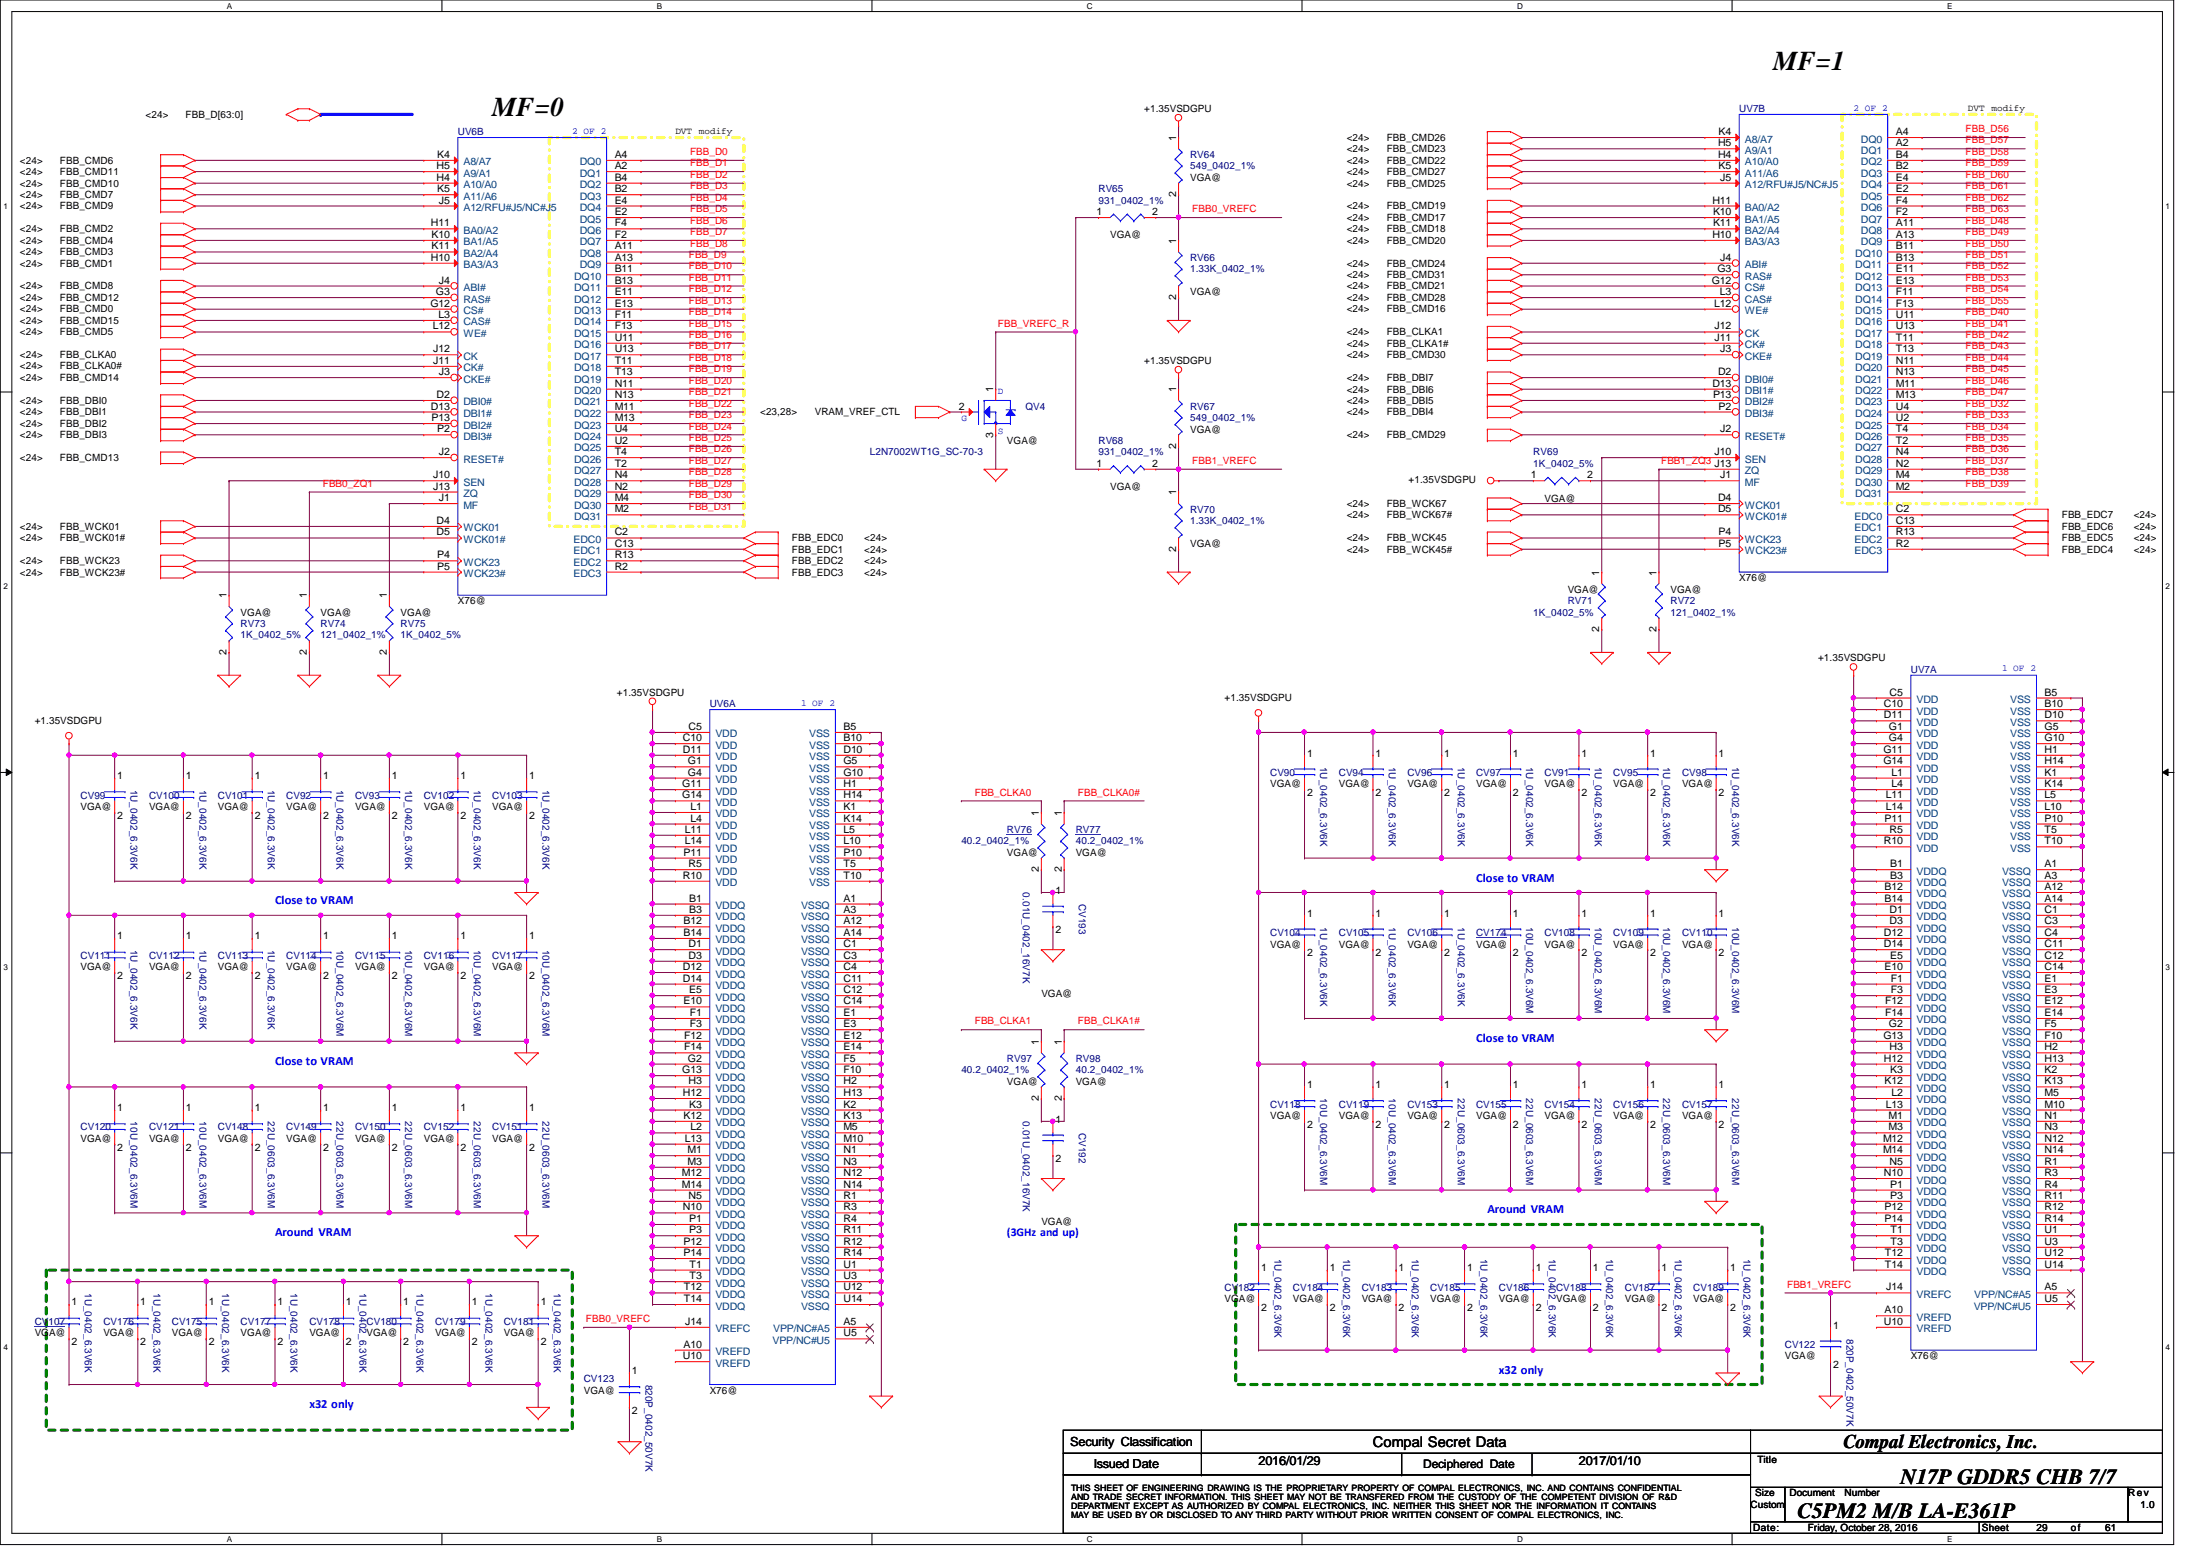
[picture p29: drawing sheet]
<svg xmlns="http://www.w3.org/2000/svg" width="297mm" height="210mm" viewBox="0 0 297 210" stroke-linecap="round" stroke-linejoin="round" font-family="sans-serif">
<defs><g id="words">
<g font-size="3.7">
<text x="240.2" y="9.5">MF=1</text>
<text x="66.7" y="15.7">MF=0</text>
</g>
<g font-size="2.9">
<text x="257.4" y="201">N17P GDDR5 CHB 7/7</text>
<text x="243.5" y="205.6">C5PM2 M/B LA-E361P</text>
</g>
<text font-size="2.6" x="249.7" y="196">Compal Electronics, Inc.</text>
<text font-size="2" x="186" y="196">Compal Secret Data</text>
<g font-size="1.7" fill="#00f">
<text x="199.9" y="119.4">Close to VRAM</text>
<text x="37.3" y="122.5">Close to VRAM</text>
<text x="199.9" y="141.1">Close to VRAM</text>
<text x="37.3" y="144.2">Close to VRAM</text>
<text x="37.3" y="167.4">Around VRAM</text>
<text x="201.5" y="164.3">Around VRAM</text>
<text x="41.9" y="190.7">x32 only</text>
<text x="203" y="186">x32 only</text>
</g>
<g font-size="1.7">
<text x="144.9" y="195.8">Security Classification</text>
<text x="148.2" y="198.8">Issued Date</text>
<text x="170.5" y="198.3">2016/01/29</text>
<text x="213.9" y="198.3">2017/01/10</text>
</g>
<text font-size="1.6" fill="#00f" x="136.4" y="167.3">(3GHz and up)</text>
<text font-size="1.6" x="192.8" y="198.8">Deciphered Date</text>
<g font-size="1.4">
<text x="19.7" y="16">&lt;24&gt;</text>
<text x="25.1" y="16">FBB_D[63:0]</text>
<text x="155" y="15.2">+1.35VSDGPU</text>
<text x="2.7" y="23.7">&lt;24&gt;</text>
<text x="2.7" y="22.2">&lt;24&gt;</text>
<text x="8.1" y="23.7">FBB_CMD11</text>
<text x="8.1" y="22.2">FBB_CMD6</text>
<text x="59.1" y="22.9">H5</text>
<text x="59.2" y="21.4">K4</text>
<text x="83.3" y="21.4">A4</text>
<text x="83.3" y="22.9">A2</text>
<text x="159.3" y="19" transform="rotate(-90 159.3 19)">1</text>
<text x="182.4" y="19">&lt;24&gt;</text>
<text x="182.4" y="20.6">&lt;24&gt;</text>
<text x="182.4" y="22.2">&lt;24&gt;</text>
<text x="182.4" y="23.7">&lt;24&gt;</text>
<text x="187.8" y="19">FBB_CMD26</text>
<text x="187.8" y="20.6">FBB_CMD23</text>
<text x="187.8" y="22.2">FBB_CMD22</text>
<text x="187.8" y="23.7">FBB_CMD27</text>
<text x="232.7" y="21.4">H4</text>
<text x="232.7" y="19.8">H5</text>
<text x="232.8" y="18.3">K4</text>
<text x="232.8" y="22.9">K5</text>
<text x="256.8" y="18.3">A4</text>
<text x="256.8" y="19.8">A2</text>
<text x="256.8" y="21.4">B4</text>
<text x="256.8" y="22.9">B2</text>
<text x="2.7" y="25.3">&lt;24&gt;</text>
<text x="2.7" y="28.4">&lt;24&gt;</text>
<text x="2.7" y="26.8">&lt;24&gt;</text>
<text x="8.1" y="25.3">FBB_CMD10</text>
<text x="8.1" y="28.4">FBB_CMD9</text>
<text x="8.1" y="26.8">FBB_CMD7</text>
<text x="59.1" y="24.5">H4</text>
<text x="59.2" y="26">K5</text>
<text x="59.4" y="27.6">J5</text>
<text x="83.3" y="24.5">B4</text>
<text x="83.3" y="26">B2</text>
<text x="83.3" y="27.6">E4</text>
<text x="83.3" y="29.1">E2</text>
<text x="148.5" y="29.1">1</text>
<text x="156.1" y="29.1">2</text>
<text x="159.3" y="26.7" transform="rotate(-90 159.3 26.7)">2</text>
<text x="161.2" y="24.5">VGA@</text>
<text x="182.4" y="25.3">&lt;24&gt;</text>
<text x="182.4" y="28.4">&lt;24&gt;</text>
<text x="182.4" y="29.9">&lt;24&gt;</text>
<text x="187.8" y="25.3">FBB_CMD25</text>
<text x="187.8" y="28.4">FBB_CMD19</text>
<text x="187.8" y="29.9">FBB_CMD17</text>
<text x="231.9" y="27.6">H11</text>
<text x="232" y="29.1">K10</text>
<text x="233" y="24.5">J5</text>
<text x="256.8" y="24.5">E4</text>
<text x="256.8" y="26">E2</text>
<text x="256.8" y="27.6">F4</text>
<text x="256.8" y="29.1">F2</text>
<text x="2.7" y="33">&lt;24&gt;</text>
<text x="2.7" y="31.5">&lt;24&gt;</text>
<text x="2.7" y="34.5">&lt;24&gt;</text>
<text x="8.1" y="33">FBB_CMD4</text>
<text x="8.1" y="31.5">FBB_CMD2</text>
<text x="8.1" y="34.5">FBB_CMD3</text>
<text x="58.4" y="35.3">H10</text>
<text x="58.4" y="30.6">H11</text>
<text x="58.5" y="32.2">K10</text>
<text x="58.5" y="33.8">K11</text>
<text x="83.3" y="30.6">F4</text>
<text x="83.3" y="32.2">F2</text>
<text x="83.3" y="33.8">A11</text>
<text x="83.3" y="35.3">A13</text>
<text x="150.4" y="32.2">VGA@</text>
<text x="159.3" y="33" transform="rotate(-90 159.3 33)">1</text>
<text x="182.4" y="31.5">&lt;24&gt;</text>
<text x="182.4" y="33">&lt;24&gt;</text>
<text x="187.8" y="31.5">FBB_CMD18</text>
<text x="187.8" y="33">FBB_CMD20</text>
<text x="231.9" y="32.2">H10</text>
<text x="232" y="30.6">K11</text>
<text x="233" y="35.3">J4</text>
<text x="256.8" y="30.6">A11</text>
<text x="256.8" y="32.2">A13</text>
<text x="256.8" y="33.8">B11</text>
<text x="256.8" y="35.3">B13</text>
<text x="2.7" y="40.8">&lt;24&gt;</text>
<text x="2.7" y="39.2">&lt;24&gt;</text>
<text x="2.7" y="36.1">&lt;24&gt;</text>
<text x="8.1" y="40.8">FBB_CMD12</text>
<text x="8.1" y="39.2">FBB_CMD8</text>
<text x="8.1" y="36.1">FBB_CMD1</text>
<text x="58.3" y="41.5">G12</text>
<text x="59.1" y="40">G3</text>
<text x="59.4" y="38.4">J4</text>
<text x="83.3" y="36.9">B11</text>
<text x="83.3" y="38.4">B13</text>
<text x="83.3" y="40">E11</text>
<text x="83.3" y="41.5">E13</text>
<text x="159.3" y="40.6" transform="rotate(-90 159.3 40.6)">2</text>
<text x="161.2" y="40">VGA@</text>
<text x="182.4" y="36.1">&lt;24&gt;</text>
<text x="182.4" y="37.7">&lt;24&gt;</text>
<text x="182.4" y="39.2">&lt;24&gt;</text>
<text x="182.4" y="40.8">&lt;24&gt;</text>
<text x="187.8" y="36.1">FBB_CMD24</text>
<text x="187.8" y="37.7">FBB_CMD31</text>
<text x="187.8" y="39.2">FBB_CMD21</text>
<text x="187.8" y="40.8">FBB_CMD28</text>
<text x="231.9" y="38.4">G12</text>
<text x="232.2" y="41.5">L12</text>
<text x="232.6" y="36.9">G3</text>
<text x="233" y="40">L3</text>
<text x="256.8" y="36.9">E11</text>
<text x="256.8" y="38.4">E13</text>
<text x="256.8" y="40">F11</text>
<text x="256.8" y="41.5">F13</text>
<text x="2.7" y="45.4">&lt;24&gt;</text>
<text x="2.7" y="43.9">&lt;24&gt;</text>
<text x="2.7" y="42.3">&lt;24&gt;</text>
<text x="8.1" y="45.4">FBB_CMD5</text>
<text x="8.1" y="43.9">FBB_CMD15</text>
<text x="8.1" y="42.3">FBB_CMD0</text>
<text x="58.6" y="44.6">L12</text>
<text x="58.7" y="47.7">J12</text>
<text x="59.4" y="43.1">L3</text>
<text x="83.3" y="43.1">F11</text>
<text x="83.3" y="44.6">F13</text>
<text x="83.3" y="46.1">U11</text>
<text x="83.3" y="47.7">U13</text>
<text x="182.4" y="45.4">&lt;24&gt;</text>
<text x="182.4" y="46.9">&lt;24&gt;</text>
<text x="182.4" y="42.3">&lt;24&gt;</text>
<text x="187.8" y="45.4">FBB_CLKA1</text>
<text x="187.8" y="46.9">FBB_CLKA1#</text>
<text x="187.8" y="42.3">FBB_CMD16</text>
<text x="232.2" y="46.1">J11</text>
<text x="232.2" y="44.6">J12</text>
<text x="233" y="47.7">J3</text>
<text x="256.8" y="43.1">U11</text>
<text x="256.8" y="44.6">U13</text>
<text x="256.8" y="46.1">T11</text>
<text x="256.8" y="47.7">T13</text>
<text x="2.7" y="50">&lt;24&gt;</text>
<text x="2.7" y="51.6">&lt;24&gt;</text>
<text x="2.7" y="48.5">&lt;24&gt;</text>
<text x="8.1" y="50">FBB_CLKA0#</text>
<text x="8.1" y="51.6">FBB_CMD14</text>
<text x="8.1" y="48.5">FBB_CLKA0</text>
<text x="58.7" y="49.3">J11</text>
<text x="59.1" y="53.9">D2</text>
<text x="59.4" y="50.8">J3</text>
<text x="83.3" y="49.3">T11</text>
<text x="83.3" y="50.8">T13</text>
<text x="83.3" y="52.4">N11</text>
<text x="83.3" y="53.9">N13</text>
<text x="134.5" y="53.1" transform="rotate(-90 134.5 53.1)">1</text>
<text x="155" y="49.3">+1.35VSDGPU</text>
<text x="159.3" y="53.1" transform="rotate(-90 159.3 53.1)">1</text>
<text x="182.4" y="48.5">&lt;24&gt;</text>
<text x="182.4" y="51.6">&lt;24&gt;</text>
<text x="182.4" y="53.2">&lt;24&gt;</text>
<text x="187.8" y="48.5">FBB_CMD30</text>
<text x="187.8" y="51.6">FBB_DBI7</text>
<text x="187.8" y="53.2">FBB_DBI6</text>
<text x="231.9" y="52.4">D13</text>
<text x="232" y="53.9">P13</text>
<text x="232.7" y="50.8">D2</text>
<text x="256.8" y="49.3">N11</text>
<text x="256.8" y="50.8">N13</text>
<text x="256.8" y="52.4">M11</text>
<text x="256.8" y="53.9">M13</text>
<text x="2.7" y="56.3">&lt;24&gt;</text>
<text x="2.7" y="57.8">&lt;24&gt;</text>
<text x="2.7" y="59.4">&lt;24&gt;</text>
<text x="2.7" y="54.7">&lt;24&gt;</text>
<text x="8.1" y="56.3">FBB_DBI1</text>
<text x="8.1" y="57.8">FBB_DBI2</text>
<text x="8.1" y="59.4">FBB_DBI3</text>
<text x="8.1" y="54.7">FBB_DBI0</text>
<text x="58.4" y="55.5">D13</text>
<text x="58.5" y="57">P13</text>
<text x="59.2" y="58.5">P2</text>
<text x="83.3" y="55.5">M11</text>
<text x="83.3" y="57">M13</text>
<text x="83.3" y="58.5">U4</text>
<text x="103" y="56.3">&lt;23,28&gt;</text>
<text x="110.4" y="56.3">VRAM_VREF_CTL</text>
<text x="129.9" y="55.5">2</text>
<text x="134.5" y="59.3" transform="rotate(-90 134.5 59.3)">3</text>
<text x="161.2" y="58.6">VGA@</text>
<text x="182.4" y="56.3">&lt;24&gt;</text>
<text x="182.4" y="54.7">&lt;24&gt;</text>
<text x="182.4" y="59.4">&lt;24&gt;</text>
<text x="187.8" y="56.3">FBB_DBI4</text>
<text x="187.8" y="54.7">FBB_DBI5</text>
<text x="187.8" y="59.4">FBB_CMD29</text>
<text x="232.8" y="55.5">P2</text>
<text x="233" y="58.5">J2</text>
<text x="256.8" y="55.5">U4</text>
<text x="256.8" y="57">U2</text>
<text x="256.8" y="58.5">T4</text>
<text x="2.7" y="62.4">&lt;24&gt;</text>
<text x="8.1" y="62.4">FBB_CMD13</text>
<text x="58.7" y="64.8">J10</text>
<text x="59.4" y="61.6">J2</text>
<text x="83.3" y="60.1">U2</text>
<text x="83.3" y="61.6">T4</text>
<text x="83.3" y="63.2">T2</text>
<text x="83.3" y="64.8">N4</text>
<text x="136.4" y="60.1">VGA@</text>
<text x="148.5" y="63.2">1</text>
<text x="156.1" y="63.2">2</text>
<text x="159.3" y="60.8" transform="rotate(-90 159.3 60.8)">2</text>
<text x="190.8" y="65.4">+1.35VSDGPU</text>
<text x="207.3" y="64.8">1</text>
<text x="215" y="64.8">2</text>
<text x="232.2" y="63.2">J13</text>
<text x="232.2" y="61.6">J10</text>
<text x="233" y="64.8">J1</text>
<text x="256.8" y="60.1">T2</text>
<text x="256.8" y="61.6">N4</text>
<text x="256.8" y="63.2">N2</text>
<text x="256.8" y="64.8">M4</text>
<text x="2.7" y="71.8">&lt;24&gt;</text>
<text x="8.1" y="71.8">FBB_WCK01</text>
<text x="58.7" y="66.3">J13</text>
<text x="59.1" y="71">D4</text>
<text x="59.4" y="67.9">J1</text>
<text x="83.3" y="66.3">N2</text>
<text x="83.3" y="67.9">M4</text>
<text x="83.3" y="69.4">M2</text>
<text x="150.4" y="66.3">VGA@</text>
<text x="159.3" y="67.1" transform="rotate(-90 159.3 67.1)">1</text>
<text x="182.4" y="68.7">&lt;24&gt;</text>
<text x="182.4" y="70.2">&lt;24&gt;</text>
<text x="187.8" y="68.7">FBB_WCK67</text>
<text x="187.8" y="70.2">FBB_WCK67#</text>
<text x="209.2" y="68">VGA@</text>
<text x="232.7" y="67.9">D4</text>
<text x="232.7" y="69.4">D5</text>
<text x="256.8" y="66.3">M2</text>
<text x="256.8" y="69.4">C2</text>
<text x="256.8" y="71">C13</text>
<text x="279.3" y="70.2">FBB_EDC7</text>
<text x="279.3" y="71.8">FBB_EDC6</text>
<text x="289" y="70.2">&lt;24&gt;</text>
<text x="289" y="71.8">&lt;24&gt;</text>
<text x="2.7" y="76.4">&lt;24&gt;</text>
<text x="2.7" y="73.3">&lt;24&gt;</text>
<text x="2.7" y="77.9">&lt;24&gt;</text>
<text x="8.1" y="76.4">FBB_WCK23</text>
<text x="8.1" y="73.3">FBB_WCK01#</text>
<text x="8.1" y="77.9">FBB_WCK23#</text>
<text x="59.1" y="72.5">D5</text>
<text x="59.2" y="75.6">P4</text>
<text x="59.2" y="77.1">P5</text>
<text x="83.3" y="72.5">C2</text>
<text x="83.3" y="74">C13</text>
<text x="83.3" y="75.6">R13</text>
<text x="83.3" y="77.1">R2</text>
<text x="107.3" y="73.3">FBB_EDC0</text>
<text x="107.3" y="74.8">FBB_EDC1</text>
<text x="107.3" y="76.4">FBB_EDC2</text>
<text x="107.3" y="77.9">FBB_EDC3</text>
<text x="117" y="73.3">&lt;24&gt;</text>
<text x="117" y="74.8">&lt;24&gt;</text>
<text x="117" y="76.4">&lt;24&gt;</text>
<text x="117" y="77.9">&lt;24&gt;</text>
<text x="159.3" y="74.8" transform="rotate(-90 159.3 74.8)">2</text>
<text x="161.2" y="74.1">VGA@</text>
<text x="182.4" y="73.3">&lt;24&gt;</text>
<text x="182.4" y="74.8">&lt;24&gt;</text>
<text x="187.8" y="73.3">FBB_WCK45</text>
<text x="187.8" y="74.8">FBB_WCK45#</text>
<text x="216.6" y="77.9" transform="rotate(-90 216.6 77.9)">1</text>
<text x="224.4" y="77.9" transform="rotate(-90 224.4 77.9)">1</text>
<text x="232.8" y="72.5">P4</text>
<text x="232.8" y="74">P5</text>
<text x="256.8" y="72.5">R13</text>
<text x="256.8" y="74">R2</text>
<text x="279.3" y="74.8">FBB_EDC4</text>
<text x="279.3" y="73.3">FBB_EDC5</text>
<text x="289" y="74.8">&lt;24&gt;</text>
<text x="289" y="73.3">&lt;24&gt;</text>
<text x="30.7" y="81" transform="rotate(-90 30.7 81)">1</text>
<text x="32.6" y="83.4">VGA@</text>
<text x="41.6" y="81" transform="rotate(-90 41.6 81)">1</text>
<text x="43.4" y="83.4">VGA@</text>
<text x="52.4" y="81" transform="rotate(-90 52.4 81)">1</text>
<text x="54.3" y="83.4">VGA@</text>
<text x="62" y="81.8">X76@</text>
<text x="212.3" y="80.3">VGA@</text>
<text x="226.3" y="80.3">VGA@</text>
<text x="235.6" y="78.7">X76@</text>
<text x="30.7" y="88.7" transform="rotate(-90 30.7 88.7)">2</text>
<text x="41.6" y="88.7" transform="rotate(-90 41.6 88.7)">2</text>
<text x="52.4" y="88.7" transform="rotate(-90 52.4 88.7)">2</text>
<text x="216.6" y="85.6" transform="rotate(-90 216.6 85.6)">2</text>
<text x="224.4" y="85.6" transform="rotate(-90 224.4 85.6)">2</text>
<text x="246.2" y="89.6">+1.35VSDGPU</text>
<text x="83.6" y="94.2">+1.35VSDGPU</text>
<text x="165.9" y="95">+1.35VSDGPU</text>
<text x="255.2" y="95.8">C10</text>
<text x="255.9" y="94.2">C5</text>
<text x="276.9" y="95.8">B10</text>
<text x="276.9" y="94.2">B5</text>
<text x="4.7" y="98.1">+1.35VSDGPU</text>
<text x="92.5" y="100.4">C10</text>
<text x="92.5" y="101.9">D11</text>
<text x="93.3" y="98.8">C5</text>
<text x="114.3" y="101.9">D10</text>
<text x="114.3" y="100.4">B10</text>
<text x="114.3" y="98.8">B5</text>
<text x="255.1" y="101.9">G11</text>
<text x="255.2" y="97.3">D11</text>
<text x="255.9" y="98.8">G1</text>
<text x="255.9" y="100.4">G4</text>
<text x="276.9" y="101.9">H1</text>
<text x="276.9" y="100.4">G10</text>
<text x="276.9" y="98.8">G5</text>
<text x="276.9" y="97.3">D10</text>
<text x="15.9" y="105.5">1</text>
<text x="25.2" y="105.5">1</text>
<text x="34.5" y="105.5">1</text>
<text x="43.8" y="105.5">1</text>
<text x="53.1" y="105.5">1</text>
<text x="62.4" y="105.5">1</text>
<text x="71.7" y="105.5">1</text>
<text x="92.4" y="106.6">G11</text>
<text x="93.2" y="103.5">G1</text>
<text x="93.2" y="105">G4</text>
<text x="114.3" y="106.6">H1</text>
<text x="114.3" y="105">G10</text>
<text x="114.3" y="103.5">G5</text>
<text x="172" y="106.6">VGA@</text>
<text x="177" y="102.4">1</text>
<text x="177" y="107.8">2</text>
<text x="181.4" y="106.6">VGA@</text>
<text x="186.3" y="102.4">1</text>
<text x="186.3" y="107.8">2</text>
<text x="190.6" y="106.6">VGA@</text>
<text x="195.6" y="102.4">1</text>
<text x="195.6" y="107.8">2</text>
<text x="199.9" y="106.6">VGA@</text>
<text x="204.9" y="102.4">1</text>
<text x="204.9" y="107.8">2</text>
<text x="209.2" y="106.6">VGA@</text>
<text x="214.2" y="102.4">1</text>
<text x="214.2" y="107.8">2</text>
<text x="218.5" y="106.6">VGA@</text>
<text x="223.5" y="102.4">1</text>
<text x="223.5" y="107.8">2</text>
<text x="227.8" y="106.6">VGA@</text>
<text x="232.8" y="102.4">1</text>
<text x="232.8" y="107.8">2</text>
<text x="255.1" y="103.5">G14</text>
<text x="256.2" y="105">L1</text>
<text x="256.2" y="106.6">L4</text>
<text x="276.9" y="106.6">K14</text>
<text x="276.9" y="105">K1</text>
<text x="276.9" y="103.5">H14</text>
<text x="10.9" y="109.7">VGA@</text>
<text x="15.9" y="110.9">2</text>
<text x="20.2" y="109.7">VGA@</text>
<text x="25.2" y="110.9">2</text>
<text x="29.5" y="109.7">VGA@</text>
<text x="34.5" y="110.9">2</text>
<text x="38.8" y="109.7">VGA@</text>
<text x="43.8" y="110.9">2</text>
<text x="48.1" y="109.7">VGA@</text>
<text x="53.1" y="110.9">2</text>
<text x="57.4" y="109.7">VGA@</text>
<text x="62.4" y="110.9">2</text>
<text x="66.7" y="109.7">VGA@</text>
<text x="71.7" y="110.9">2</text>
<text x="92.4" y="108.1">G14</text>
<text x="92.7" y="112.8">L11</text>
<text x="93.5" y="109.7">L1</text>
<text x="93.5" y="111.3">L4</text>
<text x="114.3" y="112.8">L5</text>
<text x="114.3" y="111.3">K14</text>
<text x="114.3" y="109.7">K1</text>
<text x="114.3" y="108.1">H14</text>
<text x="140.7" y="110.5" transform="rotate(-90 140.7 110.5)">1</text>
<text x="143.8" y="110.5" transform="rotate(-90 143.8 110.5)">1</text>
<text x="255.3" y="111.3">P11</text>
<text x="255.4" y="108.1">L11</text>
<text x="255.4" y="109.7">L14</text>
<text x="255.9" y="112.8">R5</text>
<text x="276.9" y="112.8">T5</text>
<text x="276.9" y="111.3">P10</text>
<text x="276.9" y="109.7">L10</text>
<text x="276.9" y="108.1">L5</text>
<text x="92.5" y="119">R10</text>
<text x="92.6" y="115.9">P11</text>
<text x="92.7" y="114.3">L14</text>
<text x="93.3" y="117.4">R5</text>
<text x="114.3" y="119">T10</text>
<text x="114.3" y="117.4">T5</text>
<text x="114.3" y="115.9">P10</text>
<text x="114.3" y="114.3">L10</text>
<text x="136.4" y="115.9">VGA@</text>
<text x="140.7" y="118.1" transform="rotate(-90 140.7 118.1)">2</text>
<text x="143.8" y="118.1" transform="rotate(-90 143.8 118.1)">2</text>
<text x="145.7" y="115.9">VGA@</text>
<text x="255.2" y="114.3">R10</text>
<text x="256" y="117.4">B1</text>
<text x="256" y="119">B3</text>
<text x="276.9" y="114.3">T10</text>
<text x="276.9" y="119">A3</text>
<text x="276.9" y="117.4">A1</text>
<text x="92.6" y="125.2">B12</text>
<text x="93.3" y="122.1">B1</text>
<text x="93.3" y="123.6">B3</text>
<text x="114.3" y="125.2">A12</text>
<text x="114.3" y="123.6">A3</text>
<text x="114.3" y="122.1">A1</text>
<text x="143" y="121">1</text>
<text x="177" y="124.1">1</text>
<text x="186.3" y="124.1">1</text>
<text x="195.6" y="124.1">1</text>
<text x="204.9" y="124.1">1</text>
<text x="214.2" y="124.1">1</text>
<text x="223.5" y="124.1">1</text>
<text x="232.8" y="124.1">1</text>
<text x="255.3" y="120.5">B12</text>
<text x="255.3" y="122.1">B14</text>
<text x="255.9" y="123.6">D1</text>
<text x="255.9" y="125.2">D3</text>
<text x="276.9" y="125.2">C3</text>
<text x="276.9" y="123.6">C1</text>
<text x="276.9" y="122.1">A14</text>
<text x="276.9" y="120.5">A12</text>
<text x="10.9" y="131.4">VGA@</text>
<text x="15.9" y="127.2">1</text>
<text x="20.2" y="131.4">VGA@</text>
<text x="25.2" y="127.2">1</text>
<text x="29.5" y="131.4">VGA@</text>
<text x="34.5" y="127.2">1</text>
<text x="38.8" y="131.4">VGA@</text>
<text x="43.8" y="127.2">1</text>
<text x="48.1" y="131.4">VGA@</text>
<text x="53.1" y="127.2">1</text>
<text x="57.4" y="131.4">VGA@</text>
<text x="62.4" y="127.2">1</text>
<text x="66.7" y="131.4">VGA@</text>
<text x="71.7" y="127.2">1</text>
<text x="92.5" y="131.4">D12</text>
<text x="92.6" y="126.7">B14</text>
<text x="93.3" y="128.3">D1</text>
<text x="93.3" y="129.8">D3</text>
<text x="114.3" y="131.4">C4</text>
<text x="114.3" y="129.8">C3</text>
<text x="114.3" y="128.3">C1</text>
<text x="114.3" y="126.7">A14</text>
<text x="143" y="126.4">2</text>
<text x="172" y="128.3">VGA@</text>
<text x="177" y="129.5">2</text>
<text x="181.4" y="128.3">VGA@</text>
<text x="186.3" y="129.5">2</text>
<text x="190.6" y="128.3">VGA@</text>
<text x="195.6" y="129.5">2</text>
<text x="199.9" y="128.3">VGA@</text>
<text x="204.9" y="129.5">2</text>
<text x="209.2" y="128.3">VGA@</text>
<text x="214.2" y="129.5">2</text>
<text x="218.5" y="128.3">VGA@</text>
<text x="223.5" y="129.5">2</text>
<text x="227.8" y="128.3">VGA@</text>
<text x="232.8" y="129.5">2</text>
<text x="255.2" y="126.7">D12</text>
<text x="255.2" y="128.3">D14</text>
<text x="255.3" y="131.4">E10</text>
<text x="256" y="129.8">E5</text>
<text x="276.9" y="131.4">C14</text>
<text x="276.9" y="129.8">C12</text>
<text x="276.9" y="128.3">C11</text>
<text x="276.9" y="126.7">C4</text>
<text x="15.9" y="132.6">2</text>
<text x="25.2" y="132.6">2</text>
<text x="34.5" y="132.6">2</text>
<text x="43.8" y="132.6">2</text>
<text x="53.1" y="132.6">2</text>
<text x="62.4" y="132.6">2</text>
<text x="71.7" y="132.6">2</text>
<text x="92.5" y="132.9">D14</text>
<text x="92.6" y="136">E10</text>
<text x="93.3" y="134.5">E5</text>
<text x="93.4" y="137.6">F1</text>
<text x="114.3" y="137.6">E1</text>
<text x="114.3" y="136">C14</text>
<text x="114.3" y="134.5">C12</text>
<text x="114.3" y="132.9">C11</text>
<text x="141.1" y="135">VGA@</text>
<text x="255.4" y="136">F12</text>
<text x="255.4" y="137.6">F14</text>
<text x="256.1" y="132.9">F1</text>
<text x="256.1" y="134.5">F3</text>
<text x="276.9" y="137.6">E14</text>
<text x="276.9" y="136">E12</text>
<text x="276.9" y="134.5">E3</text>
<text x="276.9" y="132.9">E1</text>
<text x="92.7" y="140.7">F12</text>
<text x="92.7" y="142.2">F14</text>
<text x="93.2" y="143.8">G2</text>
<text x="93.4" y="139.1">F3</text>
<text x="114.3" y="143.8">F5</text>
<text x="114.3" y="142.2">E14</text>
<text x="114.3" y="140.7">E12</text>
<text x="114.3" y="139.1">E3</text>
<text x="140.7" y="141.5" transform="rotate(-90 140.7 141.5)">1</text>
<text x="143.8" y="141.5" transform="rotate(-90 143.8 141.5)">1</text>
<text x="255.1" y="140.7">G13</text>
<text x="255.2" y="143.8">H12</text>
<text x="255.9" y="139.1">G2</text>
<text x="255.9" y="142.2">H3</text>
<text x="276.9" y="143.8">H13</text>
<text x="276.9" y="142.2">H2</text>
<text x="276.9" y="140.7">F10</text>
<text x="276.9" y="139.1">F5</text>
<text x="92.4" y="145.3">G13</text>
<text x="92.5" y="148.4">H12</text>
<text x="93.3" y="146.9">H3</text>
<text x="93.3" y="150">K3</text>
<text x="114.3" y="150">K2</text>
<text x="114.3" y="148.4">H13</text>
<text x="114.3" y="146.9">H2</text>
<text x="114.3" y="145.3">F10</text>
<text x="136.4" y="146.9">VGA@</text>
<text x="140.7" y="149.1" transform="rotate(-90 140.7 149.1)">2</text>
<text x="143.8" y="149.1" transform="rotate(-90 143.8 149.1)">2</text>
<text x="145.7" y="146.9">VGA@</text>
<text x="177" y="147.4">1</text>
<text x="186.3" y="147.4">1</text>
<text x="195.6" y="147.4">1</text>
<text x="204.9" y="147.4">1</text>
<text x="214.2" y="147.4">1</text>
<text x="223.5" y="147.4">1</text>
<text x="232.8" y="147.4">1</text>
<text x="255.3" y="146.9">K12</text>
<text x="255.4" y="150">L13</text>
<text x="256" y="145.3">K3</text>
<text x="256.2" y="148.4">L2</text>
<text x="276.9" y="150">M10</text>
<text x="276.9" y="148.4">M5</text>
<text x="276.9" y="146.9">K13</text>
<text x="276.9" y="145.3">K2</text>
<text x="10.9" y="154.6">VGA@</text>
<text x="15.9" y="150.5">1</text>
<text x="15.9" y="155.8">2</text>
<text x="20.2" y="154.6">VGA@</text>
<text x="25.2" y="150.5">1</text>
<text x="25.2" y="155.8">2</text>
<text x="29.5" y="154.6">VGA@</text>
<text x="34.5" y="150.5">1</text>
<text x="34.5" y="155.8">2</text>
<text x="38.8" y="154.6">VGA@</text>
<text x="43.8" y="150.5">1</text>
<text x="43.8" y="155.8">2</text>
<text x="48.1" y="154.6">VGA@</text>
<text x="53.1" y="150.5">1</text>
<text x="53.1" y="155.8">2</text>
<text x="57.4" y="154.6">VGA@</text>
<text x="62.4" y="150.5">1</text>
<text x="62.4" y="155.8">2</text>
<text x="66.7" y="154.6">VGA@</text>
<text x="71.7" y="150.5">1</text>
<text x="71.7" y="155.8">2</text>
<text x="92.6" y="151.5">K12</text>
<text x="92.7" y="154.6">L13</text>
<text x="93.5" y="153.1">L2</text>
<text x="114.3" y="154.6">M10</text>
<text x="114.3" y="153.1">M5</text>
<text x="114.3" y="151.5">K13</text>
<text x="143" y="152">1</text>
<text x="172" y="151.6">VGA@</text>
<text x="177" y="152.7">2</text>
<text x="181.4" y="151.6">VGA@</text>
<text x="186.3" y="152.7">2</text>
<text x="190.6" y="151.6">VGA@</text>
<text x="195.6" y="152.7">2</text>
<text x="199.9" y="151.6">VGA@</text>
<text x="204.9" y="152.7">2</text>
<text x="209.2" y="151.6">VGA@</text>
<text x="214.2" y="152.7">2</text>
<text x="218.5" y="151.6">VGA@</text>
<text x="223.5" y="152.7">2</text>
<text x="227.8" y="151.6">VGA@</text>
<text x="232.8" y="152.7">2</text>
<text x="255.1" y="154.6">M12</text>
<text x="255.8" y="151.5">M1</text>
<text x="255.8" y="153.1">M3</text>
<text x="276.9" y="154.6">N12</text>
<text x="276.9" y="153.1">N3</text>
<text x="276.9" y="151.5">N1</text>
<text x="92.4" y="159.3">M12</text>
<text x="92.4" y="160.8">M14</text>
<text x="93.1" y="156.2">M1</text>
<text x="93.1" y="157.7">M3</text>
<text x="114.3" y="160.8">N14</text>
<text x="114.3" y="159.3">N12</text>
<text x="114.3" y="157.7">N3</text>
<text x="114.3" y="156.2">N1</text>
<text x="143" y="157.4">2</text>
<text x="255.1" y="156.2">M14</text>
<text x="255.2" y="159.3">N10</text>
<text x="255.9" y="157.7">N5</text>
<text x="256" y="160.8">P1</text>
<text x="276.9" y="160.8">R4</text>
<text x="276.9" y="159.3">R3</text>
<text x="276.9" y="157.7">R1</text>
<text x="276.9" y="156.2">N14</text>
<text x="92.5" y="163.9">N10</text>
<text x="93.3" y="162.3">N5</text>
<text x="93.3" y="165.5">P1</text>
<text x="93.3" y="167">P3</text>
<text x="114.3" y="167">R11</text>
<text x="114.3" y="165.5">R4</text>
<text x="114.3" y="163.9">R3</text>
<text x="114.3" y="162.3">R1</text>
<text x="141.1" y="165.9">VGA@</text>
<text x="255.3" y="163.9">P12</text>
<text x="255.3" y="165.5">P14</text>
<text x="256" y="162.3">P3</text>
<text x="256.1" y="167">T1</text>
<text x="276.9" y="167">U1</text>
<text x="276.9" y="165.5">R14</text>
<text x="276.9" y="163.9">R12</text>
<text x="276.9" y="162.3">R11</text>
<text x="92.6" y="168.6">P12</text>
<text x="92.6" y="170.1">P14</text>
<text x="93.4" y="171.7">T1</text>
<text x="93.4" y="173.2">T3</text>
<text x="114.3" y="173.2">U3</text>
<text x="114.3" y="171.7">U1</text>
<text x="114.3" y="170.1">R14</text>
<text x="114.3" y="168.6">R12</text>
<text x="170.8" y="172.2">1</text>
<text x="180.1" y="172.2">1</text>
<text x="189.4" y="172.2">1</text>
<text x="198.7" y="172.2">1</text>
<text x="208" y="172.2">1</text>
<text x="215.8" y="172.2">1</text>
<text x="225" y="172.2">1</text>
<text x="234.4" y="172.2">1</text>
<text x="255.3" y="170.1">T12</text>
<text x="255.3" y="171.7">T14</text>
<text x="256.1" y="168.6">T3</text>
<text x="276.9" y="171.7">U14</text>
<text x="276.9" y="170.1">U12</text>
<text x="276.9" y="168.6">U3</text>
<text x="9.7" y="176.8">1</text>
<text x="19" y="176.8">1</text>
<text x="28.3" y="176.8">1</text>
<text x="37.6" y="176.8">1</text>
<text x="46.9" y="176.8">1</text>
<text x="54.6" y="176.8">1</text>
<text x="63.9" y="176.8">1</text>
<text x="73.2" y="176.8">1</text>
<text x="92.6" y="174.8">T12</text>
<text x="92.6" y="176.3">T14</text>
<text x="92.8" y="179.4">J14</text>
<text x="114.3" y="176.3">U14</text>
<text x="114.3" y="174.8">U12</text>
<text x="114.3" y="179.4">A5</text>
<text x="165.9" y="176.3">VGA@</text>
<text x="170.8" y="177.5">2</text>
<text x="175.1" y="176.3">VGA@</text>
<text x="180.1" y="177.5">2</text>
<text x="184.4" y="176.3">VGA@</text>
<text x="189.4" y="177.5">2</text>
<text x="193.7" y="176.3">VGA@</text>
<text x="198.7" y="177.5">2</text>
<text x="203" y="176.3">VGA@</text>
<text x="208" y="177.5">2</text>
<text x="210.8" y="176.3">VGA@</text>
<text x="215.8" y="177.5">2</text>
<text x="220.1" y="176.3">VGA@</text>
<text x="225" y="177.5">2</text>
<text x="229.4" y="176.3">VGA@</text>
<text x="234.4" y="177.5">2</text>
<text x="248.3" y="179.9">1</text>
<text x="255.2" y="179.4">U10</text>
<text x="255.3" y="177.8">A10</text>
<text x="255.5" y="174.8">J14</text>
<text x="276.9" y="174.8">A5</text>
<text x="276.9" y="176.3">U5</text>
<text x="4.7" y="181">VGA@</text>
<text x="9.7" y="182.2">2</text>
<text x="14" y="181">VGA@</text>
<text x="19" y="182.2">2</text>
<text x="23.3" y="181">VGA@</text>
<text x="28.3" y="182.2">2</text>
<text x="32.6" y="181">VGA@</text>
<text x="37.6" y="182.2">2</text>
<text x="41.9" y="181">VGA@</text>
<text x="46.9" y="182.2">2</text>
<text x="49.7" y="181">VGA@</text>
<text x="54.6" y="182.2">2</text>
<text x="58.9" y="181">VGA@</text>
<text x="63.9" y="182.2">2</text>
<text x="68.2" y="181">VGA@</text>
<text x="73.2" y="182.2">2</text>
<text x="92.5" y="184.1">U10</text>
<text x="92.6" y="182.5">A10</text>
<text x="114.3" y="181">U5</text>
<text x="241.8" y="184.1">VGA@</text>
<text x="248.3" y="185.3">2</text>
<text x="258.8" y="184.1">X76@</text>
<text x="79.1" y="188.7">VGA@</text>
<text x="85.6" y="186.1">1</text>
<text x="85.6" y="191.5">2</text>
<text x="96.1" y="188.7">X76@</text>
<text x="237.7" y="202.6">Size</text>
<text x="238" y="198.2">Title</text>
<text x="242.4" y="202.6">Document</text>
<text x="249.8" y="202.6">Number</text>
<text x="288.2" y="202.6">Rev</text>
<text x="237.1" y="204.2">Custom</text>
<text x="237.4" y="207.3">Date:</text>
<text x="244.9" y="207.3">Friday, October 28, 2016</text>
<text x="268.4" y="207.3">Sheet</text>
<text x="275.8" y="207.3">29</text>
<text x="280.5" y="207.3">of</text>
<text x="285.2" y="207.3">61</text>
<text x="289.9" y="204.2">1.0</text>
</g>
<g font-size="1.4" fill="#000080">
<text x="235.6" y="15.2">UV7B</text>
<text x="62" y="18.3">UV6B</text>
<text x="161.2" y="21.4">RV64</text>
<text x="161.2" y="22.9">549_0402_1%</text>
<text x="148.8" y="26">RV65</text>
<text x="148.8" y="27.6">931_0402_1%</text>
<text x="161.2" y="35.3">RV66</text>
<text x="161.2" y="36.9">1.33K_0402_1%</text>
<text x="138.9" y="55.5">QV4</text>
<text x="161.2" y="55.5">RV67</text>
<text x="161.2" y="57">549_0402_1%</text>
<text x="117.8" y="61.7">L2N7002WT1G_SC-70-3</text>
<text x="148.8" y="60.1">RV68</text>
<text x="148.8" y="61.7">931_0402_1%</text>
<text x="207.7" y="61.7">RV69</text>
<text x="207.7" y="63.2">1K_0402_5%</text>
<text x="161.2" y="69.4">RV70</text>
<text x="161.2" y="71">1.33K_0402_1%</text>
<text x="207.7" y="83.4">1K_0402_5%</text>
<text x="212.3" y="81.8">RV71</text>
<text x="226.3" y="81.8">RV72</text>
<text x="226.3" y="83.4">121_0402_1%</text>
<text x="32.6" y="84.9">RV73</text>
<text x="32.6" y="86.4">1K_0402_5%</text>
<text x="43.4" y="84.9">RV74</text>
<text x="43.4" y="86.4">121_0402_1%</text>
<text x="54.3" y="84.9">RV75</text>
<text x="54.3" y="86.4">1K_0402_5%</text>
<text x="96.1" y="95.8">UV6A</text>
<text x="258.8" y="91.1">UV7A</text>
<text x="17.7" y="106.9" transform="rotate(90 17.7 106.9)">1U_0402_6.3V6K</text>
<text x="27" y="106.9" transform="rotate(90 27 106.9)">1U_0402_6.3V6K</text>
<text x="36.3" y="106.9" transform="rotate(90 36.3 106.9)">1U_0402_6.3V6K</text>
<text x="45.6" y="106.9" transform="rotate(90 45.6 106.9)">1U_0402_6.3V6K</text>
<text x="54.9" y="106.9" transform="rotate(90 54.9 106.9)">1U_0402_6.3V6K</text>
<text x="64.2" y="106.9" transform="rotate(90 64.2 106.9)">1U_0402_6.3V6K</text>
<text x="73.5" y="106.9" transform="rotate(90 73.5 106.9)">1U_0402_6.3V6K</text>
<text x="172" y="105.1">CV90</text>
<text x="178.8" y="103.8" transform="rotate(90 178.8 103.8)">1U_0402_6.3V6K</text>
<text x="181.4" y="105.1">CV94</text>
<text x="188.1" y="103.8" transform="rotate(90 188.1 103.8)">1U_0402_6.3V6K</text>
<text x="190.6" y="105.1">CV96</text>
<text x="197.4" y="103.8" transform="rotate(90 197.4 103.8)">1U_0402_6.3V6K</text>
<text x="199.9" y="105.1">CV97</text>
<text x="206.7" y="103.8" transform="rotate(90 206.7 103.8)">1U_0402_6.3V6K</text>
<text x="209.2" y="105.1">CV91</text>
<text x="216" y="103.8" transform="rotate(90 216 103.8)">1U_0402_6.3V6K</text>
<text x="218.5" y="105.1">CV95</text>
<text x="225.3" y="103.8" transform="rotate(90 225.3 103.8)">1U_0402_6.3V6K</text>
<text x="227.8" y="105.1">CV98</text>
<text x="234.6" y="103.8" transform="rotate(90 234.6 103.8)">1U_0402_6.3V6K</text>
<text x="10.9" y="108.2">CV99</text>
<text x="20.2" y="108.2">CV100</text>
<text x="29.5" y="108.2">CV101</text>
<text x="38.8" y="108.2">CV92</text>
<text x="48.1" y="108.2">CV93</text>
<text x="57.4" y="108.2">CV102</text>
<text x="66.7" y="108.2">CV103</text>
<text x="136.4" y="112.8">RV76</text>
<text x="145.7" y="112.8">RV77</text>
<text x="130.2" y="114.3">40.2_0402_1%</text>
<text x="145.7" y="114.3">40.2_0402_1%</text>
<text x="138.6" y="120.9" transform="rotate(90 138.6 120.9)">0.01U_0402_16V7K</text>
<text x="146.1" y="122.4" transform="rotate(90 146.1 122.4)">CV193</text>
<text x="178.8" y="125.5" transform="rotate(90 178.8 125.5)">1U_0402_6.3V6K</text>
<text x="188.1" y="125.5" transform="rotate(90 188.1 125.5)">1U_0402_6.3V6K</text>
<text x="197.4" y="125.5" transform="rotate(90 197.4 125.5)">1U_0402_6.3V6K</text>
<text x="206.7" y="125.5" transform="rotate(90 206.7 125.5)">10U_0402_6.3V6M</text>
<text x="216" y="125.5" transform="rotate(90 216 125.5)">10U_0402_6.3V6M</text>
<text x="225.3" y="125.5" transform="rotate(90 225.3 125.5)">10U_0402_6.3V6M</text>
<text x="234.6" y="125.5" transform="rotate(90 234.6 125.5)">10U_0402_6.3V6M</text>
<text x="10.9" y="129.8">CV111</text>
<text x="17.7" y="128.6" transform="rotate(90 17.7 128.6)">1U_0402_6.3V6K</text>
<text x="20.2" y="129.8">CV112</text>
<text x="27" y="128.6" transform="rotate(90 27 128.6)">1U_0402_6.3V6K</text>
<text x="29.5" y="129.8">CV113</text>
<text x="36.3" y="128.6" transform="rotate(90 36.3 128.6)">1U_0402_6.3V6K</text>
<text x="38.8" y="129.8">CV114</text>
<text x="45.6" y="128.6" transform="rotate(90 45.6 128.6)">10U_0402_6.3V6M</text>
<text x="48.1" y="129.8">CV115</text>
<text x="54.9" y="128.6" transform="rotate(90 54.9 128.6)">10U_0402_6.3V6M</text>
<text x="57.4" y="129.8">CV116</text>
<text x="64.2" y="128.6" transform="rotate(90 64.2 128.6)">10U_0402_6.3V6M</text>
<text x="66.7" y="129.8">CV117</text>
<text x="73.5" y="128.6" transform="rotate(90 73.5 128.6)">10U_0402_6.3V6M</text>
<text x="172" y="126.7">CV104</text>
<text x="181.4" y="126.7">CV105</text>
<text x="190.6" y="126.7">CV106</text>
<text x="199.9" y="126.7">CV174</text>
<text x="209.2" y="126.7">CV108</text>
<text x="218.5" y="126.7">CV109</text>
<text x="227.8" y="126.7">CV110</text>
<text x="136.4" y="143.8">RV97</text>
<text x="145.7" y="143.8">RV98</text>
<text x="130.2" y="145.3">40.2_0402_1%</text>
<text x="145.7" y="145.3">40.2_0402_1%</text>
<text x="172" y="150">CV118</text>
<text x="178.8" y="148.8" transform="rotate(90 178.8 148.8)">10U_0402_6.3V6M</text>
<text x="181.4" y="150">CV119</text>
<text x="188.1" y="148.8" transform="rotate(90 188.1 148.8)">10U_0402_6.3V6M</text>
<text x="190.6" y="150">CV153</text>
<text x="197.4" y="148.8" transform="rotate(90 197.4 148.8)">22U_0603_6.3V6M</text>
<text x="199.9" y="150">CV155</text>
<text x="206.7" y="148.8" transform="rotate(90 206.7 148.8)">22U_0603_6.3V6M</text>
<text x="209.2" y="150">CV154</text>
<text x="216" y="148.8" transform="rotate(90 216 148.8)">22U_0603_6.3V6M</text>
<text x="218.5" y="150">CV156</text>
<text x="225.3" y="148.8" transform="rotate(90 225.3 148.8)">22U_0603_6.3V6M</text>
<text x="227.8" y="150">CV157</text>
<text x="234.6" y="148.8" transform="rotate(90 234.6 148.8)">22U_0603_6.3V6M</text>
<text x="10.9" y="153.1">CV120</text>
<text x="17.7" y="151.8" transform="rotate(90 17.7 151.8)">10U_0402_6.3V6M</text>
<text x="20.2" y="153.1">CV121</text>
<text x="27" y="151.8" transform="rotate(90 27 151.8)">10U_0402_6.3V6M</text>
<text x="29.5" y="153.1">CV148</text>
<text x="36.3" y="151.8" transform="rotate(90 36.3 151.8)">22U_0603_6.3V6M</text>
<text x="38.8" y="153.1">CV149</text>
<text x="45.6" y="151.8" transform="rotate(90 45.6 151.8)">22U_0603_6.3V6M</text>
<text x="48.1" y="153.1">CV150</text>
<text x="54.9" y="151.8" transform="rotate(90 54.9 151.8)">22U_0603_6.3V6M</text>
<text x="57.4" y="153.1">CV152</text>
<text x="64.2" y="151.8" transform="rotate(90 64.2 151.8)">22U_0603_6.3V6M</text>
<text x="66.7" y="153.1">CV151</text>
<text x="73.5" y="151.8" transform="rotate(90 73.5 151.8)">22U_0603_6.3V6M</text>
<text x="138.6" y="151.9" transform="rotate(90 138.6 151.9)">0.01U_0402_16V7K</text>
<text x="146.1" y="153.4" transform="rotate(90 146.1 153.4)">CV192</text>
<text x="172.6" y="170.4" transform="rotate(90 172.6 170.4)">1U_0402_6.3V6K</text>
<text x="181.9" y="170.4" transform="rotate(90 181.9 170.4)">1U_0402_6.3V6K</text>
<text x="191.2" y="170.4" transform="rotate(90 191.2 170.4)">1U_0402_6.3V6K</text>
<text x="200.5" y="170.4" transform="rotate(90 200.5 170.4)">1U_0402_6.3V6K</text>
<text x="209.8" y="170.4" transform="rotate(90 209.8 170.4)">1U_0402_6.3V6K</text>
<text x="217.5" y="170.4" transform="rotate(90 217.5 170.4)">1U_0402_6.3V6K</text>
<text x="226.9" y="170.4" transform="rotate(90 226.9 170.4)">1U_0402_6.3V6K</text>
<text x="236.2" y="170.4" transform="rotate(90 236.2 170.4)">1U_0402_6.3V6K</text>
<text x="4.7" y="179.4">CV107</text>
<text x="11.5" y="175.1" transform="rotate(90 11.5 175.1)">1U_0402_6.3V6K</text>
<text x="14" y="179.4">CV176</text>
<text x="20.8" y="175.1" transform="rotate(90 20.8 175.1)">1U_0402_6.3V6K</text>
<text x="23.3" y="179.4">CV175</text>
<text x="30.1" y="175.1" transform="rotate(90 30.1 175.1)">1U_0402_6.3V6K</text>
<text x="32.6" y="179.4">CV177</text>
<text x="39.4" y="175.1" transform="rotate(90 39.4 175.1)">1U_0402_6.3V6K</text>
<text x="41.9" y="179.4">CV178</text>
<text x="48.7" y="175.1" transform="rotate(90 48.7 175.1)">1U_0402_6.3V6K</text>
<text x="49.7" y="179.4">CV180</text>
<text x="56.4" y="175.1" transform="rotate(90 56.4 175.1)">1U_0402_6.3V6K</text>
<text x="58.9" y="179.4">CV179</text>
<text x="65.7" y="175.1" transform="rotate(90 65.7 175.1)">1U_0402_6.3V6K</text>
<text x="68.2" y="179.4">CV181</text>
<text x="75" y="175.1" transform="rotate(90 75 175.1)">1U_0402_6.3V6K</text>
<text x="165.9" y="174.8">CV182</text>
<text x="175.1" y="174.8">CV184</text>
<text x="184.4" y="174.8">CV183</text>
<text x="193.7" y="174.8">CV185</text>
<text x="203" y="174.8">CV186</text>
<text x="210.8" y="174.8">CV188</text>
<text x="220.1" y="174.8">CV187</text>
<text x="229.4" y="174.8">CV189</text>
<text x="241.8" y="182.5">CV122</text>
<text x="250.1" y="181.3" transform="rotate(90 250.1 181.3)">820P_0402_50V7K</text>
<text x="79.1" y="187.2">CV123</text>
<text x="87.4" y="187.5" transform="rotate(90 87.4 187.5)">820P_0402_50V7K</text>
</g>
<g font-size="1.4" fill="#f00">
<text x="266.2" y="17.9">FBB_D56</text>
<text x="93.5" y="21">FBB_D0</text>
<text x="93.5" y="22.5">FBB_D1</text>
<text x="266.2" y="21">FBB_D58</text>
<text x="266.2" y="22.5">FBB_D59</text>
<text x="266.2" y="19.4">FBB_D57</text>
<text x="93.5" y="28.7">FBB_D5</text>
<text x="93.5" y="27.2">FBB_D4</text>
<text x="93.5" y="25.7">FBB_D3</text>
<text x="93.5" y="24.1">FBB_D2</text>
<text x="161.5" y="28.7">FBB0_VREFC</text>
<text x="266.2" y="28.7">FBB_D63</text>
<text x="266.2" y="25.7">FBB_D61</text>
<text x="266.2" y="27.2">FBB_D62</text>
<text x="266.2" y="24.1">FBB_D60</text>
<text x="93.3" y="34.9">FBB_D9</text>
<text x="93.5" y="31.8">FBB_D7</text>
<text x="93.5" y="30.3">FBB_D6</text>
<text x="93.5" y="33.4">FBB_D8</text>
<text x="266.2" y="31.8">FBB_D49</text>
<text x="266.2" y="33.4">FBB_D50</text>
<text x="266.2" y="34.9">FBB_D51</text>
<text x="266.2" y="30.3">FBB_D48</text>
<text x="93.3" y="36.5">FBB_D10</text>
<text x="93.3" y="38">FBB_D11</text>
<text x="93.3" y="41.1">FBB_D13</text>
<text x="93.3" y="39.6">FBB_D12</text>
<text x="266.2" y="36.5">FBB_D52</text>
<text x="266.2" y="38">FBB_D53</text>
<text x="266.2" y="39.6">FBB_D54</text>
<text x="266.2" y="41.1">FBB_D55</text>
<text x="93.3" y="44.2">FBB_D15</text>
<text x="93.3" y="42.7">FBB_D14</text>
<text x="93.3" y="45.8">FBB_D16</text>
<text x="93.3" y="47.3">FBB_D17</text>
<text x="135.2" y="44.2">FBB_VREFC_R</text>
<text x="266.2" y="42.7">FBB_D40</text>
<text x="266.2" y="44.2">FBB_D41</text>
<text x="266.2" y="45.8">FBB_D42</text>
<text x="266.2" y="47.3">FBB_D43</text>
<text x="93.3" y="52">FBB_D20</text>
<text x="93.3" y="53.5">FBB_D21</text>
<text x="93.3" y="48.9">FBB_D18</text>
<text x="93.3" y="50.4">FBB_D19</text>
<text x="266.2" y="50.4">FBB_D45</text>
<text x="266.2" y="52">FBB_D46</text>
<text x="266.2" y="53.5">FBB_D47</text>
<text x="266.2" y="48.9">FBB_D44</text>
<text x="93.3" y="56.6">FBB_D23</text>
<text x="93.3" y="55.1">FBB_D22</text>
<text x="93.3" y="59.7">FBB_D25</text>
<text x="93.3" y="58.2">FBB_D24</text>
<text x="266.2" y="59.7">FBB_D35</text>
<text x="266.2" y="55.1">FBB_D32</text>
<text x="266.2" y="58.2">FBB_D34</text>
<text x="266.2" y="56.6">FBB_D33</text>
<text x="43.7" y="65.9">FBB0_ZQ1</text>
<text x="93.3" y="62.8">FBB_D27</text>
<text x="93.3" y="61.3">FBB_D26</text>
<text x="93.3" y="64.4">FBB_D28</text>
<text x="93.3" y="65.9">FBB_D29</text>
<text x="161.5" y="62.8">FBB1_VREFC</text>
<text x="225" y="62.8">FBB1_ZQ3</text>
<text x="266.2" y="62.8">FBB_D37</text>
<text x="266.2" y="64.4">FBB_D38</text>
<text x="266.2" y="61.3">FBB_D36</text>
<text x="266.2" y="65.9">FBB_D39</text>
<text x="93.3" y="69">FBB_D31</text>
<text x="93.3" y="67.5">FBB_D30</text>
<text x="132" y="107.7">FBB_CLKA0</text>
<text x="146" y="107.7">FBB_CLKA0#</text>
<text x="132" y="138.7">FBB_CLKA1</text>
<text x="146" y="138.7">FBB_CLKA1#</text>
<text x="79.4" y="179">FBB0_VREFC</text>
<text x="242.1" y="174.4">FBB1_VREFC</text>
</g>
<g font-size="1.4" fill="#004080">
<text x="62.8" y="23.9">A9/A1</text>
<text x="62.8" y="22.4">A8/A7</text>
<text x="78.5" y="22.4">DQ0</text>
<text x="78.5" y="23.9">DQ1</text>
<text x="236.3" y="22.4">A10/A0</text>
<text x="236.3" y="20.8">A9/A1</text>
<text x="236.3" y="19.3">A8/A7</text>
<text x="236.3" y="23.9">A11/A6</text>
<text x="252" y="19.3">DQ0</text>
<text x="252" y="20.8">DQ1</text>
<text x="252" y="22.4">DQ2</text>
<text x="252" y="23.9">DQ3</text>
<text x="62.8" y="28.6">A12/RFU#J5/NC#J5</text>
<text x="62.8" y="25.5">A10/A0</text>
<text x="62.8" y="27.1">A11/A6</text>
<text x="78.5" y="25.5">DQ2</text>
<text x="78.5" y="27.1">DQ3</text>
<text x="78.5" y="28.6">DQ4</text>
<text x="236.3" y="25.5">A12/RFU#J5/NC#J5</text>
<text x="236.3" y="28.6">BA0/A2</text>
<text x="252" y="25.5">DQ4</text>
<text x="252" y="27.1">DQ5</text>
<text x="252" y="28.6">DQ6</text>
<text x="62.8" y="31.7">BA0/A2</text>
<text x="62.8" y="33.2">BA1/A5</text>
<text x="62.8" y="34.8">BA2/A4</text>
<text x="78.5" y="30.1">DQ5</text>
<text x="78.5" y="31.7">DQ6</text>
<text x="78.5" y="33.2">DQ7</text>
<text x="78.5" y="34.8">DQ8</text>
<text x="236.3" y="33.2">BA3/A3</text>
<text x="236.3" y="30.1">BA1/A5</text>
<text x="236.3" y="31.7">BA2/A4</text>
<text x="251.3" y="34.8">DQ10</text>
<text x="252" y="30.1">DQ7</text>
<text x="252" y="31.7">DQ8</text>
<text x="252" y="33.2">DQ9</text>
<text x="62.8" y="36.3">BA3/A3</text>
<text x="62.8" y="41">RAS#</text>
<text x="62.8" y="39.4">ABI#</text>
<text x="77.8" y="37.9">DQ10</text>
<text x="77.8" y="39.4">DQ11</text>
<text x="77.8" y="41">DQ12</text>
<text x="78.5" y="36.3">DQ9</text>
<text x="236.3" y="37.9">RAS#</text>
<text x="236.3" y="39.4">CS#</text>
<text x="236.3" y="36.3">ABI#</text>
<text x="236.3" y="41">CAS#</text>
<text x="251.3" y="36.3">DQ11</text>
<text x="251.3" y="37.9">DQ12</text>
<text x="251.3" y="39.4">DQ13</text>
<text x="251.3" y="41">DQ14</text>
<text x="62.8" y="45.6">WE#</text>
<text x="62.8" y="42.5">CS#</text>
<text x="62.8" y="44.1">CAS#</text>
<text x="77.8" y="42.5">DQ13</text>
<text x="77.8" y="44.1">DQ14</text>
<text x="77.8" y="45.6">DQ15</text>
<text x="77.8" y="47.2">DQ16</text>
<text x="236.3" y="42.5">WE#</text>
<text x="236.3" y="47.2">CK#</text>
<text x="236.3" y="45.6">CK</text>
<text x="251.3" y="42.5">DQ15</text>
<text x="251.3" y="44.1">DQ16</text>
<text x="251.3" y="45.6">DQ17</text>
<text x="251.3" y="47.2">DQ18</text>
<text x="62.8" y="51.8">CKE#</text>
<text x="62.8" y="50.3">CK#</text>
<text x="62.8" y="48.7">CK</text>
<text x="77.8" y="48.7">DQ17</text>
<text x="77.8" y="50.3">DQ18</text>
<text x="77.8" y="51.8">DQ19</text>
<text x="77.8" y="53.4">DQ20</text>
<text x="236.3" y="51.8">DBI0#</text>
<text x="236.3" y="53.4">DBI1#</text>
<text x="236.3" y="48.7">CKE#</text>
<text x="251.3" y="48.7">DQ19</text>
<text x="251.3" y="50.3">DQ20</text>
<text x="251.3" y="51.8">DQ21</text>
<text x="251.3" y="53.4">DQ22</text>
<text x="62.8" y="54.9">DBI0#</text>
<text x="62.8" y="56.5">DBI1#</text>
<text x="62.8" y="59.6">DBI3#</text>
<text x="62.8" y="58">DBI2#</text>
<text x="77.8" y="54.9">DQ21</text>
<text x="77.8" y="56.5">DQ22</text>
<text x="77.8" y="58">DQ23</text>
<text x="77.8" y="59.6">DQ24</text>
<text x="236.3" y="56.5">DBI3#</text>
<text x="236.3" y="54.9">DBI2#</text>
<text x="236.3" y="59.6">RESET#</text>
<text x="251.3" y="54.9">DQ23</text>
<text x="251.3" y="56.5">DQ24</text>
<text x="251.3" y="58">DQ25</text>
<text x="251.3" y="59.6">DQ26</text>
<text x="62.8" y="62.7">RESET#</text>
<text x="62.8" y="65.8">SEN</text>
<text x="77.8" y="61.1">DQ25</text>
<text x="77.8" y="62.7">DQ26</text>
<text x="77.8" y="64.2">DQ27</text>
<text x="77.8" y="65.8">DQ28</text>
<text x="236.3" y="64.2">ZQ</text>
<text x="236.3" y="65.8">MF</text>
<text x="236.3" y="62.7">SEN</text>
<text x="251.3" y="61.1">DQ27</text>
<text x="251.3" y="62.7">DQ28</text>
<text x="251.3" y="64.2">DQ29</text>
<text x="251.3" y="65.8">DQ30</text>
<text x="62.8" y="67.3">ZQ</text>
<text x="62.8" y="72">WCK01</text>
<text x="62.8" y="68.9">MF</text>
<text x="77.8" y="67.3">DQ29</text>
<text x="77.8" y="68.9">DQ30</text>
<text x="77.8" y="70.4">DQ31</text>
<text x="236.3" y="68.9">WCK01</text>
<text x="236.3" y="70.4">WCK01#</text>
<text x="251.2" y="70.4">EDC0</text>
<text x="251.2" y="72">EDC1</text>
<text x="251.3" y="67.3">DQ31</text>
<text x="62.8" y="73.5">WCK01#</text>
<text x="62.8" y="76.6">WCK23</text>
<text x="77.7" y="73.5">EDC0</text>
<text x="77.7" y="75.1">EDC1</text>
<text x="77.7" y="76.6">EDC2</text>
<text x="236.3" y="73.5">WCK23</text>
<text x="236.3" y="75.1">WCK23#</text>
<text x="251.2" y="73.5">EDC2</text>
<text x="251.2" y="75.1">EDC3</text>
<text x="62.8" y="78.1">WCK23#</text>
<text x="77.7" y="78.1">EDC3</text>
<text x="259.6" y="95.2">VDD</text>
<text x="272.3" y="95.2">VSS</text>
<text x="96.9" y="99.9">VDD</text>
<text x="96.9" y="101.4">VDD</text>
<text x="109.6" y="101.4">VSS</text>
<text x="109.6" y="99.9">VSS</text>
<text x="259.6" y="96.8">VDD</text>
<text x="259.6" y="98.3">VDD</text>
<text x="259.6" y="99.9">VDD</text>
<text x="259.6" y="101.4">VDD</text>
<text x="272.3" y="101.4">VSS</text>
<text x="272.3" y="99.9">VSS</text>
<text x="272.3" y="98.3">VSS</text>
<text x="272.3" y="96.8">VSS</text>
<text x="96.9" y="103">VDD</text>
<text x="96.9" y="104.5">VDD</text>
<text x="96.9" y="106">VDD</text>
<text x="96.9" y="107.6">VDD</text>
<text x="109.6" y="107.6">VSS</text>
<text x="109.6" y="106">VSS</text>
<text x="109.6" y="104.5">VSS</text>
<text x="109.6" y="103">VSS</text>
<text x="259.6" y="103">VDD</text>
<text x="259.6" y="104.5">VDD</text>
<text x="259.6" y="106">VDD</text>
<text x="259.6" y="107.6">VDD</text>
<text x="272.3" y="107.6">VSS</text>
<text x="272.3" y="106">VSS</text>
<text x="272.3" y="104.5">VSS</text>
<text x="272.3" y="103">VSS</text>
<text x="96.9" y="109.1">VDD</text>
<text x="96.9" y="110.7">VDD</text>
<text x="96.9" y="112.3">VDD</text>
<text x="96.9" y="113.8">VDD</text>
<text x="109.6" y="113.8">VSS</text>
<text x="109.6" y="112.3">VSS</text>
<text x="109.6" y="110.7">VSS</text>
<text x="109.6" y="109.1">VSS</text>
<text x="259.6" y="109.1">VDD</text>
<text x="259.6" y="110.7">VDD</text>
<text x="259.6" y="112.3">VDD</text>
<text x="259.6" y="113.8">VDD</text>
<text x="272.3" y="113.8">VSS</text>
<text x="272.3" y="112.3">VSS</text>
<text x="272.3" y="110.7">VSS</text>
<text x="272.3" y="109.1">VSS</text>
<text x="96.9" y="115.4">VDD</text>
<text x="96.9" y="116.9">VDD</text>
<text x="96.9" y="118.4">VDD</text>
<text x="109.6" y="118.4">VSS</text>
<text x="109.6" y="116.9">VSS</text>
<text x="109.6" y="115.4">VSS</text>
<text x="259.6" y="115.4">VDD</text>
<text x="259.6" y="118.4">VDDQ</text>
<text x="271.2" y="118.4">VSSQ</text>
<text x="272.3" y="115.4">VSS</text>
<text x="96.9" y="120">VDD</text>
<text x="96.9" y="123.1">VDDQ</text>
<text x="96.9" y="124.6">VDDQ</text>
<text x="108.5" y="124.6">VSSQ</text>
<text x="108.5" y="123.1">VSSQ</text>
<text x="109.6" y="120">VSS</text>
<text x="259.6" y="120">VDDQ</text>
<text x="259.6" y="121.5">VDDQ</text>
<text x="259.6" y="123.1">VDDQ</text>
<text x="259.6" y="124.6">VDDQ</text>
<text x="271.2" y="124.6">VSSQ</text>
<text x="271.2" y="123.1">VSSQ</text>
<text x="271.2" y="121.5">VSSQ</text>
<text x="271.2" y="120">VSSQ</text>
<text x="96.9" y="126.2">VDDQ</text>
<text x="96.9" y="127.8">VDDQ</text>
<text x="96.9" y="129.3">VDDQ</text>
<text x="96.9" y="130.9">VDDQ</text>
<text x="108.5" y="130.9">VSSQ</text>
<text x="108.5" y="129.3">VSSQ</text>
<text x="108.5" y="127.8">VSSQ</text>
<text x="108.5" y="126.2">VSSQ</text>
<text x="259.6" y="126.2">VDDQ</text>
<text x="259.6" y="127.8">VDDQ</text>
<text x="259.6" y="129.3">VDDQ</text>
<text x="259.6" y="130.9">VDDQ</text>
<text x="271.2" y="130.9">VSSQ</text>
<text x="271.2" y="129.3">VSSQ</text>
<text x="271.2" y="127.8">VSSQ</text>
<text x="271.2" y="126.2">VSSQ</text>
<text x="96.9" y="132.4">VDDQ</text>
<text x="96.9" y="133.9">VDDQ</text>
<text x="96.9" y="135.5">VDDQ</text>
<text x="96.9" y="137">VDDQ</text>
<text x="108.5" y="137">VSSQ</text>
<text x="108.5" y="135.5">VSSQ</text>
<text x="108.5" y="133.9">VSSQ</text>
<text x="108.5" y="132.4">VSSQ</text>
<text x="259.6" y="132.4">VDDQ</text>
<text x="259.6" y="133.9">VDDQ</text>
<text x="259.6" y="135.5">VDDQ</text>
<text x="259.6" y="137">VDDQ</text>
<text x="271.2" y="137">VSSQ</text>
<text x="271.2" y="135.5">VSSQ</text>
<text x="271.2" y="133.9">VSSQ</text>
<text x="271.2" y="132.4">VSSQ</text>
<text x="96.9" y="138.6">VDDQ</text>
<text x="96.9" y="140.1">VDDQ</text>
<text x="96.9" y="141.7">VDDQ</text>
<text x="96.9" y="143.3">VDDQ</text>
<text x="108.5" y="143.3">VSSQ</text>
<text x="108.5" y="141.7">VSSQ</text>
<text x="108.5" y="140.1">VSSQ</text>
<text x="108.5" y="138.6">VSSQ</text>
<text x="259.6" y="138.6">VDDQ</text>
<text x="259.6" y="140.1">VDDQ</text>
<text x="259.6" y="141.7">VDDQ</text>
<text x="259.6" y="143.3">VDDQ</text>
<text x="271.2" y="143.3">VSSQ</text>
<text x="271.2" y="141.7">VSSQ</text>
<text x="271.2" y="140.1">VSSQ</text>
<text x="271.2" y="138.6">VSSQ</text>
<text x="96.9" y="144.8">VDDQ</text>
<text x="96.9" y="146.3">VDDQ</text>
<text x="96.9" y="147.9">VDDQ</text>
<text x="96.9" y="149.4">VDDQ</text>
<text x="108.5" y="149.4">VSSQ</text>
<text x="108.5" y="147.9">VSSQ</text>
<text x="108.5" y="146.3">VSSQ</text>
<text x="108.5" y="144.8">VSSQ</text>
<text x="259.6" y="144.8">VDDQ</text>
<text x="259.6" y="146.3">VDDQ</text>
<text x="259.6" y="147.9">VDDQ</text>
<text x="259.6" y="149.4">VDDQ</text>
<text x="271.2" y="149.4">VSSQ</text>
<text x="271.2" y="147.9">VSSQ</text>
<text x="271.2" y="146.3">VSSQ</text>
<text x="271.2" y="144.8">VSSQ</text>
<text x="96.9" y="151">VDDQ</text>
<text x="96.9" y="152.5">VDDQ</text>
<text x="96.9" y="154.1">VDDQ</text>
<text x="96.9" y="155.6">VDDQ</text>
<text x="108.5" y="155.6">VSSQ</text>
<text x="108.5" y="154.1">VSSQ</text>
<text x="108.5" y="152.5">VSSQ</text>
<text x="108.5" y="151">VSSQ</text>
<text x="259.6" y="151">VDDQ</text>
<text x="259.6" y="152.5">VDDQ</text>
<text x="259.6" y="154.1">VDDQ</text>
<text x="259.6" y="155.6">VDDQ</text>
<text x="271.2" y="155.6">VSSQ</text>
<text x="271.2" y="154.1">VSSQ</text>
<text x="271.2" y="152.5">VSSQ</text>
<text x="271.2" y="151">VSSQ</text>
<text x="96.9" y="157.2">VDDQ</text>
<text x="96.9" y="158.7">VDDQ</text>
<text x="96.9" y="160.3">VDDQ</text>
<text x="96.9" y="161.8">VDDQ</text>
<text x="108.5" y="161.8">VSSQ</text>
<text x="108.5" y="160.3">VSSQ</text>
<text x="108.5" y="158.7">VSSQ</text>
<text x="108.5" y="157.2">VSSQ</text>
<text x="259.6" y="157.2">VDDQ</text>
<text x="259.6" y="158.7">VDDQ</text>
<text x="259.6" y="160.3">VDDQ</text>
<text x="259.6" y="161.8">VDDQ</text>
<text x="271.2" y="161.8">VSSQ</text>
<text x="271.2" y="160.3">VSSQ</text>
<text x="271.2" y="158.7">VSSQ</text>
<text x="271.2" y="157.2">VSSQ</text>
<text x="96.9" y="163.4">VDDQ</text>
<text x="96.9" y="164.9">VDDQ</text>
<text x="96.9" y="166.5">VDDQ</text>
<text x="108.5" y="166.5">VSSQ</text>
<text x="108.5" y="164.9">VSSQ</text>
<text x="108.5" y="163.4">VSSQ</text>
<text x="259.6" y="163.4">VDDQ</text>
<text x="259.6" y="164.9">VDDQ</text>
<text x="259.6" y="166.5">VDDQ</text>
<text x="271.2" y="166.5">VSSQ</text>
<text x="271.2" y="164.9">VSSQ</text>
<text x="271.2" y="163.4">VSSQ</text>
<text x="96.9" y="168">VDDQ</text>
<text x="96.9" y="169.6">VDDQ</text>
<text x="96.9" y="171.1">VDDQ</text>
<text x="96.9" y="172.7">VDDQ</text>
<text x="108.5" y="172.7">VSSQ</text>
<text x="108.5" y="171.1">VSSQ</text>
<text x="108.5" y="169.6">VSSQ</text>
<text x="108.5" y="168">VSSQ</text>
<text x="259.6" y="168">VDDQ</text>
<text x="259.6" y="169.6">VDDQ</text>
<text x="259.6" y="171.1">VDDQ</text>
<text x="259.6" y="172.7">VDDQ</text>
<text x="271.2" y="172.7">VSSQ</text>
<text x="271.2" y="171.1">VSSQ</text>
<text x="271.2" y="169.6">VSSQ</text>
<text x="271.2" y="168">VSSQ</text>
<text x="96.9" y="174.2">VDDQ</text>
<text x="96.9" y="175.8">VDDQ</text>
<text x="96.9" y="177.3">VDDQ</text>
<text x="108.5" y="177.3">VSSQ</text>
<text x="108.5" y="175.8">VSSQ</text>
<text x="108.5" y="174.2">VSSQ</text>
<text x="259.6" y="178.9">VREFD</text>
<text x="259.6" y="175.8">VREFC</text>
<text x="267.3" y="177.3">VPP/NC#U5</text>
<text x="267.4" y="175.8">VPP/NC#A5</text>
<text x="96.9" y="183.5">VREFD</text>
<text x="96.9" y="180.4">VREFC</text>
<text x="96.9" y="185.1">VREFD</text>
<text x="104.6" y="182">VPP/NC#U5</text>
<text x="104.7" y="180.4">VPP/NC#A5</text>
<text x="259.6" y="180.4">VREFD</text>
</g>
<g font-size="1.3" fill="#00f">
<text x="251.1" y="15">2 OF 2</text>
<text x="77.5" y="18.1">2 OF 2</text>
<text x="135.2" y="53.3">D</text>
<text x="130.2" y="57">G</text>
<text x="135.2" y="58.7">S</text>
<text x="108.5" y="95.6">1 OF 2</text>
<text x="271.2" y="90.9">1 OF 2</text>
</g>
<g font-size="1.3">
<text x="266.6" y="15">DVT</text>
<text x="269.7" y="15">modify</text>
<text x="91.5" y="18.1">DVT</text>
<text x="94.7" y="18.1">modify</text>
</g>
<g font-size="1.2">
<text x="145.1" y="201.9">THIS SHEET OF ENGINEERING DRAWING IS THE PROPRIETARY PROPERTY OF COMPAL ELECTRONICS, INC. AND CONTAINS CONFIDENTIAL</text>
<text x="145.1" y="203.2">AND TRADE SECRET INFORMATION. THIS SHEET MAY NOT BE TRANSFERED FROM THE CUSTODY OF THE COMPETENT DIVISION OF R&amp;D</text>
<text x="145.1" y="204.4">DEPARTMENT EXCEPT AS AUTHORIZED BY COMPAL ELECTRONICS, INC. NEITHER THIS SHEET NOR THE INFORMATION IT CONTAINS</text>
<text x="145.1" y="205.6">MAY BE USED BY OR DISCLOSED TO ANY THIRD PARTY WITHOUT PRIOR WRITTEN CONSENT OF COMPAL ELECTRONICS, INC.</text>
</g>
<g font-size="1.1">
<text x="30.7" y="1.2">A</text>
<text x="89" y="1.2">B</text>
<text x="147.2" y="1.2">C</text>
<text x="205.5" y="1.2">D</text>
<text x="263.7" y="1.2">E</text>
<text x=".5" y="28.3">1</text>
<text x="293.3" y="28.3">1</text>
<text x=".5" y="79.8">2</text>
<text x="293.3" y="79.8">2</text>
<text x=".5" y="131.3">3</text>
<text x="293.3" y="131.3">3</text>
<text x=".5" y="182.8">4</text>
<text x="293.3" y="182.8">4</text>
<text x="30.7" y="208.8">A</text>
<text x="89" y="208.8">B</text>
<text x="147.2" y="208.8">C</text>
<text x="205.5" y="208.8">D</text>
<text x="263.7" y="208.8">E</text>
</g>
</g></defs>
<path d="M0 0h294.4v209.2h-294.4zM1.6 1.6h291.3v206h-291.3z" fill="none" stroke="#000" stroke-width=".14"/>
<g fill="#fff">
<path d="M30.7 .2h.8v1.2h-.8z"/>
<path d="M30.7 207.9h.8v1.1h-.8z"/>
</g>
<path d="M59.9 0v1.6M59.9 207.6v1.6" fill="none" stroke="#000" stroke-width=".14"/>
<g fill="#fff">
<path d="M89 .2h.7v1.2h-.7z"/>
<path d="M89 207.9h.7v1.1h-.7z"/>
</g>
<path d="M118.1 0v1.6M118.1 207.6v1.6" fill="none" stroke="#000" stroke-width=".14"/>
<g fill="#fff">
<path d="M147.2 .2h.8v1.2h-.8z"/>
<path d="M147.2 207.9h.8v1.1h-.8z"/>
</g>
<path d="M176.4 0v1.6M176.4 207.6v1.6" fill="none" stroke="#000" stroke-width=".14"/>
<g fill="#fff">
<path d="M205.5 .2h.7v1.2h-.7z"/>
<path d="M205.5 207.9h.7v1.1h-.7z"/>
</g>
<path d="M234.6 0v1.6M234.6 207.6v1.6" fill="none" stroke="#000" stroke-width=".14"/>
<g fill="#fff">
<path d="M263.7 .2h.8v1.2h-.8z"/>
<path d="M263.7 207.9h.8v1.1h-.8z"/>
<path d="M.5 27.3h.6v1.2h-.6z"/>
<path d="M293.3 27.3h.6v1.2h-.6z"/>
<path d="M.5 78.8h.6v1.2h-.6z"/>
<path d="M293.3 78.8h.6v1.2h-.6z"/>
</g>
<path d="M0 53.1h1.6M292.9 53.1h1.6" fill="none" stroke="#000" stroke-width=".14"/>
<g fill="#fff">
<path d="M.5 130.3h.6v1.2h-.6z"/>
<path d="M293.3 130.3h.6v1.2h-.6z"/>
</g>
<path d="M0 104.6h1.6M.8 104.1l.8 .5-.8 .4zM292.9 104.6l.8-.5v.9zM292.9 104.6h1.6" fill="none" stroke="#000" stroke-width=".14"/>
<path d="M.8 104.1l.8 .5-.8 .4zM292.9 104.6l.8-.5v.9z" fill="#000"/>
<g fill="#fff">
<path d="M.5 181.9h.6v1.1h-.6z"/>
<path d="M293.3 181.9h.6v1.1h-.6z"/>
</g>
<path d="M0 156.1h1.6M292.9 156.1h1.6" fill="none" stroke="#000" stroke-width=".14"/>
<path d="M6.3 172h71.2v21.7h-71.2zM167.4 165.8h71.3v21.7h-71.3z" fill="none" stroke="#008000" stroke-width=".42" stroke-dasharray=".8 .8"/>
<path d="M74.4 18.6h26.3v52.7h-26.3zM249.5 15.5h26.3v52.7h-26.3z" fill="none" stroke="#ff0" stroke-width=".42" stroke-dasharray=".8 .8 0 .8"/>
<path d="M43.4 15.5h12.4" fill="none" stroke="#00f" stroke-width=".42"/>
<circle cx="43.4" cy="15.5" r=".21" fill="#00f"/>
<g fill="none" stroke="#800040" stroke-width=".14">
<path d="M206.1 18.6h.1M206.1 18.6h24.8M26.4 24.8h.1M26.4 23.2h.1M26.4 31h.1M26.4 35.6h.1M26.4 34.1h.1M26.4 32.6h.1M26.4 26.4h.1M26.4 21.7h.1M26.4 27.9h.1M26.4 38.7h.1"/>
<path d="M26.4 24.8h31M26.4 23.2h31M26.4 31h31M26.4 35.6h31M26.4 34.1h31M26.4 32.6h31M26.4 26.4h31M26.4 21.7h31M26.4 27.9h31M26.4 38.7h31M206.1 21.7h.1M206.1 20.2h.1"/>
<path d="M206.1 27.9h.1M206.1 32.6h.1M206.1 31h.1M206.1 29.5h.1M206.1 23.2h.1M206.1 24.8h.1M206.1 37.2h.1M206.1 38.7h.1M206.1 35.6h.1M206.1 24.8h24.8M206.1 23.2h24.8M206.1 31h24.8"/>
<path d="M206.1 35.6h24.8M206.1 32.6h24.8M206.1 21.7h24.8M206.1 27.9h24.8M206.1 38.7h24.8M206.1 20.2h24.8M206.1 29.5h24.8M206.1 37.2h24.8M26.4 58.9h.1M26.4 55.8h.1M26.4 40.3h.1M26.4 43.4h.1"/>
<path d="M26.4 45h.1M26.4 41.9h.1M26.4 51.1h.1M26.4 48h.1M26.4 49.6h.1M26.4 57.4h.1M26.4 54.2h.1M26.4 58.9h31M26.4 55.8h31M26.4 40.3h31M26.4 43.4h31M26.4 45h31"/>
<path d="M26.4 41.9h31M26.4 51.1h31M26.4 48h31M26.4 49.6h31M26.4 57.4h31M26.4 54.2h31M206.1 55.8h.1M206.1 52.7h.1M206.1 40.3h.1M206.1 41.9h.1M206.1 58.9h.1M206.1 48h.1"/>
<path d="M206.1 45h.1M206.1 46.5h.1M206.1 54.2h.1M206.1 51.1h.1M206.1 58.9h24.8M206.1 55.8h24.8M206.1 40.3h24.8M206.1 45h24.8M206.1 41.9h24.8M206.1 51.1h24.8M206.1 48h24.8M206.1 54.2h24.8"/>
<path d="M206.1 52.7h24.8M206.1 46.5h24.8M26.4 62h.1M26.4 75.9h.1M26.4 77.5h.1M26.4 71.3h.1M26.4 72.9h.1M26.4 77.5h31M26.4 62h31M26.4 75.9h31M26.4 72.9h31M26.4 71.3h31"/>
<path d="M31 65.1h.1M31 65.1v15.5M31 65.1h26.4M41.9 66.6h.1M41.9 66.6v14M41.9 66.6h15.5M52.7 68.2h4.7M52.7 68.2h.1M52.7 68.2v12.4M86.8 77.5h.1M86.8 74.4h.1M86.8 75.9h.1"/>
<path d="M86.8 72.9h.1M86.8 77.5h13.9M86.8 74.4h13.9M86.8 75.9h13.9M86.8 72.9h13.9M203 65.1h.1M203 65.1h4.7M206.1 72.9h.1M206.1 74.4h.1M206.1 68.2h.1M206.1 69.7h.1M206.1 74.4h24.8"/>
<path d="M206.1 72.9h24.8M206.1 68.2h24.8M206.1 69.7h24.8M215.4 65.1h.1M215.4 65.1h15.5M217 62h.1M217 62v15.5M217 62h13.9M224.7 63.5h.1M224.7 63.5v14M224.7 63.5h6.2M260.3 74.4h.1"/>
<path d="M260.3 71.3h.1M260.3 72.9h.1M260.3 69.7h.1M260.3 74.4h12.5M260.3 72.9h12.5M260.3 71.3h12.5M260.3 69.7h12.5M31 88.3h.1M31 88.3v3.1M41.9 88.3h.1M41.9 88.3v3.1M52.7 88.3h.1"/>
<path d="M52.7 88.3v3.1M88.4 99.2h.1M88.4 99.2h3.1M217 85.2h.1M217 85.2v3.1M224.7 85.2h.1M224.7 85.2v3.1M85.3 179.7h6.2M85.3 179.7h.1"/>
</g>
<circle cx="88.3" cy="99.1" r=".3" fill="#f0f"/>
<circle cx="88.3" cy="99.1" r=".3" fill="none" stroke="#f0f" stroke-width=".14"/>
<path d="M88.4 110h.1M88.4 110v1.6" fill="none" stroke="#800040" stroke-width=".14"/>
<circle cx="88.4" cy="110" r=".29" fill="#f0f"/>
<circle cx="88.4" cy="110" r=".29" fill="none" stroke="#f0f" stroke-width=".14"/>
<path d="M88.4 99.2h.1M88.4 99.2v1.5" fill="none" stroke="#800040" stroke-width=".14"/>
<circle cx="88.3" cy="100.7" r=".3" fill="#f0f"/>
<circle cx="88.3" cy="100.7" r=".3" fill="none" stroke="#f0f" stroke-width=".14"/>
<path d="M88.4 96.1h.1M88.4 96.1v3.1M88.4 147.2h.1M88.4 147.2v1.6M88.4 164.3h.1M88.4 164.3v1.5" fill="none" stroke="#800040" stroke-width=".14"/>
<circle cx="88.3" cy="165.8" r=".3" fill="#f0f"/>
<circle cx="88.3" cy="165.8" r=".3" fill="none" stroke="#f0f" stroke-width=".14"/>
<path d="M88.4 145.7h.1M88.4 145.7v1.5" fill="none" stroke="#800040" stroke-width=".14"/>
<circle cx="88.3" cy="147.2" r=".3" fill="#f0f"/>
<circle cx="88.3" cy="147.2" r=".3" fill="none" stroke="#f0f" stroke-width=".14"/>
<path d="M88.4 158.1h.1M88.4 158.1v1.5M88.4 173.6h.1M88.4 173.6v1.5" fill="none" stroke="#800040" stroke-width=".14"/>
<circle cx="88.3" cy="159.6" r=".3" fill="#f0f"/>
<circle cx="88.3" cy="159.6" r=".3" fill="none" stroke="#f0f" stroke-width=".14"/>
<circle cx="88.3" cy="158" r=".3" fill="#f0f"/>
<circle cx="88.3" cy="158" r=".3" fill="none" stroke="#f0f" stroke-width=".14"/>
<path d="M88.4 131.7h.1M88.4 131.7v1.6" fill="none" stroke="#800040" stroke-width=".14"/>
<circle cx="88.4" cy="133.2" r=".29" fill="#f0f"/>
<circle cx="88.4" cy="133.2" r=".29" fill="none" stroke="#f0f" stroke-width=".14"/>
<circle cx="88.3" cy="131.7" r=".3" fill="#f0f"/>
<circle cx="88.3" cy="131.7" r=".3" fill="none" stroke="#f0f" stroke-width=".14"/>
<path d="M88.4 111.6h.1M88.4 117.8h.1M88.4 111.6v1.5M88.4 117.8v1.5M88.4 128.6h.1M88.4 128.6v1.6" fill="none" stroke="#800040" stroke-width=".14"/>
<circle cx="88.3" cy="119.3" r=".3" fill="#f0f"/>
<circle cx="88.3" cy="119.3" r=".3" fill="none" stroke="#f0f" stroke-width=".14"/>
<circle cx="88.4" cy="117.7" r=".29" fill="#f0f"/>
<circle cx="88.4" cy="117.7" r=".29" fill="none" stroke="#f0f" stroke-width=".14"/>
<g fill="none" stroke="#800040" stroke-width=".14">
<path d="M117.8 99.2h.1M117.8 99.2h1.6M119.4 99.2h.1M119.4 99.2v1.5h-1.6M88.4 100.7h.1M88.4 119.3h.1M88.4 100.7v1.6M88.4 119.3h3.1M117.8 100.7h.1M117.8 106.9h.1M117.8 105.4h.1M117.8 103.8h.1"/>
<path d="M117.8 102.3h.1M117.8 106.9h1.6M117.8 105.4h1.6M117.8 102.3h1.6M119.4 102.3h.1M119.4 102.3v1.5h-1.6"/>
</g>
<circle cx="119.3" cy="102.3" r=".29" fill="#f0f"/>
<circle cx="119.3" cy="102.3" r=".29" fill="none" stroke="#f0f" stroke-width=".14"/>
<path d="M117.8 113.1h.1M117.8 113.1h1.6" fill="none" stroke="#800040" stroke-width=".14"/>
<circle cx="119.3" cy="113.1" r=".3" fill="#f0f"/>
<circle cx="119.3" cy="113.1" r=".3" fill="none" stroke="#f0f" stroke-width=".14"/>
<path d="M117.8 111.6h.1M117.8 110h.1M117.8 111.6h1.6M117.8 110h1.6" fill="none" stroke="#800040" stroke-width=".14"/>
<circle cx="119.3" cy="110" r=".29" fill="#f0f"/>
<circle cx="119.3" cy="110" r=".29" fill="none" stroke="#f0f" stroke-width=".14"/>
<path d="M117.8 108.5h.1M117.8 119.3h.1M117.8 117.8h.1M117.8 116.2h.1M117.8 108.5h1.6M117.8 119.3h1.6M117.8 117.8h1.6M117.8 116.2h1.6" fill="none" stroke="#800040" stroke-width=".14"/>
<circle cx="119.3" cy="116.2" r=".3" fill="#f0f"/>
<circle cx="119.3" cy="116.2" r=".3" fill="none" stroke="#f0f" stroke-width=".14"/>
<g fill="none" stroke="#800040" stroke-width=".14">
<path d="M117.8 114.7h.1M117.8 114.7h1.6M117.8 127.1h.1M117.8 125.5h.1M117.8 124h.1M117.8 122.4h.1M117.8 133.3h.1M117.8 131.7h.1M117.8 130.2h.1M117.8 128.6h.1M117.8 139.4h.1M117.8 127.1h1.6"/>
<path d="M117.8 125.5h1.6M117.8 124h1.6M117.8 122.4h1.6M117.8 133.3h1.6M117.8 131.7h1.6M117.8 130.2h1.6M117.8 128.6h1.6M117.8 139.4h1.6"/>
</g>
<circle cx="119.3" cy="139.4" r=".3" fill="#f0f"/>
<circle cx="119.3" cy="139.4" r=".3" fill="none" stroke="#f0f" stroke-width=".14"/>
<path d="M117.8 137.9h.1M117.8 136.4h.1M117.8 137.9h1.6M117.8 136.4h1.6" fill="none" stroke="#800040" stroke-width=".14"/>
<circle cx="119.3" cy="136.4" r=".3" fill="#f0f"/>
<circle cx="119.3" cy="136.4" r=".3" fill="none" stroke="#f0f" stroke-width=".14"/>
<path d="M117.8 134.8h.1M117.8 134.8h1.6M119.4 134.8h.1M119.4 134.8v1.6" fill="none" stroke="#800040" stroke-width=".14"/>
<circle cx="119.3" cy="134.8" r=".3" fill="#f0f"/>
<circle cx="119.3" cy="134.8" r=".3" fill="none" stroke="#f0f" stroke-width=".14"/>
<path d="M117.8 145.7h.1M117.8 144.1h.1M117.8 142.6h.1M117.8 141h.1M117.8 145.7h1.6M117.8 144.1h1.6M117.8 142.6h1.6M117.8 141h1.6" fill="none" stroke="#800040" stroke-width=".14"/>
<circle cx="119.3" cy="141" r=".29" fill="#f0f"/>
<circle cx="119.3" cy="141" r=".29" fill="none" stroke="#f0f" stroke-width=".14"/>
<path d="M117.8 151.8h.1M117.8 151.8h1.6" fill="none" stroke="#800040" stroke-width=".14"/>
<circle cx="119.3" cy="151.8" r=".3" fill="#f0f"/>
<circle cx="119.3" cy="151.8" r=".3" fill="none" stroke="#f0f" stroke-width=".14"/>
<path d="M117.8 150.3h.1M117.8 148.8h.1M117.8 147.2h.1M117.8 150.3h1.6M117.8 148.8h1.6M117.8 147.2h1.6" fill="none" stroke="#800040" stroke-width=".14"/>
<circle cx="119.3" cy="147.2" r=".3" fill="#f0f"/>
<circle cx="119.3" cy="147.2" r=".3" fill="none" stroke="#f0f" stroke-width=".14"/>
<path d="M117.8 158.1h.1M117.8 156.5h.1M117.8 154.9h.1M117.8 158.1h1.6M117.8 156.5h1.6M117.8 154.9h1.6" fill="none" stroke="#800040" stroke-width=".14"/>
<circle cx="119.3" cy="154.9" r=".3" fill="#f0f"/>
<circle cx="119.3" cy="154.9" r=".3" fill="none" stroke="#f0f" stroke-width=".14"/>
<path d="M117.8 153.4h.1M117.8 153.4h1.6" fill="none" stroke="#800040" stroke-width=".14"/>
<circle cx="119.3" cy="153.4" r=".3" fill="#f0f"/>
<circle cx="119.3" cy="153.4" r=".3" fill="none" stroke="#f0f" stroke-width=".14"/>
<path d="M117.8 164.3h.1M117.8 164.3h1.6" fill="none" stroke="#800040" stroke-width=".14"/>
<circle cx="119.3" cy="164.2" r=".29" fill="#f0f"/>
<circle cx="119.3" cy="164.2" r=".29" fill="none" stroke="#f0f" stroke-width=".14"/>
<path d="M117.8 162.7h.1M117.8 161.2h.1M117.8 162.7h1.6M117.8 161.2h1.6" fill="none" stroke="#800040" stroke-width=".14"/>
<circle cx="119.3" cy="161.1" r=".3" fill="#f0f"/>
<circle cx="119.3" cy="161.1" r=".3" fill="none" stroke="#f0f" stroke-width=".14"/>
<path d="M117.8 159.6h.1M117.8 159.6h1.6M117.8 170.4h.1M117.8 168.9h.1M117.8 170.4h1.6M117.8 168.9h1.6" fill="none" stroke="#800040" stroke-width=".14"/>
<circle cx="119.3" cy="168.9" r=".3" fill="#f0f"/>
<circle cx="119.3" cy="168.9" r=".3" fill="none" stroke="#f0f" stroke-width=".14"/>
<path d="M117.8 167.3h.1M117.8 167.3h1.6" fill="none" stroke="#800040" stroke-width=".14"/>
<circle cx="119.3" cy="167.3" r=".3" fill="#f0f"/>
<circle cx="119.3" cy="167.3" r=".3" fill="none" stroke="#f0f" stroke-width=".14"/>
<path d="M117.8 165.8h.1M117.8 165.8h1.6" fill="none" stroke="#800040" stroke-width=".14"/>
<circle cx="119.3" cy="165.8" r=".3" fill="#f0f"/>
<circle cx="119.3" cy="165.8" r=".3" fill="none" stroke="#f0f" stroke-width=".14"/>
<path d="M117.8 176.7h.1M117.8 175.1h.1M117.8 173.6h.1M117.8 176.7h1.6M117.8 175.1h1.6M117.8 173.6h1.6" fill="none" stroke="#800040" stroke-width=".14"/>
<circle cx="119.3" cy="173.5" r=".3" fill="#f0f"/>
<circle cx="119.3" cy="173.5" r=".3" fill="none" stroke="#f0f" stroke-width=".14"/>
<path d="M117.8 172h.1M117.8 172h1.6M119.4 176.7h.1M119.4 176.7v12.4" fill="none" stroke="#800040" stroke-width=".14"/>
<circle cx="119.3" cy="176.6" r=".3" fill="#f0f"/>
<circle cx="119.3" cy="176.6" r=".3" fill="none" stroke="#f0f" stroke-width=".14"/>
<path d="M88.4 170.4h.1M88.4 170.4v1.6" fill="none" stroke="#800040" stroke-width=".14"/>
<circle cx="88.4" cy="172" r=".29" fill="#f0f"/>
<circle cx="88.4" cy="172" r=".29" fill="none" stroke="#f0f" stroke-width=".14"/>
<circle cx="88.3" cy="170.4" r=".3" fill="#f0f"/>
<circle cx="88.3" cy="170.4" r=".3" fill="none" stroke="#f0f" stroke-width=".14"/>
<path d="M88.4 172h.1M88.4 173.6h.1M88.4 172v1.6M88.4 172h3.1M88.4 173.6h3.1" fill="none" stroke="#800040" stroke-width=".14"/>
<circle cx="88.3" cy="173.5" r=".3" fill="#f0f"/>
<circle cx="88.3" cy="173.5" r=".3" fill="none" stroke="#f0f" stroke-width=".14"/>
<path d="M88.4 175.1h.1M88.4 175.1h3.1" fill="none" stroke="#800040" stroke-width=".14"/>
<circle cx="88.3" cy="175.1" r=".3" fill="#f0f"/>
<circle cx="88.3" cy="175.1" r=".3" fill="none" stroke="#f0f" stroke-width=".14"/>
<g fill="none" stroke="#800040" stroke-width=".14">
<path d="M88.4 159.6h.1M88.4 159.6h3.1M88.4 175.1h.1M88.4 176.7h.1M88.4 165.8h.1M88.4 167.3h.1M88.4 168.9h.1M88.4 170.4h.1M88.4 161.2h.1M88.4 162.7h.1M88.4 161.2v3.1M88.4 175.1v1.6"/>
<path d="M88.4 176.7h3.1M88.4 165.8h3.1M88.4 167.3h3.1M88.4 168.9h3.1M88.4 170.4h3.1M88.4 161.2h3.1M88.4 162.7h3.1"/>
</g>
<circle cx="88.4" cy="164.2" r=".29" fill="#f0f"/>
<circle cx="88.4" cy="164.2" r=".29" fill="none" stroke="#f0f" stroke-width=".14"/>
<circle cx="88.3" cy="162.7" r=".3" fill="#f0f"/>
<circle cx="88.3" cy="162.7" r=".3" fill="none" stroke="#f0f" stroke-width=".14"/>
<path d="M88.4 151.8h.1M88.4 153.4h.1M88.4 151.8v3.1M88.4 153.4h3.1M88.4 164.3h.1M88.4 164.3h3.1" fill="none" stroke="#800040" stroke-width=".14"/>
<circle cx="88.3" cy="153.4" r=".3" fill="#f0f"/>
<circle cx="88.3" cy="153.4" r=".3" fill="none" stroke="#f0f" stroke-width=".14"/>
<path d="M88.4 154.9h.1M88.4 154.9v1.6M88.4 154.9h3.1" fill="none" stroke="#800040" stroke-width=".14"/>
<circle cx="88.4" cy="156.5" r=".29" fill="#f0f"/>
<circle cx="88.4" cy="156.5" r=".29" fill="none" stroke="#f0f" stroke-width=".14"/>
<circle cx="88.3" cy="154.9" r=".3" fill="#f0f"/>
<circle cx="88.3" cy="154.9" r=".3" fill="none" stroke="#f0f" stroke-width=".14"/>
<path d="M88.4 156.5h.1M88.4 158.1h.1M88.4 147.2h.1M88.4 148.8h.1M88.4 156.5h3.1M88.4 158.1h3.1M88.4 147.2h3.1M88.4 148.8h3.1" fill="none" stroke="#800040" stroke-width=".14"/>
<circle cx="88.4" cy="148.7" r=".29" fill="#f0f"/>
<circle cx="88.4" cy="148.7" r=".29" fill="none" stroke="#f0f" stroke-width=".14"/>
<path d="M88.4 150.3h.1M88.4 150.3h3.1" fill="none" stroke="#800040" stroke-width=".14"/>
<circle cx="88.3" cy="150.3" r=".3" fill="#f0f"/>
<circle cx="88.3" cy="150.3" r=".3" fill="none" stroke="#f0f" stroke-width=".14"/>
<path d="M88.4 151.8h.1M88.4 151.8h3.1" fill="none" stroke="#800040" stroke-width=".14"/>
<circle cx="88.3" cy="151.8" r=".3" fill="#f0f"/>
<circle cx="88.3" cy="151.8" r=".3" fill="none" stroke="#f0f" stroke-width=".14"/>
<path d="M88.4 141h.1M88.4 141h3.1" fill="none" stroke="#800040" stroke-width=".14"/>
<circle cx="88.4" cy="141" r=".29" fill="#f0f"/>
<circle cx="88.4" cy="141" r=".29" fill="none" stroke="#f0f" stroke-width=".14"/>
<path d="M88.4 142.6h.1M88.4 142.6h3.1" fill="none" stroke="#800040" stroke-width=".14"/>
<circle cx="88.3" cy="142.5" r=".3" fill="#f0f"/>
<circle cx="88.3" cy="142.5" r=".3" fill="none" stroke="#f0f" stroke-width=".14"/>
<path d="M88.4 142.6h.1M88.4 144.1h.1M88.4 142.6v3.1M88.4 144.1h3.1" fill="none" stroke="#800040" stroke-width=".14"/>
<circle cx="88.3" cy="145.6" r=".3" fill="#f0f"/>
<circle cx="88.3" cy="145.6" r=".3" fill="none" stroke="#f0f" stroke-width=".14"/>
<circle cx="88.3" cy="144.1" r=".3" fill="#f0f"/>
<circle cx="88.3" cy="144.1" r=".3" fill="none" stroke="#f0f" stroke-width=".14"/>
<path d="M88.4 133.3h.1M88.4 134.8h.1M88.4 133.3v3.1M88.4 134.8h3.1M88.4 145.7h.1M88.4 145.7h3.1" fill="none" stroke="#800040" stroke-width=".14"/>
<circle cx="88.3" cy="134.8" r=".3" fill="#f0f"/>
<circle cx="88.3" cy="134.8" r=".3" fill="none" stroke="#f0f" stroke-width=".14"/>
<path d="M88.4 136.4h.1M88.4 136.4h3.1" fill="none" stroke="#800040" stroke-width=".14"/>
<circle cx="88.3" cy="136.4" r=".3" fill="#f0f"/>
<circle cx="88.3" cy="136.4" r=".3" fill="none" stroke="#f0f" stroke-width=".14"/>
<path d="M88.4 136.4h.1M88.4 136.4v1.5" fill="none" stroke="#800040" stroke-width=".14"/>
<circle cx="88.3" cy="137.9" r=".3" fill="#f0f"/>
<circle cx="88.3" cy="137.9" r=".3" fill="none" stroke="#f0f" stroke-width=".14"/>
<path d="M88.4 137.9h.1M88.4 139.4h.1M88.4 127.1h.1M88.4 128.6h.1M88.4 127.1v1.5M88.4 137.9h3.1M88.4 139.4h3.1M88.4 128.6h3.1" fill="none" stroke="#800040" stroke-width=".14"/>
<circle cx="88.3" cy="128.6" r=".3" fill="#f0f"/>
<circle cx="88.3" cy="128.6" r=".3" fill="none" stroke="#f0f" stroke-width=".14"/>
<path d="M88.4 130.2h.1M88.4 130.2h3.1" fill="none" stroke="#800040" stroke-width=".14"/>
<circle cx="88.3" cy="130.1" r=".3" fill="#f0f"/>
<circle cx="88.3" cy="130.1" r=".3" fill="none" stroke="#f0f" stroke-width=".14"/>
<path d="M88.4 131.7h.1M88.4 133.3h.1M88.4 122.4h.1M88.4 124h.1M88.4 125.5h.1M88.4 124v1.5M88.4 131.7h3.1M88.4 133.3h3.1M88.4 122.4h3.1M88.4 124h3.1M88.4 125.5h3.1" fill="none" stroke="#800040" stroke-width=".14"/>
<circle cx="88.4" cy="125.5" r=".29" fill="#f0f"/>
<circle cx="88.4" cy="125.5" r=".29" fill="none" stroke="#f0f" stroke-width=".14"/>
<path d="M88.4 125.5h.1M88.4 125.5v1.6" fill="none" stroke="#800040" stroke-width=".14"/>
<circle cx="88.3" cy="127" r=".3" fill="#f0f"/>
<circle cx="88.3" cy="127" r=".3" fill="none" stroke="#f0f" stroke-width=".14"/>
<path d="M88.4 114.7h.1M88.4 114.7v1.5M88.4 114.7h3.1M88.4 127.1h.1M88.4 127.1h3.1" fill="none" stroke="#800040" stroke-width=".14"/>
<circle cx="88.3" cy="114.6" r=".3" fill="#f0f"/>
<circle cx="88.3" cy="114.6" r=".3" fill="none" stroke="#f0f" stroke-width=".14"/>
<path d="M88.4 116.2h.1M88.4 117.8h.1M88.4 103.8h.1M88.4 105.4h.1M88.4 103.8v3.1M88.4 116.2h3.1M88.4 117.8h3.1M88.4 105.4h3.1" fill="none" stroke="#800040" stroke-width=".14"/>
<circle cx="88.3" cy="106.9" r=".3" fill="#f0f"/>
<circle cx="88.3" cy="106.9" r=".3" fill="none" stroke="#f0f" stroke-width=".14"/>
<circle cx="88.3" cy="105.4" r=".3" fill="#f0f"/>
<circle cx="88.3" cy="105.4" r=".3" fill="none" stroke="#f0f" stroke-width=".14"/>
<path d="M88.4 106.9h.1M88.4 111.6h.1M88.4 106.9h3.1M88.4 111.6h3.1" fill="none" stroke="#800040" stroke-width=".14"/>
<circle cx="88.3" cy="111.5" r=".3" fill="#f0f"/>
<circle cx="88.3" cy="111.5" r=".3" fill="none" stroke="#f0f" stroke-width=".14"/>
<path d="M88.4 113.1h.1M88.4 100.7h.1M88.4 102.3h.1M88.4 113.1h3.1M88.4 100.7h3.1M88.4 102.3h3.1" fill="none" stroke="#800040" stroke-width=".14"/>
<circle cx="88.4" cy="102.3" r=".29" fill="#f0f"/>
<circle cx="88.4" cy="102.3" r=".29" fill="none" stroke="#f0f" stroke-width=".14"/>
<path d="M88.4 102.3h.1M88.4 102.3v1.5" fill="none" stroke="#800040" stroke-width=".14"/>
<circle cx="88.3" cy="103.8" r=".3" fill="#f0f"/>
<circle cx="88.3" cy="103.8" r=".3" fill="none" stroke="#f0f" stroke-width=".14"/>
<path d="M88.4 103.8h.1M88.4 106.9h.1M88.4 106.9v1.6M88.4 103.8h3.1" fill="none" stroke="#800040" stroke-width=".14"/>
<circle cx="88.3" cy="108.5" r=".3" fill="#f0f"/>
<circle cx="88.3" cy="108.5" r=".3" fill="none" stroke="#f0f" stroke-width=".14"/>
<path d="M88.4 108.5h.1M88.4 110h.1M88.4 108.5h3.1M88.4 110h3.1M88.4 139.4h.1M88.4 139.4v1.6M88.4 165.8h.1M88.4 165.8v1.5" fill="none" stroke="#800040" stroke-width=".14"/>
<circle cx="88.3" cy="139.4" r=".3" fill="#f0f"/>
<circle cx="88.3" cy="139.4" r=".3" fill="none" stroke="#f0f" stroke-width=".14"/>
<path d="M88.4 116.2h.1M88.4 116.2v1.6" fill="none" stroke="#800040" stroke-width=".14"/>
<circle cx="88.3" cy="116.2" r=".3" fill="#f0f"/>
<circle cx="88.3" cy="116.2" r=".3" fill="none" stroke="#f0f" stroke-width=".14"/>
<path d="M88.4 122.4h.1M88.4 122.4v1.6M88.4 148.8h.1M88.4 148.8v1.5" fill="none" stroke="#800040" stroke-width=".14"/>
<circle cx="88.3" cy="123.9" r=".3" fill="#f0f"/>
<circle cx="88.3" cy="123.9" r=".3" fill="none" stroke="#f0f" stroke-width=".14"/>
<circle cx="88.3" cy="122.4" r=".3" fill="#f0f"/>
<circle cx="88.3" cy="122.4" r=".3" fill="none" stroke="#f0f" stroke-width=".14"/>
<path d="M88.4 119.3h.1M88.4 119.3v3.1M88.4 159.6h.1M88.4 159.6v1.6" fill="none" stroke="#800040" stroke-width=".14"/>
<circle cx="88.3" cy="161.1" r=".3" fill="#f0f"/>
<circle cx="88.3" cy="161.1" r=".3" fill="none" stroke="#f0f" stroke-width=".14"/>
<path d="M88.4 113.1h.1M88.4 113.1v1.6M88.4 156.5h.1M88.4 141h.1M88.4 150.3h.1M88.4 141v1.6M88.4 150.3v1.5M88.4 156.5v1.6" fill="none" stroke="#800040" stroke-width=".14"/>
<circle cx="88.3" cy="113.1" r=".3" fill="#f0f"/>
<circle cx="88.3" cy="113.1" r=".3" fill="none" stroke="#f0f" stroke-width=".14"/>
<path d="M88.4 167.3h.1M88.4 167.3v1.6" fill="none" stroke="#800040" stroke-width=".14"/>
<circle cx="88.3" cy="167.3" r=".3" fill="#f0f"/>
<circle cx="88.3" cy="167.3" r=".3" fill="none" stroke="#f0f" stroke-width=".14"/>
<path d="M88.4 130.2h.1M88.4 130.2v1.5M88.4 168.9h.1M88.4 168.9v1.5" fill="none" stroke="#800040" stroke-width=".14"/>
<circle cx="88.3" cy="168.9" r=".3" fill="#f0f"/>
<circle cx="88.3" cy="168.9" r=".3" fill="none" stroke="#f0f" stroke-width=".14"/>
<path d="M88.4 108.5h.1M88.4 108.5v1.5M88.4 137.9h.1M88.4 137.9v1.5M119.4 137.9h.1M119.4 137.9v1.5" fill="none" stroke="#800040" stroke-width=".14"/>
<circle cx="119.3" cy="137.9" r=".3" fill="#f0f"/>
<circle cx="119.3" cy="137.9" r=".3" fill="none" stroke="#f0f" stroke-width=".14"/>
<path d="M119.4 116.2h.1M119.4 117.8h.1M119.4 116.2v3.1M119.4 150.3h.1M119.4 150.3v1.5" fill="none" stroke="#800040" stroke-width=".14"/>
<circle cx="119.3" cy="119.3" r=".3" fill="#f0f"/>
<circle cx="119.3" cy="119.3" r=".3" fill="none" stroke="#f0f" stroke-width=".14"/>
<circle cx="119.3" cy="117.7" r=".29" fill="#f0f"/>
<circle cx="119.3" cy="117.7" r=".29" fill="none" stroke="#f0f" stroke-width=".14"/>
<path d="M119.4 139.4h.1M119.4 125.5h.1M119.4 125.5v1.6M119.4 139.4v1.6M119.4 172h.1M119.4 172v1.6" fill="none" stroke="#800040" stroke-width=".14"/>
<circle cx="119.3" cy="127" r=".3" fill="#f0f"/>
<circle cx="119.3" cy="127" r=".3" fill="none" stroke="#f0f" stroke-width=".14"/>
<circle cx="119.3" cy="125.5" r=".29" fill="#f0f"/>
<circle cx="119.3" cy="125.5" r=".29" fill="none" stroke="#f0f" stroke-width=".14"/>
<path d="M119.4 145.7h.1M119.4 145.7v1.5M119.4 161.2h.1M119.4 161.2v1.5" fill="none" stroke="#800040" stroke-width=".14"/>
<circle cx="119.3" cy="162.7" r=".3" fill="#f0f"/>
<circle cx="119.3" cy="162.7" r=".3" fill="none" stroke="#f0f" stroke-width=".14"/>
<path d="M119.4 110h.1M119.4 110v1.6M119.4 127.1h.1M119.4 127.1v1.5M119.4 159.6h.1M119.4 154.9h.1M119.4 154.9v1.6M119.4 159.6v1.6M119.4 168.9h.1M119.4 168.9v1.5" fill="none" stroke="#800040" stroke-width=".14"/>
<circle cx="119.3" cy="156.5" r=".29" fill="#f0f"/>
<circle cx="119.3" cy="156.5" r=".29" fill="none" stroke="#f0f" stroke-width=".14"/>
<path d="M119.4 122.4h.1M119.4 122.4v1.6M119.4 165.8h.1M119.4 165.8v1.5" fill="none" stroke="#800040" stroke-width=".14"/>
<circle cx="119.3" cy="123.9" r=".3" fill="#f0f"/>
<circle cx="119.3" cy="123.9" r=".3" fill="none" stroke="#f0f" stroke-width=".14"/>
<path d="M119.4 130.2h.1M119.4 130.2v1.5M119.4 148.8h.1M119.4 148.8v1.5M119.4 173.6h.1M119.4 173.6v1.5" fill="none" stroke="#800040" stroke-width=".14"/>
<circle cx="119.3" cy="150.3" r=".3" fill="#f0f"/>
<circle cx="119.3" cy="150.3" r=".3" fill="none" stroke="#f0f" stroke-width=".14"/>
<circle cx="119.3" cy="148.7" r=".29" fill="#f0f"/>
<circle cx="119.3" cy="148.7" r=".29" fill="none" stroke="#f0f" stroke-width=".14"/>
<path d="M119.4 111.6h.1M119.4 111.6v1.5M119.4 167.3h.1M119.4 167.3v1.6" fill="none" stroke="#800040" stroke-width=".14"/>
<circle cx="119.3" cy="111.5" r=".3" fill="#f0f"/>
<circle cx="119.3" cy="111.5" r=".3" fill="none" stroke="#f0f" stroke-width=".14"/>
<path d="M119.4 105.4h.1M119.4 105.4v1.5" fill="none" stroke="#800040" stroke-width=".14"/>
<circle cx="119.3" cy="106.9" r=".3" fill="#f0f"/>
<circle cx="119.3" cy="106.9" r=".3" fill="none" stroke="#f0f" stroke-width=".14"/>
<circle cx="119.3" cy="105.4" r=".3" fill="#f0f"/>
<circle cx="119.3" cy="105.4" r=".3" fill="none" stroke="#f0f" stroke-width=".14"/>
<path d="M119.4 144.1h.1M119.4 144.1v1.6" fill="none" stroke="#800040" stroke-width=".14"/>
<circle cx="119.3" cy="145.6" r=".3" fill="#f0f"/>
<circle cx="119.3" cy="145.6" r=".3" fill="none" stroke="#f0f" stroke-width=".14"/>
<circle cx="119.3" cy="144.1" r=".3" fill="#f0f"/>
<circle cx="119.3" cy="144.1" r=".3" fill="none" stroke="#f0f" stroke-width=".14"/>
<path d="M119.4 170.4h.1M119.4 170.4v1.6" fill="none" stroke="#800040" stroke-width=".14"/>
<circle cx="119.3" cy="172" r=".29" fill="#f0f"/>
<circle cx="119.3" cy="172" r=".29" fill="none" stroke="#f0f" stroke-width=".14"/>
<circle cx="119.3" cy="170.4" r=".3" fill="#f0f"/>
<circle cx="119.3" cy="170.4" r=".3" fill="none" stroke="#f0f" stroke-width=".14"/>
<path d="M119.4 100.7h.1M119.4 100.7v1.6" fill="none" stroke="#800040" stroke-width=".14"/>
<circle cx="119.3" cy="100.7" r=".3" fill="#f0f"/>
<circle cx="119.3" cy="100.7" r=".3" fill="none" stroke="#f0f" stroke-width=".14"/>
<path d="M119.4 106.9h.1M119.4 106.9v1.6" fill="none" stroke="#800040" stroke-width=".14"/>
<circle cx="119.3" cy="108.5" r=".3" fill="#f0f"/>
<circle cx="119.3" cy="108.5" r=".3" fill="none" stroke="#f0f" stroke-width=".14"/>
<g fill="none" stroke="#800040" stroke-width=".14">
<path d="M119.4 113.1h.1M119.4 103.8h.1M119.4 103.8v1.6M119.4 113.1v1.6M119.4 124h.1M119.4 133.3h.1M119.4 124v1.5M119.4 133.3v1.5M119.4 153.4h.1M119.4 151.8h.1M119.4 141h.1M119.4 156.5h.1"/>
<path d="M119.4 141v1.6M119.4 151.8v3.1M119.4 156.5v1.6M119.4 164.3h.1M119.4 164.3v1.5"/>
</g>
<circle cx="119.3" cy="103.8" r=".3" fill="#f0f"/>
<circle cx="119.3" cy="103.8" r=".3" fill="none" stroke="#f0f" stroke-width=".14"/>
<path d="M119.4 114.7h.1M119.4 114.7v1.5" fill="none" stroke="#800040" stroke-width=".14"/>
<circle cx="119.3" cy="114.6" r=".3" fill="#f0f"/>
<circle cx="119.3" cy="114.6" r=".3" fill="none" stroke="#f0f" stroke-width=".14"/>
<path d="M119.4 131.7h.1M119.4 131.7v1.6" fill="none" stroke="#800040" stroke-width=".14"/>
<circle cx="119.3" cy="133.2" r=".29" fill="#f0f"/>
<circle cx="119.3" cy="133.2" r=".29" fill="none" stroke="#f0f" stroke-width=".14"/>
<circle cx="119.3" cy="131.7" r=".3" fill="#f0f"/>
<circle cx="119.3" cy="131.7" r=".3" fill="none" stroke="#f0f" stroke-width=".14"/>
<path d="M119.4 136.4h.1M119.4 128.6h.1M119.4 128.6v1.6M119.4 136.4v1.5" fill="none" stroke="#800040" stroke-width=".14"/>
<circle cx="119.3" cy="130.1" r=".3" fill="#f0f"/>
<circle cx="119.3" cy="130.1" r=".3" fill="none" stroke="#f0f" stroke-width=".14"/>
<circle cx="119.3" cy="128.6" r=".3" fill="#f0f"/>
<circle cx="119.3" cy="128.6" r=".3" fill="none" stroke="#f0f" stroke-width=".14"/>
<path d="M119.4 142.6h.1M119.4 142.6v1.5" fill="none" stroke="#800040" stroke-width=".14"/>
<circle cx="119.3" cy="142.5" r=".3" fill="#f0f"/>
<circle cx="119.3" cy="142.5" r=".3" fill="none" stroke="#f0f" stroke-width=".14"/>
<path d="M119.4 108.5h.1M119.4 108.5v1.5M119.4 147.2h.1M119.4 158.1h.1M119.4 147.2v1.6M119.4 158.1v1.5M119.4 162.7h.1M119.4 162.7v1.6" fill="none" stroke="#800040" stroke-width=".14"/>
<circle cx="119.3" cy="159.6" r=".3" fill="#f0f"/>
<circle cx="119.3" cy="159.6" r=".3" fill="none" stroke="#f0f" stroke-width=".14"/>
<circle cx="119.3" cy="158" r=".3" fill="#f0f"/>
<circle cx="119.3" cy="158" r=".3" fill="none" stroke="#f0f" stroke-width=".14"/>
<path d="M119.4 175.1h.1M119.4 175.1v1.6" fill="none" stroke="#800040" stroke-width=".14"/>
<circle cx="119.3" cy="175.1" r=".3" fill="#f0f"/>
<circle cx="119.3" cy="175.1" r=".3" fill="none" stroke="#f0f" stroke-width=".14"/>
<path d="M119.4 119.3h.1M119.4 119.3v3.1" fill="none" stroke="#800040" stroke-width=".14"/>
<circle cx="119.3" cy="122.4" r=".3" fill="#f0f"/>
<circle cx="119.3" cy="122.4" r=".3" fill="none" stroke="#f0f" stroke-width=".14"/>
<path d="M85.3 179.7h.1M85.3 179.7v6.2" fill="none" stroke="#800040" stroke-width=".14"/>
<circle cx="85.3" cy="179.7" r=".29" fill="#f0f"/>
<circle cx="85.3" cy="179.7" r=".29" fill="none" stroke="#f0f" stroke-width=".14"/>
<path d="M251.1 105.4h.1M251.1 105.4v1.5M79.1 179.7h6.2M79.1 179.7h.1M85.3 190.6h.1M85.3 190.6v4.6" fill="none" stroke="#800040" stroke-width=".14"/>
<circle cx="251" cy="106.9" r=".3" fill="#f0f"/>
<circle cx="251" cy="106.9" r=".3" fill="none" stroke="#f0f" stroke-width=".14"/>
<circle cx="251" cy="105.4" r=".3" fill="#f0f"/>
<circle cx="251" cy="105.4" r=".3" fill="none" stroke="#f0f" stroke-width=".14"/>
<path d="M251.1 94.5h.1M251.1 94.5v1.6" fill="none" stroke="#800040" stroke-width=".14"/>
<circle cx="251" cy="96" r=".3" fill="#f0f"/>
<circle cx="251" cy="96" r=".3" fill="none" stroke="#f0f" stroke-width=".14"/>
<path d="M251.1 142.6h.1M251.1 142.6v1.5" fill="none" stroke="#800040" stroke-width=".14"/>
<circle cx="251" cy="142.5" r=".3" fill="#f0f"/>
<circle cx="251" cy="142.5" r=".3" fill="none" stroke="#f0f" stroke-width=".14"/>
<path d="M251.1 91.4h.1M251.1 91.4v3.1" fill="none" stroke="#800040" stroke-width=".14"/>
<circle cx="251" cy="94.5" r=".29" fill="#f0f"/>
<circle cx="251" cy="94.5" r=".29" fill="none" stroke="#f0f" stroke-width=".14"/>
<path d="M251.1 168.9h.1M251.1 168.9v1.5" fill="none" stroke="#800040" stroke-width=".14"/>
<circle cx="251" cy="168.9" r=".3" fill="#f0f"/>
<circle cx="251" cy="168.9" r=".3" fill="none" stroke="#f0f" stroke-width=".14"/>
<path d="M251.1 153.4h.1M251.1 153.4v1.5" fill="none" stroke="#800040" stroke-width=".14"/>
<circle cx="251" cy="154.9" r=".3" fill="#f0f"/>
<circle cx="251" cy="154.9" r=".3" fill="none" stroke="#f0f" stroke-width=".14"/>
<circle cx="251" cy="153.4" r=".3" fill="#f0f"/>
<circle cx="251" cy="153.4" r=".3" fill="none" stroke="#f0f" stroke-width=".14"/>
<path d="M251.1 106.9h.1M251.1 113.1h.1M251.1 106.9v1.6M251.1 113.1v1.6M251.1 127.1h.1M251.1 124h.1M251.1 124v1.5M251.1 127.1v1.5M247.9 175.1h6.3M254.2 175.1h.1" fill="none" stroke="#800040" stroke-width=".14"/>
<circle cx="247.9" cy="175.1" r=".3" fill="#f0f"/>
<circle cx="247.9" cy="175.1" r=".3" fill="none" stroke="#f0f" stroke-width=".14"/>
<g fill="none" stroke="#800040" stroke-width=".14">
<path d="M251.1 94.5h.1M251.1 96.1h.1M251.1 96.1v1.5M251.1 94.5h3.1M280.5 96.1h.1M280.5 94.5h.1M280.5 94.5h1.6M282.1 94.5h.1M282.1 94.5v1.6h-1.6M251.1 114.7h.1M251.1 114.7h3.1M280.5 103.8h.1"/>
<path d="M280.5 102.3h.1M280.5 117.8h.1M280.5 100.7h.1M280.5 103.8h1.6M280.5 102.3h1.6M280.5 117.8h1.6M280.5 100.7h1.6M251.1 159.6h.1M251.1 141h.1M251.1 141v1.6M251.1 159.6v1.6"/>
</g>
<circle cx="282" cy="100.7" r=".3" fill="#f0f"/>
<circle cx="282" cy="100.7" r=".3" fill="none" stroke="#f0f" stroke-width=".14"/>
<path d="M280.5 99.2h.1M280.5 99.2h1.6" fill="none" stroke="#800040" stroke-width=".14"/>
<circle cx="282" cy="99.1" r=".3" fill="#f0f"/>
<circle cx="282" cy="99.1" r=".3" fill="none" stroke="#f0f" stroke-width=".14"/>
<path d="M280.5 97.6h.1M280.5 97.6h1.6" fill="none" stroke="#800040" stroke-width=".14"/>
<circle cx="282" cy="97.6" r=".3" fill="#f0f"/>
<circle cx="282" cy="97.6" r=".3" fill="none" stroke="#f0f" stroke-width=".14"/>
<path d="M282.1 97.6h.1M282.1 97.6v1.6M280.5 108.5h.1M280.5 108.5h1.6" fill="none" stroke="#800040" stroke-width=".14"/>
<circle cx="282" cy="108.5" r=".3" fill="#f0f"/>
<circle cx="282" cy="108.5" r=".3" fill="none" stroke="#f0f" stroke-width=".14"/>
<path d="M280.5 106.9h.1M280.5 105.4h.1M280.5 106.9h1.6M280.5 105.4h1.6M282.1 130.2h.1M282.1 130.2v1.5" fill="none" stroke="#800040" stroke-width=".14"/>
<circle cx="282" cy="130.1" r=".3" fill="#f0f"/>
<circle cx="282" cy="130.1" r=".3" fill="none" stroke="#f0f" stroke-width=".14"/>
<path d="M280.5 114.7h.1M280.5 114.7h1.6" fill="none" stroke="#800040" stroke-width=".14"/>
<circle cx="282" cy="114.6" r=".3" fill="#f0f"/>
<circle cx="282" cy="114.6" r=".3" fill="none" stroke="#f0f" stroke-width=".14"/>
<path d="M280.5 113.1h.1M280.5 113.1h1.6" fill="none" stroke="#800040" stroke-width=".14"/>
<circle cx="282" cy="113.1" r=".3" fill="#f0f"/>
<circle cx="282" cy="113.1" r=".3" fill="none" stroke="#f0f" stroke-width=".14"/>
<path d="M280.5 111.6h.1M280.5 110h.1M280.5 111.6h1.6M280.5 110h1.6M280.5 122.4h.1M280.5 122.4h1.6" fill="none" stroke="#800040" stroke-width=".14"/>
<circle cx="282" cy="122.4" r=".3" fill="#f0f"/>
<circle cx="282" cy="122.4" r=".3" fill="none" stroke="#f0f" stroke-width=".14"/>
<path d="M280.5 119.3h.1M280.5 119.3h1.6M280.5 120.9h.1M280.5 128.6h.1M280.5 120.9h1.6M280.5 128.6h1.6M280.5 144.1h.1M280.5 144.1h1.6" fill="none" stroke="#800040" stroke-width=".14"/>
<circle cx="282" cy="128.6" r=".3" fill="#f0f"/>
<circle cx="282" cy="128.6" r=".3" fill="none" stroke="#f0f" stroke-width=".14"/>
<path d="M280.5 127.1h.1M280.5 127.1h1.6" fill="none" stroke="#800040" stroke-width=".14"/>
<circle cx="282" cy="127" r=".3" fill="#f0f"/>
<circle cx="282" cy="127" r=".3" fill="none" stroke="#f0f" stroke-width=".14"/>
<path d="M280.5 125.5h.1M280.5 124h.1M280.5 125.5h1.6M280.5 124h1.6" fill="none" stroke="#800040" stroke-width=".14"/>
<circle cx="282" cy="123.9" r=".3" fill="#f0f"/>
<circle cx="282" cy="123.9" r=".3" fill="none" stroke="#f0f" stroke-width=".14"/>
<path d="M280.5 134.8h.1M280.5 134.8h1.6" fill="none" stroke="#800040" stroke-width=".14"/>
<circle cx="282" cy="134.8" r=".3" fill="#f0f"/>
<circle cx="282" cy="134.8" r=".3" fill="none" stroke="#f0f" stroke-width=".14"/>
<path d="M280.5 133.3h.1M280.5 131.7h.1M280.5 133.3h1.6M280.5 131.7h1.6M280.5 156.5h.1M280.5 156.5h1.6" fill="none" stroke="#800040" stroke-width=".14"/>
<circle cx="282" cy="156.5" r=".29" fill="#f0f"/>
<circle cx="282" cy="156.5" r=".29" fill="none" stroke="#f0f" stroke-width=".14"/>
<path d="M280.5 130.2h.1M280.5 139.4h.1M280.5 130.2h1.6M280.5 139.4h1.6M280.5 141h.1M280.5 141h1.6" fill="none" stroke="#800040" stroke-width=".14"/>
<circle cx="282" cy="139.4" r=".3" fill="#f0f"/>
<circle cx="282" cy="139.4" r=".3" fill="none" stroke="#f0f" stroke-width=".14"/>
<path d="M280.5 137.9h.1M280.5 137.9h1.6" fill="none" stroke="#800040" stroke-width=".14"/>
<circle cx="282" cy="137.9" r=".3" fill="#f0f"/>
<circle cx="282" cy="137.9" r=".3" fill="none" stroke="#f0f" stroke-width=".14"/>
<path d="M280.5 136.4h.1M280.5 136.4h1.6M280.5 147.2h.1M280.5 145.7h.1M280.5 147.2h1.6M280.5 145.7h1.6M280.5 168.9h.1M280.5 168.9h1.6" fill="none" stroke="#800040" stroke-width=".14"/>
<circle cx="282" cy="168.9" r=".3" fill="#f0f"/>
<circle cx="282" cy="168.9" r=".3" fill="none" stroke="#f0f" stroke-width=".14"/>
<path d="M280.5 142.6h.1M280.5 153.4h.1M280.5 151.8h.1M280.5 142.6h1.6M280.5 153.4h1.6M280.5 151.8h1.6" fill="none" stroke="#800040" stroke-width=".14"/>
<circle cx="282" cy="151.8" r=".3" fill="#f0f"/>
<circle cx="282" cy="151.8" r=".3" fill="none" stroke="#f0f" stroke-width=".14"/>
<g fill="none" stroke="#800040" stroke-width=".14">
<path d="M280.5 150.3h.1M280.5 148.8h.1M280.5 159.6h.1M280.5 158.1h.1M280.5 154.9h.1M280.5 150.3h1.6M280.5 148.8h1.6M280.5 159.6h1.6M280.5 158.1h1.6M280.5 154.9h1.6M280.5 165.8h.1M280.5 164.3h.1"/>
<path d="M280.5 165.8h1.6M280.5 164.3h1.6"/>
</g>
<circle cx="282" cy="164.2" r=".29" fill="#f0f"/>
<circle cx="282" cy="164.2" r=".29" fill="none" stroke="#f0f" stroke-width=".14"/>
<path d="M251.1 161.2h.1M251.1 161.2h3.1M280.5 162.7h.1M280.5 161.2h.1M280.5 172h.1M280.5 170.4h.1M280.5 162.7h1.6M280.5 161.2h1.6M280.5 172h1.6M280.5 170.4h1.6" fill="none" stroke="#800040" stroke-width=".14"/>
<circle cx="251" cy="161.1" r=".3" fill="#f0f"/>
<circle cx="251" cy="161.1" r=".3" fill="none" stroke="#f0f" stroke-width=".14"/>
<path d="M251.1 158.1h.1M251.1 158.1v1.5M280.5 167.3h.1M280.5 167.3h1.6M282.1 172h.1M282.1 172v12.4" fill="none" stroke="#800040" stroke-width=".14"/>
<circle cx="251" cy="159.6" r=".3" fill="#f0f"/>
<circle cx="251" cy="159.6" r=".3" fill="none" stroke="#f0f" stroke-width=".14"/>
<circle cx="251" cy="158" r=".3" fill="#f0f"/>
<circle cx="251" cy="158" r=".3" fill="none" stroke="#f0f" stroke-width=".14"/>
<path d="M251.1 165.8h.1M251.1 167.3h.1M251.1 165.8v1.5M251.1 167.3h3.1" fill="none" stroke="#800040" stroke-width=".14"/>
<circle cx="251" cy="167.3" r=".3" fill="#f0f"/>
<circle cx="251" cy="167.3" r=".3" fill="none" stroke="#f0f" stroke-width=".14"/>
<path d="M251.1 167.3h.1M251.1 168.9h.1M251.1 170.4h.1M251.1 167.3v1.6M251.1 170.4v1.6M251.1 168.9h3.1M251.1 170.4h3.1" fill="none" stroke="#800040" stroke-width=".14"/>
<circle cx="251" cy="170.4" r=".3" fill="#f0f"/>
<circle cx="251" cy="170.4" r=".3" fill="none" stroke="#f0f" stroke-width=".14"/>
<path d="M251.1 153.4h.1M251.1 153.4h3.1M251.1 172h.1M251.1 162.7h.1M251.1 172h3.1M251.1 162.7h3.1" fill="none" stroke="#800040" stroke-width=".14"/>
<circle cx="251" cy="162.7" r=".3" fill="#f0f"/>
<circle cx="251" cy="162.7" r=".3" fill="none" stroke="#f0f" stroke-width=".14"/>
<path d="M251.1 164.3h.1M251.1 165.8h.1M251.1 164.3h3.1M251.1 165.8h3.1" fill="none" stroke="#800040" stroke-width=".14"/>
<circle cx="251" cy="165.8" r=".3" fill="#f0f"/>
<circle cx="251" cy="165.8" r=".3" fill="none" stroke="#f0f" stroke-width=".14"/>
<path d="M251.1 154.9h.1M251.1 156.5h.1M251.1 154.9h3.1M251.1 156.5h3.1" fill="none" stroke="#800040" stroke-width=".14"/>
<circle cx="251" cy="156.5" r=".29" fill="#f0f"/>
<circle cx="251" cy="156.5" r=".29" fill="none" stroke="#f0f" stroke-width=".14"/>
<path d="M251.1 139.4h.1M251.1 139.4h3.1M251.1 156.5h.1M251.1 158.1h.1M251.1 156.5v1.6M251.1 158.1h3.1" fill="none" stroke="#800040" stroke-width=".14"/>
<circle cx="251" cy="139.4" r=".3" fill="#f0f"/>
<circle cx="251" cy="139.4" r=".3" fill="none" stroke="#f0f" stroke-width=".14"/>
<path d="M251.1 159.6h.1M251.1 147.2h.1M251.1 147.2v1.6M251.1 159.6h3.1" fill="none" stroke="#800040" stroke-width=".14"/>
<circle cx="251" cy="148.7" r=".29" fill="#f0f"/>
<circle cx="251" cy="148.7" r=".29" fill="none" stroke="#f0f" stroke-width=".14"/>
<circle cx="251" cy="147.2" r=".3" fill="#f0f"/>
<circle cx="251" cy="147.2" r=".3" fill="none" stroke="#f0f" stroke-width=".14"/>
<path d="M251.1 148.8h.1M251.1 150.3h.1M251.1 148.8v3M251.1 148.8h3.1M251.1 150.3h3.1" fill="none" stroke="#800040" stroke-width=".14"/>
<circle cx="251" cy="151.8" r=".3" fill="#f0f"/>
<circle cx="251" cy="151.8" r=".3" fill="none" stroke="#f0f" stroke-width=".14"/>
<circle cx="251" cy="150.3" r=".3" fill="#f0f"/>
<circle cx="251" cy="150.3" r=".3" fill="none" stroke="#f0f" stroke-width=".14"/>
<g fill="none" stroke="#800040" stroke-width=".14">
<path d="M251.1 133.3h.1M251.1 136.4h.1M251.1 133.3h3.1M251.1 136.4h3.1M251.1 151.8h.1M251.1 142.6h.1M251.1 144.1h.1M251.1 145.7h.1M251.1 147.2h.1M251.1 151.8h3.1M251.1 142.6h3.1M251.1 144.1h3.1"/>
<path d="M251.1 145.7h3.1M251.1 147.2h3.1"/>
</g>
<circle cx="251" cy="136.4" r=".3" fill="#f0f"/>
<circle cx="251" cy="136.4" r=".3" fill="none" stroke="#f0f" stroke-width=".14"/>
<path d="M251.1 137.9h.1M251.1 137.9h3.1" fill="none" stroke="#800040" stroke-width=".14"/>
<circle cx="251" cy="137.9" r=".3" fill="#f0f"/>
<circle cx="251" cy="137.9" r=".3" fill="none" stroke="#f0f" stroke-width=".14"/>
<path d="M251.1 119.3h.1M251.1 119.3h3.1M251.1 137.9h.1M251.1 139.4h.1M251.1 137.9v3.1" fill="none" stroke="#800040" stroke-width=".14"/>
<circle cx="251" cy="141" r=".29" fill="#f0f"/>
<circle cx="251" cy="141" r=".29" fill="none" stroke="#f0f" stroke-width=".14"/>
<path d="M251.1 128.6h.1M251.1 128.6v1.6M251.1 141h.1M251.1 141h3.1" fill="none" stroke="#800040" stroke-width=".14"/>
<circle cx="251" cy="128.6" r=".3" fill="#f0f"/>
<circle cx="251" cy="128.6" r=".3" fill="none" stroke="#f0f" stroke-width=".14"/>
<path d="M251.1 130.2h.1M251.1 130.2v1.5M251.1 130.2h3.1" fill="none" stroke="#800040" stroke-width=".14"/>
<circle cx="251" cy="130.1" r=".3" fill="#f0f"/>
<circle cx="251" cy="130.1" r=".3" fill="none" stroke="#f0f" stroke-width=".14"/>
<path d="M251.1 131.7h.1M251.1 131.7v1.6M251.1 131.7h3.1" fill="none" stroke="#800040" stroke-width=".14"/>
<circle cx="251" cy="133.2" r=".29" fill="#f0f"/>
<circle cx="251" cy="133.2" r=".29" fill="none" stroke="#f0f" stroke-width=".14"/>
<circle cx="251" cy="131.7" r=".3" fill="#f0f"/>
<circle cx="251" cy="131.7" r=".3" fill="none" stroke="#f0f" stroke-width=".14"/>
<path d="M251.1 134.8h.1M251.1 122.4h.1M251.1 122.4v1.6M251.1 134.8h3.1" fill="none" stroke="#800040" stroke-width=".14"/>
<circle cx="251" cy="122.4" r=".3" fill="#f0f"/>
<circle cx="251" cy="122.4" r=".3" fill="none" stroke="#f0f" stroke-width=".14"/>
<path d="M251.1 124h.1M251.1 124h3.1" fill="none" stroke="#800040" stroke-width=".14"/>
<circle cx="251" cy="123.9" r=".3" fill="#f0f"/>
<circle cx="251" cy="123.9" r=".3" fill="none" stroke="#f0f" stroke-width=".14"/>
<path d="M251.1 125.5h.1M251.1 125.5h3.1" fill="none" stroke="#800040" stroke-width=".14"/>
<circle cx="251" cy="125.5" r=".29" fill="#f0f"/>
<circle cx="251" cy="125.5" r=".29" fill="none" stroke="#f0f" stroke-width=".14"/>
<path d="M251.1 117.8h.1M251.1 119.3h.1M251.1 119.3v1.6M251.1 117.8h3.1M251.1 127.1h.1M251.1 128.6h.1M251.1 127.1h3.1M251.1 128.6h3.1" fill="none" stroke="#800040" stroke-width=".14"/>
<circle cx="251" cy="120.9" r=".3" fill="#f0f"/>
<circle cx="251" cy="120.9" r=".3" fill="none" stroke="#f0f" stroke-width=".14"/>
<path d="M251.1 110h.1M251.1 110h3.1M251.1 120.9h.1M251.1 122.4h.1M251.1 120.9v1.5M251.1 120.9h3.1M251.1 122.4h3.1" fill="none" stroke="#800040" stroke-width=".14"/>
<circle cx="251" cy="110" r=".29" fill="#f0f"/>
<circle cx="251" cy="110" r=".29" fill="none" stroke="#f0f" stroke-width=".14"/>
<path d="M251.1 110h.1M251.1 110v1.6" fill="none" stroke="#800040" stroke-width=".14"/>
<circle cx="251" cy="111.5" r=".3" fill="#f0f"/>
<circle cx="251" cy="111.5" r=".3" fill="none" stroke="#f0f" stroke-width=".14"/>
<path d="M251.1 111.6h.1M251.1 113.1h.1M251.1 111.6h3.1M251.1 113.1h3.1" fill="none" stroke="#800040" stroke-width=".14"/>
<circle cx="251" cy="113.1" r=".3" fill="#f0f"/>
<circle cx="251" cy="113.1" r=".3" fill="none" stroke="#f0f" stroke-width=".14"/>
<path d="M251.1 99.2h.1M251.1 99.2v1.5" fill="none" stroke="#800040" stroke-width=".14"/>
<circle cx="251" cy="100.7" r=".3" fill="#f0f"/>
<circle cx="251" cy="100.7" r=".3" fill="none" stroke="#f0f" stroke-width=".14"/>
<circle cx="251" cy="99.1" r=".3" fill="#f0f"/>
<circle cx="251" cy="99.1" r=".3" fill="none" stroke="#f0f" stroke-width=".14"/>
<g fill="none" stroke="#800040" stroke-width=".14">
<path d="M251.1 96.1h.1M251.1 97.6h.1M251.1 96.1h3.1M251.1 97.6h3.1M251.1 100.7h.1M251.1 102.3h.1M251.1 106.9h.1M251.1 108.5h.1M251.1 100.7v1.6M251.1 100.7h3.1M251.1 102.3h3.1M251.1 106.9h3.1"/>
<path d="M251.1 108.5h3.1"/>
</g>
<circle cx="251" cy="97.6" r=".3" fill="#f0f"/>
<circle cx="251" cy="97.6" r=".3" fill="none" stroke="#f0f" stroke-width=".14"/>
<path d="M251.1 97.6h.1M251.1 99.2h.1M251.1 97.6v1.6M251.1 99.2h3.1M251.1 102.3h.1M251.1 102.3v1.5" fill="none" stroke="#800040" stroke-width=".14"/>
<circle cx="251" cy="103.8" r=".3" fill="#f0f"/>
<circle cx="251" cy="103.8" r=".3" fill="none" stroke="#f0f" stroke-width=".14"/>
<circle cx="251" cy="102.3" r=".29" fill="#f0f"/>
<circle cx="251" cy="102.3" r=".29" fill="none" stroke="#f0f" stroke-width=".14"/>
<path d="M251.1 103.8h.1M251.1 105.4h.1M251.1 103.8h3.1M251.1 105.4h3.1M251.1 134.8h.1M251.1 134.8v1.6M251.1 161.2h.1M251.1 161.2v1.5" fill="none" stroke="#800040" stroke-width=".14"/>
<circle cx="251" cy="134.8" r=".3" fill="#f0f"/>
<circle cx="251" cy="134.8" r=".3" fill="none" stroke="#f0f" stroke-width=".14"/>
<path d="M251.1 111.6h.1M251.1 111.6v1.5M251.1 144.1h.1M251.1 144.1v1.6" fill="none" stroke="#800040" stroke-width=".14"/>
<circle cx="251" cy="145.6" r=".3" fill="#f0f"/>
<circle cx="251" cy="145.6" r=".3" fill="none" stroke="#f0f" stroke-width=".14"/>
<circle cx="251" cy="144.1" r=".3" fill="#f0f"/>
<circle cx="251" cy="144.1" r=".3" fill="none" stroke="#f0f" stroke-width=".14"/>
<path d="M251.1 117.8h.1M251.1 117.8v1.5" fill="none" stroke="#800040" stroke-width=".14"/>
<circle cx="251" cy="119.3" r=".3" fill="#f0f"/>
<circle cx="251" cy="119.3" r=".3" fill="none" stroke="#f0f" stroke-width=".14"/>
<circle cx="251" cy="117.7" r=".29" fill="#f0f"/>
<circle cx="251" cy="117.7" r=".29" fill="none" stroke="#f0f" stroke-width=".14"/>
<path d="M251.1 114.7h.1M251.1 114.7v3.1" fill="none" stroke="#800040" stroke-width=".14"/>
<circle cx="251" cy="114.6" r=".3" fill="#f0f"/>
<circle cx="251" cy="114.6" r=".3" fill="none" stroke="#f0f" stroke-width=".14"/>
<path d="M251.1 108.5h.1M251.1 108.5v1.5M251.1 136.4h.1M251.1 136.4v1.5M251.1 154.9h.1M251.1 151.8h.1M251.1 145.7h.1M251.1 145.7v1.5M251.1 151.8v1.6M251.1 154.9v1.6" fill="none" stroke="#800040" stroke-width=".14"/>
<circle cx="251" cy="108.5" r=".3" fill="#f0f"/>
<circle cx="251" cy="108.5" r=".3" fill="none" stroke="#f0f" stroke-width=".14"/>
<path d="M251.1 125.5h.1M251.1 125.5v1.6" fill="none" stroke="#800040" stroke-width=".14"/>
<circle cx="251" cy="127" r=".3" fill="#f0f"/>
<circle cx="251" cy="127" r=".3" fill="none" stroke="#f0f" stroke-width=".14"/>
<g fill="none" stroke="#800040" stroke-width=".14">
<path d="M251.1 103.8h.1M251.1 103.8v1.6M282.1 113.1h.1M282.1 113.1v1.6M251.1 133.3h.1M251.1 133.3v1.5M282.1 133.3h.1M282.1 134.8h.1M282.1 120.9h.1M282.1 120.9v1.5M282.1 133.3v3.1M282.1 145.7h.1"/>
<path d="M282.1 141h.1M282.1 141v1.6M282.1 145.7v1.5M251.1 164.3h.1M251.1 164.3v1.5M282.1 167.3h.1M282.1 167.3v1.6"/>
</g>
<circle cx="282" cy="141" r=".29" fill="#f0f"/>
<circle cx="282" cy="141" r=".29" fill="none" stroke="#f0f" stroke-width=".14"/>
<path d="M282.1 156.5h.1M282.1 156.5v1.6M282.1 164.3h.1M282.1 164.3v1.5" fill="none" stroke="#800040" stroke-width=".14"/>
<circle cx="282" cy="165.8" r=".3" fill="#f0f"/>
<circle cx="282" cy="165.8" r=".3" fill="none" stroke="#f0f" stroke-width=".14"/>
<path d="M251.1 162.7h.1M251.1 162.7v1.6" fill="none" stroke="#800040" stroke-width=".14"/>
<circle cx="251" cy="164.2" r=".29" fill="#f0f"/>
<circle cx="251" cy="164.2" r=".29" fill="none" stroke="#f0f" stroke-width=".14"/>
<path d="M282.1 122.4h.1M282.1 122.4v1.6M282.1 154.9h.1M282.1 150.3h.1M282.1 150.3v1.5M282.1 154.9v1.6M282.1 161.2h.1M282.1 161.2v1.5" fill="none" stroke="#800040" stroke-width=".14"/>
<circle cx="282" cy="161.1" r=".3" fill="#f0f"/>
<circle cx="282" cy="161.1" r=".3" fill="none" stroke="#f0f" stroke-width=".14"/>
<path d="M282.1 117.8h.1M282.1 117.8v1.5" fill="none" stroke="#800040" stroke-width=".14"/>
<circle cx="282" cy="119.3" r=".3" fill="#f0f"/>
<circle cx="282" cy="119.3" r=".3" fill="none" stroke="#f0f" stroke-width=".14"/>
<circle cx="282" cy="117.7" r=".29" fill="#f0f"/>
<circle cx="282" cy="117.7" r=".29" fill="none" stroke="#f0f" stroke-width=".14"/>
<path d="M282.1 111.6h.1M282.1 111.6v1.5M282.1 125.5h.1M282.1 125.5v1.6M282.1 168.9h.1M282.1 162.7h.1M282.1 162.7v1.6M282.1 168.9v1.5" fill="none" stroke="#800040" stroke-width=".14"/>
<circle cx="282" cy="162.7" r=".3" fill="#f0f"/>
<circle cx="282" cy="162.7" r=".3" fill="none" stroke="#f0f" stroke-width=".14"/>
<path d="M282.1 106.9h.1M282.1 100.7h.1M282.1 100.7v1.6M282.1 106.9v1.6M282.1 139.4h.1M282.1 139.4v1.6M282.1 165.8h.1M282.1 165.8v1.5" fill="none" stroke="#800040" stroke-width=".14"/>
<circle cx="282" cy="167.3" r=".3" fill="#f0f"/>
<circle cx="282" cy="167.3" r=".3" fill="none" stroke="#f0f" stroke-width=".14"/>
<path d="M282.1 96.1h.1M282.1 96.1v1.5" fill="none" stroke="#800040" stroke-width=".14"/>
<circle cx="282" cy="96" r=".3" fill="#f0f"/>
<circle cx="282" cy="96" r=".3" fill="none" stroke="#f0f" stroke-width=".14"/>
<path d="M282.1 102.3h.1M282.1 102.3v1.5" fill="none" stroke="#800040" stroke-width=".14"/>
<circle cx="282" cy="103.8" r=".3" fill="#f0f"/>
<circle cx="282" cy="103.8" r=".3" fill="none" stroke="#f0f" stroke-width=".14"/>
<circle cx="282" cy="102.3" r=".29" fill="#f0f"/>
<circle cx="282" cy="102.3" r=".29" fill="none" stroke="#f0f" stroke-width=".14"/>
<path d="M282.1 105.4h.1M282.1 105.4v1.5" fill="none" stroke="#800040" stroke-width=".14"/>
<circle cx="282" cy="106.9" r=".3" fill="#f0f"/>
<circle cx="282" cy="106.9" r=".3" fill="none" stroke="#f0f" stroke-width=".14"/>
<circle cx="282" cy="105.4" r=".3" fill="#f0f"/>
<circle cx="282" cy="105.4" r=".3" fill="none" stroke="#f0f" stroke-width=".14"/>
<path d="M282.1 119.3h.1M282.1 119.3v1.6M282.1 159.6h.1M282.1 159.6v1.6" fill="none" stroke="#800040" stroke-width=".14"/>
<circle cx="282" cy="120.9" r=".3" fill="#f0f"/>
<circle cx="282" cy="120.9" r=".3" fill="none" stroke="#f0f" stroke-width=".14"/>
<path d="M282.1 148.8h.1M282.1 148.8v1.5" fill="none" stroke="#800040" stroke-width=".14"/>
<circle cx="282" cy="150.3" r=".3" fill="#f0f"/>
<circle cx="282" cy="150.3" r=".3" fill="none" stroke="#f0f" stroke-width=".14"/>
<circle cx="282" cy="148.7" r=".29" fill="#f0f"/>
<circle cx="282" cy="148.7" r=".29" fill="none" stroke="#f0f" stroke-width=".14"/>
<path d="M282.1 128.6h.1M282.1 128.6v1.6M282.1 147.2h.1M282.1 147.2v1.6" fill="none" stroke="#800040" stroke-width=".14"/>
<circle cx="282" cy="147.2" r=".3" fill="#f0f"/>
<circle cx="282" cy="147.2" r=".3" fill="none" stroke="#f0f" stroke-width=".14"/>
<path d="M282.1 136.4h.1M282.1 136.4v1.5" fill="none" stroke="#800040" stroke-width=".14"/>
<circle cx="282" cy="136.4" r=".3" fill="#f0f"/>
<circle cx="282" cy="136.4" r=".3" fill="none" stroke="#f0f" stroke-width=".14"/>
<path d="M282.1 151.8h.1M282.1 144.1h.1M282.1 144.1v1.6M282.1 151.8v1.6" fill="none" stroke="#800040" stroke-width=".14"/>
<circle cx="282" cy="145.6" r=".3" fill="#f0f"/>
<circle cx="282" cy="145.6" r=".3" fill="none" stroke="#f0f" stroke-width=".14"/>
<circle cx="282" cy="144.1" r=".3" fill="#f0f"/>
<circle cx="282" cy="144.1" r=".3" fill="none" stroke="#f0f" stroke-width=".14"/>
<path d="M282.1 110h.1M282.1 110v1.6" fill="none" stroke="#800040" stroke-width=".14"/>
<circle cx="282" cy="111.5" r=".3" fill="#f0f"/>
<circle cx="282" cy="111.5" r=".3" fill="none" stroke="#f0f" stroke-width=".14"/>
<circle cx="282" cy="110" r=".29" fill="#f0f"/>
<circle cx="282" cy="110" r=".29" fill="none" stroke="#f0f" stroke-width=".14"/>
<path d="M282.1 127.1h.1M282.1 131.7h.1M282.1 127.1v1.5M282.1 131.7v1.6" fill="none" stroke="#800040" stroke-width=".14"/>
<circle cx="282" cy="133.2" r=".29" fill="#f0f"/>
<circle cx="282" cy="133.2" r=".29" fill="none" stroke="#f0f" stroke-width=".14"/>
<circle cx="282" cy="131.7" r=".3" fill="#f0f"/>
<circle cx="282" cy="131.7" r=".3" fill="none" stroke="#f0f" stroke-width=".14"/>
<path d="M282.1 124h.1M282.1 124v1.5" fill="none" stroke="#800040" stroke-width=".14"/>
<circle cx="282" cy="125.5" r=".29" fill="#f0f"/>
<circle cx="282" cy="125.5" r=".29" fill="none" stroke="#f0f" stroke-width=".14"/>
<path d="M282.1 137.9h.1M282.1 137.9v1.5M282.1 158.1h.1M282.1 158.1v1.5" fill="none" stroke="#800040" stroke-width=".14"/>
<circle cx="282" cy="159.6" r=".3" fill="#f0f"/>
<circle cx="282" cy="159.6" r=".3" fill="none" stroke="#f0f" stroke-width=".14"/>
<circle cx="282" cy="158" r=".3" fill="#f0f"/>
<circle cx="282" cy="158" r=".3" fill="none" stroke="#f0f" stroke-width=".14"/>
<path d="M282.1 103.8h.1M282.1 108.5h.1M282.1 103.8v1.6M282.1 108.5v1.5M282.1 153.4h.1M282.1 153.4v1.5" fill="none" stroke="#800040" stroke-width=".14"/>
<circle cx="282" cy="154.9" r=".3" fill="#f0f"/>
<circle cx="282" cy="154.9" r=".3" fill="none" stroke="#f0f" stroke-width=".14"/>
<circle cx="282" cy="153.4" r=".3" fill="#f0f"/>
<circle cx="282" cy="153.4" r=".3" fill="none" stroke="#f0f" stroke-width=".14"/>
<path d="M282.1 170.4h.1M282.1 170.4v1.6" fill="none" stroke="#800040" stroke-width=".14"/>
<circle cx="282" cy="172" r=".29" fill="#f0f"/>
<circle cx="282" cy="172" r=".29" fill="none" stroke="#f0f" stroke-width=".14"/>
<circle cx="282" cy="170.4" r=".3" fill="#f0f"/>
<circle cx="282" cy="170.4" r=".3" fill="none" stroke="#f0f" stroke-width=".14"/>
<path d="M282.1 99.2h.1M282.1 99.2v1.5M282.1 114.7h.1M282.1 114.7v3.1M282.1 142.6h.1M282.1 142.6v1.5M247.9 175.1h.1M247.9 175.1v4.6" fill="none" stroke="#800040" stroke-width=".14"/>
<circle cx="282" cy="142.5" r=".3" fill="#f0f"/>
<circle cx="282" cy="142.5" r=".3" fill="none" stroke="#f0f" stroke-width=".14"/>
<g fill="none" stroke="#800040" stroke-width=".14">
<path d="M9.4 102.3h.1M9.4 102.3h6.1M15.5 110h.1M15.5 119.3h.1M15.5 110v9.3M15.5 119.3h18.7M24.8 119.3h.1M24.8 110h.1M24.8 110v9.3M241.8 175.1h6.1M247.9 175.1h.1M247.9 184.4h.1"/>
<path d="M247.9 184.4v4.7"/>
</g>
<circle cx="24.8" cy="119.3" r=".29" fill="#f0f"/>
<circle cx="24.8" cy="119.3" r=".29" fill="none" stroke="#f0f" stroke-width=".14"/>
<path d="M9.4 100.7h.1M9.4 100.7v1.6M15.5 102.3h.1M15.5 102.3v3.1M24.8 102.3h9.4M24.8 102.3h.1M24.8 102.3v3.1M34.2 119.3h.1M34.2 119.3h9.2" fill="none" stroke="#800040" stroke-width=".14"/>
<circle cx="43.4" cy="119.3" r=".3" fill="#f0f"/>
<circle cx="43.4" cy="119.3" r=".3" fill="none" stroke="#f0f" stroke-width=".14"/>
<circle cx="34.1" cy="119.3" r=".3" fill="#f0f"/>
<circle cx="34.1" cy="119.3" r=".3" fill="none" stroke="#f0f" stroke-width=".14"/>
<path d="M34.2 102.3h.1M34.2 102.3v3.1M43.4 119.3h.1M43.4 110h.1M43.4 110v9.3M43.4 119.3h9.3M52.7 102.3h18.6M52.7 102.3h.1M62 102.3h.1M62 102.3v3.1" fill="none" stroke="#800040" stroke-width=".14"/>
<circle cx="62" cy="102.3" r=".29" fill="#f0f"/>
<circle cx="62" cy="102.3" r=".29" fill="none" stroke="#f0f" stroke-width=".14"/>
<circle cx="52.7" cy="102.3" r=".29" fill="#f0f"/>
<circle cx="52.7" cy="102.3" r=".29" fill="none" stroke="#f0f" stroke-width=".14"/>
<path d="M34.2 110h.1M34.2 102.3h.1M34.2 110v9.3M34.2 102.3h9.2M52.7 102.3h.1M52.7 102.3v3.1" fill="none" stroke="#800040" stroke-width=".14"/>
<circle cx="43.4" cy="102.3" r=".29" fill="#f0f"/>
<circle cx="43.4" cy="102.3" r=".29" fill="none" stroke="#f0f" stroke-width=".14"/>
<circle cx="34.1" cy="102.3" r=".29" fill="#f0f"/>
<circle cx="34.1" cy="102.3" r=".29" fill="none" stroke="#f0f" stroke-width=".14"/>
<g fill="none" stroke="#800040" stroke-width=".14">
<path d="M43.4 102.3h.1M43.4 102.3v3.1M43.4 102.3h9.3M71.3 102.3h.1M71.3 102.3v3.1M24.8 124h9.4M24.8 124h.1M24.8 124v3.1M43.4 124h.1M43.4 124v3.1M52.7 124h9.3M52.7 124h.1"/>
<path d="M52.7 124v3.1M62 124h.1M62 124v3.1M71.3 124h.1M71.3 124v3.1M15.5 141h.1M15.5 141h9.3M71.3 141h.1M71.3 141v1.6"/>
</g>
<circle cx="62" cy="123.9" r=".3" fill="#f0f"/>
<circle cx="62" cy="123.9" r=".3" fill="none" stroke="#f0f" stroke-width=".14"/>
<circle cx="52.7" cy="123.9" r=".3" fill="#f0f"/>
<circle cx="52.7" cy="123.9" r=".3" fill="none" stroke="#f0f" stroke-width=".14"/>
<path d="M34.2 124h.1M34.2 124v3.1M34.2 124h18.5M43.4 124h.1" fill="none" stroke="#800040" stroke-width=".14"/>
<circle cx="43.4" cy="123.9" r=".3" fill="#f0f"/>
<circle cx="43.4" cy="123.9" r=".3" fill="none" stroke="#f0f" stroke-width=".14"/>
<circle cx="34.1" cy="123.9" r=".3" fill="#f0f"/>
<circle cx="34.1" cy="123.9" r=".3" fill="none" stroke="#f0f" stroke-width=".14"/>
<path d="M15.5 124h.1M15.5 124v3.1M15.5 124h9.3M62 124h9.3M62 124h.1" fill="none" stroke="#800040" stroke-width=".14"/>
<circle cx="24.8" cy="123.9" r=".29" fill="#f0f"/>
<circle cx="24.8" cy="123.9" r=".29" fill="none" stroke="#f0f" stroke-width=".14"/>
<circle cx="15.5" cy="123.9" r=".3" fill="#f0f"/>
<circle cx="15.5" cy="123.9" r=".3" fill="none" stroke="#f0f" stroke-width=".14"/>
<path d="M15.5 102.3h.1M15.5 102.3h9.3" fill="none" stroke="#800040" stroke-width=".14"/>
<circle cx="24.8" cy="102.3" r=".29" fill="#f0f"/>
<circle cx="24.8" cy="102.3" r=".29" fill="none" stroke="#f0f" stroke-width=".14"/>
<circle cx="15.5" cy="102.3" r=".29" fill="#f0f"/>
<circle cx="15.5" cy="102.3" r=".29" fill="none" stroke="#f0f" stroke-width=".14"/>
<path d="M9.4 102.3h.1M9.4 102.3v21.7" fill="none" stroke="#800040" stroke-width=".14"/>
<circle cx="9.3" cy="123.9" r=".29" fill="#f0f"/>
<circle cx="9.3" cy="123.9" r=".29" fill="none" stroke="#f0f" stroke-width=".14"/>
<circle cx="9.3" cy="102.3" r=".29" fill="#f0f"/>
<circle cx="9.3" cy="102.3" r=".29" fill="none" stroke="#f0f" stroke-width=".14"/>
<path d="M71.3 119.3h.1M71.3 119.3v1.6M9.4 124h.1M9.4 124h6.1M15.5 147.2h.1M15.5 147.2v3.1M15.5 147.2h9.3M24.8 147.2h.1M24.8 147.2v3.1" fill="none" stroke="#800040" stroke-width=".14"/>
<circle cx="24.8" cy="147.2" r=".29" fill="#f0f"/>
<circle cx="24.8" cy="147.2" r=".29" fill="none" stroke="#f0f" stroke-width=".14"/>
<circle cx="15.5" cy="147.2" r=".3" fill="#f0f"/>
<circle cx="15.5" cy="147.2" r=".3" fill="none" stroke="#f0f" stroke-width=".14"/>
<path d="M15.5 154.9h.1M15.5 154.9v9.4M24.8 154.9h.1M24.8 154.9v9.4h-9.3M15.5 164.3h.1M71.3 164.3h.1M71.3 164.3v3" fill="none" stroke="#800040" stroke-width=".14"/>
<circle cx="24.8" cy="164.2" r=".29" fill="#f0f"/>
<circle cx="24.8" cy="164.2" r=".29" fill="none" stroke="#f0f" stroke-width=".14"/>
<g fill="none" stroke="#800040" stroke-width=".14">
<path d="M170.5 99.2h.1M170.5 99.2h6.2M176.7 116.2h18.6M176.7 106.9h.1M176.7 116.2h.1M176.7 106.9v9.3M186 116.2h.1M186 106.9h.1M186 106.9v9.3M9.4 124h.1M9.4 124v23.2M9.4 147.2h.1"/>
<path d="M9.4 147.2h6.1"/>
</g>
<circle cx="186" cy="116.2" r=".3" fill="#f0f"/>
<circle cx="186" cy="116.2" r=".3" fill="none" stroke="#f0f" stroke-width=".14"/>
<path d="M170.5 97.6h.1M170.5 97.6v1.6M176.7 99.2h.1M176.7 99.2v3.1M186 99.2h9.3M186 99.2h.1M186 99.2v3.1M195.3 116.2h.1M195.3 116.2h9.3" fill="none" stroke="#800040" stroke-width=".14"/>
<circle cx="204.6" cy="116.2" r=".3" fill="#f0f"/>
<circle cx="204.6" cy="116.2" r=".3" fill="none" stroke="#f0f" stroke-width=".14"/>
<circle cx="195.2" cy="116.2" r=".29" fill="#f0f"/>
<circle cx="195.2" cy="116.2" r=".29" fill="none" stroke="#f0f" stroke-width=".14"/>
<path d="M195.3 99.2h.1M195.3 99.2v3.1M213.9 99.2h.1M213.9 99.2h18.5M223.2 99.2h.1M223.2 99.2v3.1M204.6 116.2h9.3M204.6 116.2h.1M204.6 106.9h.1M204.6 106.9v9.3" fill="none" stroke="#800040" stroke-width=".14"/>
<circle cx="223.1" cy="99.1" r=".3" fill="#f0f"/>
<circle cx="223.1" cy="99.1" r=".3" fill="none" stroke="#f0f" stroke-width=".14"/>
<circle cx="213.9" cy="99.1" r=".3" fill="#f0f"/>
<circle cx="213.9" cy="99.1" r=".3" fill="none" stroke="#f0f" stroke-width=".14"/>
<path d="M195.3 99.2h.1M195.3 99.2h9.3M213.9 99.2h.1M213.9 99.2v3.1M195.3 106.9h.1M195.3 106.9v9.3" fill="none" stroke="#800040" stroke-width=".14"/>
<circle cx="204.6" cy="99.1" r=".3" fill="#f0f"/>
<circle cx="204.6" cy="99.1" r=".3" fill="none" stroke="#f0f" stroke-width=".14"/>
<circle cx="195.2" cy="99.1" r=".29" fill="#f0f"/>
<circle cx="195.2" cy="99.1" r=".29" fill="none" stroke="#f0f" stroke-width=".14"/>
<g fill="none" stroke="#800040" stroke-width=".14">
<path d="M204.6 99.2h9.3M204.6 99.2h.1M204.6 99.2v3.1M232.4 99.2h.1M232.4 99.2v3.1M176.7 137.9h9.3M176.7 137.9h.1M186 120.9h9.3M186 120.9h.1M186 120.9v3.1M204.6 120.9h.1M204.6 120.9v3.1"/>
<path d="M213.9 120.9h.1M213.9 120.9v3.1M213.9 120.9h9.3M223.2 120.9h.1M223.2 120.9v3.1M232.4 120.9h.1M232.4 137.9h.1M232.4 120.9v3.1M232.4 137.9v1.5"/>
</g>
<circle cx="223.1" cy="120.9" r=".3" fill="#f0f"/>
<circle cx="223.1" cy="120.9" r=".3" fill="none" stroke="#f0f" stroke-width=".14"/>
<circle cx="213.9" cy="120.9" r=".3" fill="#f0f"/>
<circle cx="213.9" cy="120.9" r=".3" fill="none" stroke="#f0f" stroke-width=".14"/>
<path d="M195.3 120.9h.1M195.3 120.9v3.1M195.3 120.9h18.6M204.6 120.9h.1" fill="none" stroke="#800040" stroke-width=".14"/>
<circle cx="204.6" cy="120.9" r=".3" fill="#f0f"/>
<circle cx="204.6" cy="120.9" r=".3" fill="none" stroke="#f0f" stroke-width=".14"/>
<circle cx="195.2" cy="120.9" r=".29" fill="#f0f"/>
<circle cx="195.2" cy="120.9" r=".29" fill="none" stroke="#f0f" stroke-width=".14"/>
<path d="M176.7 120.9h9.3M176.7 120.9h.1M176.7 120.9v3.1M223.2 120.9h.1M223.2 120.9h9.2" fill="none" stroke="#800040" stroke-width=".14"/>
<circle cx="186" cy="120.9" r=".3" fill="#f0f"/>
<circle cx="186" cy="120.9" r=".3" fill="none" stroke="#f0f" stroke-width=".14"/>
<circle cx="176.7" cy="120.9" r=".3" fill="#f0f"/>
<circle cx="176.7" cy="120.9" r=".3" fill="none" stroke="#f0f" stroke-width=".14"/>
<path d="M176.7 99.2h9.3M176.7 99.2h.1" fill="none" stroke="#800040" stroke-width=".14"/>
<circle cx="186" cy="99.1" r=".3" fill="#f0f"/>
<circle cx="186" cy="99.1" r=".3" fill="none" stroke="#f0f" stroke-width=".14"/>
<circle cx="176.7" cy="99.1" r=".3" fill="#f0f"/>
<circle cx="176.7" cy="99.1" r=".3" fill="none" stroke="#f0f" stroke-width=".14"/>
<path d="M170.5 99.2h.1M170.5 99.2v21.7" fill="none" stroke="#800040" stroke-width=".14"/>
<circle cx="170.5" cy="120.9" r=".3" fill="#f0f"/>
<circle cx="170.5" cy="120.9" r=".3" fill="none" stroke="#f0f" stroke-width=".14"/>
<circle cx="170.5" cy="99.1" r=".3" fill="#f0f"/>
<circle cx="170.5" cy="99.1" r=".3" fill="none" stroke="#f0f" stroke-width=".14"/>
<path d="M232.4 116.2h.1M232.4 116.2v1.6M170.5 120.9h.1M170.5 120.9h6.2M176.7 144.1h9.3M176.7 144.1h.1M176.7 144.1v3.1M186 144.1h.1M186 144.1v3.1" fill="none" stroke="#800040" stroke-width=".14"/>
<circle cx="186" cy="144.1" r=".3" fill="#f0f"/>
<circle cx="186" cy="144.1" r=".3" fill="none" stroke="#f0f" stroke-width=".14"/>
<circle cx="176.7" cy="144.1" r=".3" fill="#f0f"/>
<circle cx="176.7" cy="144.1" r=".3" fill="none" stroke="#f0f" stroke-width=".14"/>
<path d="M176.7 151.8h.1M176.7 151.8v9.4M186 151.8h.1M186 151.8v9.4h-9.3M176.7 161.2h.1M232.4 161.2h.1M232.4 161.2v1.5" fill="none" stroke="#800040" stroke-width=".14"/>
<circle cx="186" cy="161.1" r=".3" fill="#f0f"/>
<circle cx="186" cy="161.1" r=".3" fill="none" stroke="#f0f" stroke-width=".14"/>
<path d="M159.6 17.1h.1M159.6 17.1v1.5M156.5 29.5h3.1M159.6 29.5h.1M159.6 26.4h.1M159.6 26.4v3.1M170.5 120.9h.1M170.5 120.9v23.2M170.5 144.1h.1M170.5 144.1h6.2" fill="none" stroke="#800040" stroke-width=".14"/>
<circle cx="159.6" cy="29.4" r=".3" fill="#f0f"/>
<circle cx="159.6" cy="29.4" r=".3" fill="none" stroke="#f0f" stroke-width=".14"/>
<g fill="none" stroke="#800040" stroke-width=".14">
<path d="M159.6 29.5h.1M159.6 29.5v3.1M159.6 29.5h14M159.6 40.3h.1M159.6 51.1h.1M159.6 40.3v3.1M159.6 51.1v1.6M156.5 63.5h17.1M159.6 63.5h.1M159.6 60.5h.1M159.6 74.4h.1M159.6 60.5v3"/>
<path d="M159.6 74.4v3.1"/>
</g>
<circle cx="159.6" cy="63.5" r=".29" fill="#f0f"/>
<circle cx="159.6" cy="63.5" r=".29" fill="none" stroke="#f0f" stroke-width=".14"/>
<g fill="none" stroke="#800040" stroke-width=".14">
<path d="M145.7 29.5h.1M145.7 29.5v34h3.1M145.7 29.5h3.1M148.8 29.5h.1M128.6 55.8h.1M128.6 55.8h1.6M134.9 45h.1M134.9 58.9h.1M134.9 45v7.7M134.9 58.9v4.6M134.9 45h10.8M145.7 45h.1"/>
<path d="M148.8 63.5h.1"/>
</g>
<circle cx="145.7" cy="44.9" r=".3" fill="#f0f"/>
<circle cx="145.7" cy="44.9" r=".3" fill="none" stroke="#f0f" stroke-width=".14"/>
<path d="M159.6 63.5h.1M159.6 63.5v3.1M52.7 119.3h9.3M52.7 110h.1M52.7 119.3h.1M52.7 110v9.3" fill="none" stroke="#800040" stroke-width=".14"/>
<circle cx="52.7" cy="119.3" r=".3" fill="#f0f"/>
<circle cx="52.7" cy="119.3" r=".3" fill="none" stroke="#f0f" stroke-width=".14"/>
<path d="M62 110h.1M62 110v9.3" fill="none" stroke="#800040" stroke-width=".14"/>
<circle cx="62" cy="119.3" r=".3" fill="#f0f"/>
<circle cx="62" cy="119.3" r=".3" fill="none" stroke="#f0f" stroke-width=".14"/>
<path d="M62 119.3h.1M71.3 110h.1M71.3 110v9.3h-9.3" fill="none" stroke="#800040" stroke-width=".14"/>
<circle cx="71.3" cy="119.3" r=".29" fill="#f0f"/>
<circle cx="71.3" cy="119.3" r=".29" fill="none" stroke="#f0f" stroke-width=".14"/>
<path d="M43.4 131.7h.1M43.4 131.7v9.3" fill="none" stroke="#800040" stroke-width=".14"/>
<circle cx="43.4" cy="141" r=".29" fill="#f0f"/>
<circle cx="43.4" cy="141" r=".29" fill="none" stroke="#f0f" stroke-width=".14"/>
<path d="M52.7 131.7h.1M52.7 131.7v9.3" fill="none" stroke="#800040" stroke-width=".14"/>
<circle cx="52.7" cy="141" r=".29" fill="#f0f"/>
<circle cx="52.7" cy="141" r=".29" fill="none" stroke="#f0f" stroke-width=".14"/>
<path d="M62 131.7h.1M62 131.7v9.3" fill="none" stroke="#800040" stroke-width=".14"/>
<circle cx="62" cy="141" r=".29" fill="#f0f"/>
<circle cx="62" cy="141" r=".29" fill="none" stroke="#f0f" stroke-width=".14"/>
<path d="M71.3 131.7h.1M71.3 131.7v9.3" fill="none" stroke="#800040" stroke-width=".14"/>
<circle cx="71.3" cy="141" r=".29" fill="#f0f"/>
<circle cx="71.3" cy="141" r=".29" fill="none" stroke="#f0f" stroke-width=".14"/>
<path d="M15.5 131.7h.1M15.5 131.7v9.3M24.8 131.7h.1M24.8 131.7v9.3" fill="none" stroke="#800040" stroke-width=".14"/>
<circle cx="24.8" cy="141" r=".29" fill="#f0f"/>
<circle cx="24.8" cy="141" r=".29" fill="none" stroke="#f0f" stroke-width=".14"/>
<path d="M34.2 131.7h.1M34.2 131.7v9.3M24.8 141h18.6M24.8 141h.1M34.2 141h.1" fill="none" stroke="#800040" stroke-width=".14"/>
<circle cx="34.1" cy="141" r=".29" fill="#f0f"/>
<circle cx="34.1" cy="141" r=".29" fill="none" stroke="#f0f" stroke-width=".14"/>
<path d="M34.2 147.2h.1M34.2 154.9h.1M34.2 147.2v3.1M34.2 154.9v9.4M43.4 141h.1M43.4 147.2h.1M43.4 147.2v3.1M43.4 141h27.9M52.7 141h.1M52.7 147.2h.1M52.7 147.2v3.1M62 141h.1" fill="none" stroke="#800040" stroke-width=".14"/>
<circle cx="34.1" cy="164.2" r=".29" fill="#f0f"/>
<circle cx="34.1" cy="164.2" r=".29" fill="none" stroke="#f0f" stroke-width=".14"/>
<path d="M43.4 154.9h.1M43.4 154.9v9.4" fill="none" stroke="#800040" stroke-width=".14"/>
<circle cx="43.4" cy="164.2" r=".29" fill="#f0f"/>
<circle cx="43.4" cy="164.2" r=".29" fill="none" stroke="#f0f" stroke-width=".14"/>
<path d="M52.7 154.9h.1M52.7 154.9v9.4" fill="none" stroke="#800040" stroke-width=".14"/>
<circle cx="52.7" cy="164.2" r=".29" fill="#f0f"/>
<circle cx="52.7" cy="164.2" r=".29" fill="none" stroke="#f0f" stroke-width=".14"/>
<path d="M62 154.9h.1M62 154.9v9.4" fill="none" stroke="#800040" stroke-width=".14"/>
<circle cx="62" cy="164.2" r=".29" fill="#f0f"/>
<circle cx="62" cy="164.2" r=".29" fill="none" stroke="#f0f" stroke-width=".14"/>
<path d="M71.3 154.9h.1M71.3 154.9v9.4" fill="none" stroke="#800040" stroke-width=".14"/>
<circle cx="71.3" cy="164.2" r=".29" fill="#f0f"/>
<circle cx="71.3" cy="164.2" r=".29" fill="none" stroke="#f0f" stroke-width=".14"/>
<path d="M24.8 147.2h18.6M24.8 147.2h.1M34.2 147.2h.1M71.3 147.2h.1M71.3 147.2v3.1M34.2 164.3h.1M34.2 164.3h37.1M43.4 164.3h.1M52.7 164.3h.1M62 164.3h.1" fill="none" stroke="#800040" stroke-width=".14"/>
<circle cx="43.4" cy="147.2" r=".3" fill="#f0f"/>
<circle cx="43.4" cy="147.2" r=".3" fill="none" stroke="#f0f" stroke-width=".14"/>
<circle cx="34.1" cy="147.2" r=".3" fill="#f0f"/>
<circle cx="34.1" cy="147.2" r=".3" fill="none" stroke="#f0f" stroke-width=".14"/>
<path d="M43.4 147.2h.1M43.4 147.2h18.6M52.7 147.2h.1" fill="none" stroke="#800040" stroke-width=".14"/>
<circle cx="62" cy="147.2" r=".3" fill="#f0f"/>
<circle cx="62" cy="147.2" r=".3" fill="none" stroke="#f0f" stroke-width=".14"/>
<circle cx="52.7" cy="147.2" r=".3" fill="#f0f"/>
<circle cx="52.7" cy="147.2" r=".3" fill="none" stroke="#f0f" stroke-width=".14"/>
<path d="M213.9 106.9h.1M213.9 116.2h.1M213.9 106.9v9.3M213.9 116.2h9.3M62 147.2h9.3M62 147.2h.1M62 147.2v3.1M24.8 164.3h9.4M24.8 164.3h.1" fill="none" stroke="#800040" stroke-width=".14"/>
<circle cx="223.1" cy="116.2" r=".3" fill="#f0f"/>
<circle cx="223.1" cy="116.2" r=".3" fill="none" stroke="#f0f" stroke-width=".14"/>
<circle cx="213.9" cy="116.2" r=".3" fill="#f0f"/>
<circle cx="213.9" cy="116.2" r=".3" fill="none" stroke="#f0f" stroke-width=".14"/>
<path d="M223.2 106.9h.1M223.2 116.2h.1M223.2 106.9v9.3M223.2 116.2h9.2" fill="none" stroke="#800040" stroke-width=".14"/>
<circle cx="232.5" cy="116.2" r=".3" fill="#f0f"/>
<circle cx="232.5" cy="116.2" r=".3" fill="none" stroke="#f0f" stroke-width=".14"/>
<path d="M232.4 106.9h.1M232.4 106.9v9.3M204.6 128.6h.1M204.6 128.6v9.3" fill="none" stroke="#800040" stroke-width=".14"/>
<circle cx="204.6" cy="137.9" r=".3" fill="#f0f"/>
<circle cx="204.6" cy="137.9" r=".3" fill="none" stroke="#f0f" stroke-width=".14"/>
<path d="M213.9 128.6h.1M213.9 128.6v9.3M223.2 128.6h.1M223.2 128.6v9.3M232.4 128.6h.1M232.4 128.6v9.3" fill="none" stroke="#800040" stroke-width=".14"/>
<circle cx="232.5" cy="137.9" r=".3" fill="#f0f"/>
<circle cx="232.5" cy="137.9" r=".3" fill="none" stroke="#f0f" stroke-width=".14"/>
<path d="M176.7 128.6h.1M176.7 128.6v9.3M186 128.6h.1M186 128.6v9.3" fill="none" stroke="#800040" stroke-width=".14"/>
<circle cx="186" cy="137.9" r=".3" fill="#f0f"/>
<circle cx="186" cy="137.9" r=".3" fill="none" stroke="#f0f" stroke-width=".14"/>
<path d="M195.3 128.6h.1M195.3 128.6v9.3" fill="none" stroke="#800040" stroke-width=".14"/>
<circle cx="195.2" cy="137.9" r=".29" fill="#f0f"/>
<circle cx="195.2" cy="137.9" r=".29" fill="none" stroke="#f0f" stroke-width=".14"/>
<path d="M186 137.9h37.2M186 137.9h.1M195.3 137.9h.1M204.6 137.9h.1M213.9 137.9h.1" fill="none" stroke="#800040" stroke-width=".14"/>
<circle cx="223.1" cy="137.9" r=".3" fill="#f0f"/>
<circle cx="223.1" cy="137.9" r=".3" fill="none" stroke="#f0f" stroke-width=".14"/>
<circle cx="213.9" cy="137.9" r=".3" fill="#f0f"/>
<circle cx="213.9" cy="137.9" r=".3" fill="none" stroke="#f0f" stroke-width=".14"/>
<path d="M223.2 137.9h.1M223.2 137.9h9.2M204.6 144.1h.1M204.6 144.1v3.1M213.9 144.1h.1M213.9 144.1v3.1" fill="none" stroke="#800040" stroke-width=".14"/>
<circle cx="204.6" cy="144.1" r=".3" fill="#f0f"/>
<circle cx="204.6" cy="144.1" r=".3" fill="none" stroke="#f0f" stroke-width=".14"/>
<path d="M195.3 144.1h.1M195.3 151.8h.1M195.3 144.1v3.1M195.3 151.8v9.4" fill="none" stroke="#800040" stroke-width=".14"/>
<circle cx="195.2" cy="161.1" r=".29" fill="#f0f"/>
<circle cx="195.2" cy="161.1" r=".29" fill="none" stroke="#f0f" stroke-width=".14"/>
<path d="M204.6 151.8h.1M204.6 151.8v9.4" fill="none" stroke="#800040" stroke-width=".14"/>
<circle cx="204.6" cy="161.1" r=".3" fill="#f0f"/>
<circle cx="204.6" cy="161.1" r=".3" fill="none" stroke="#f0f" stroke-width=".14"/>
<path d="M213.9 151.8h.1M213.9 151.8v9.4" fill="none" stroke="#800040" stroke-width=".14"/>
<circle cx="213.9" cy="161.1" r=".3" fill="#f0f"/>
<circle cx="213.9" cy="161.1" r=".3" fill="none" stroke="#f0f" stroke-width=".14"/>
<path d="M223.2 151.8h.1M223.2 151.8v9.4" fill="none" stroke="#800040" stroke-width=".14"/>
<circle cx="223.1" cy="161.1" r=".3" fill="#f0f"/>
<circle cx="223.1" cy="161.1" r=".3" fill="none" stroke="#f0f" stroke-width=".14"/>
<path d="M232.4 151.8h.1M232.4 151.8v9.4" fill="none" stroke="#800040" stroke-width=".14"/>
<circle cx="232.5" cy="161.1" r=".3" fill="#f0f"/>
<circle cx="232.5" cy="161.1" r=".3" fill="none" stroke="#f0f" stroke-width=".14"/>
<path d="M186 144.1h18.6M186 144.1h.1M195.3 144.1h.1M223.2 144.1h.1M223.2 144.1v3.1M232.4 144.1h.1M232.4 144.1v3.1M195.3 161.2h.1M195.3 161.2h37.1M204.6 161.2h.1M213.9 161.2h.1M223.2 161.2h.1" fill="none" stroke="#800040" stroke-width=".14"/>
<circle cx="195.2" cy="144.1" r=".29" fill="#f0f"/>
<circle cx="195.2" cy="144.1" r=".29" fill="none" stroke="#f0f" stroke-width=".14"/>
<path d="M204.6 144.1h18.6M204.6 144.1h.1M213.9 144.1h.1" fill="none" stroke="#800040" stroke-width=".14"/>
<circle cx="223.1" cy="144.1" r=".3" fill="#f0f"/>
<circle cx="223.1" cy="144.1" r=".3" fill="none" stroke="#f0f" stroke-width=".14"/>
<circle cx="213.9" cy="144.1" r=".3" fill="#f0f"/>
<circle cx="213.9" cy="144.1" r=".3" fill="none" stroke="#f0f" stroke-width=".14"/>
<g fill="none" stroke="#800040" stroke-width=".14">
<path d="M223.2 144.1h.1M223.2 144.1h9.2M9.4 173.6h.1M9.4 173.6v3.1M18.7 176.7h.1M18.7 173.6v3.1M27.9 176.7h.1M27.9 173.6v3.1M37.3 176.7h.1M37.3 173.6v3.1M46.5 176.7h.1M54.3 173.6h.1"/>
<path d="M63.6 173.6h.1M63.6 173.6v3.1M72.9 176.7h.1M72.9 173.6h.1M72.9 173.6v3.1M72.9 173.6h-26.4v3.1M186 161.2h9.3M186 161.2h.1M9.4 187.5h.1M9.4 181.3v6.2M9.4 187.5h9.3M18.7 187.5h.1"/>
<path d="M46.5 187.5h26.4M54.3 187.5h.1M63.6 187.5h.1"/>
</g>
<circle cx="54.3" cy="173.5" r=".3" fill="#f0f"/>
<circle cx="54.3" cy="173.5" r=".3" fill="none" stroke="#f0f" stroke-width=".14"/>
<circle cx="63.5" cy="173.5" r=".29" fill="#f0f"/>
<circle cx="63.5" cy="173.5" r=".29" fill="none" stroke="#f0f" stroke-width=".14"/>
<path d="M54.3 173.6h.1M54.3 173.6v3.1M18.7 181.3h.1M18.7 181.3v6.2M72.9 187.5h.1M72.9 187.5v3.1" fill="none" stroke="#800040" stroke-width=".14"/>
<circle cx="18.6" cy="187.5" r=".29" fill="#f0f"/>
<circle cx="18.6" cy="187.5" r=".29" fill="none" stroke="#f0f" stroke-width=".14"/>
<path d="M27.9 181.3h.1M27.9 181.3v6.2M37.3 181.3h.1M37.3 181.3v6.2M46.5 181.3h.1M46.5 181.3v6.2" fill="none" stroke="#800040" stroke-width=".14"/>
<circle cx="27.9" cy="187.5" r=".29" fill="#f0f"/>
<circle cx="27.9" cy="187.5" r=".29" fill="none" stroke="#f0f" stroke-width=".14"/>
<path d="M63.6 187.5h.1M63.6 181.3v6.2" fill="none" stroke="#800040" stroke-width=".14"/>
<circle cx="63.6" cy="187.5" r=".29" fill="#f0f"/>
<circle cx="63.6" cy="187.5" r=".29" fill="none" stroke="#f0f" stroke-width=".14"/>
<path d="M54.3 181.3h.1M54.3 181.3v6.2" fill="none" stroke="#800040" stroke-width=".14"/>
<circle cx="54.3" cy="187.5" r=".29" fill="#f0f"/>
<circle cx="54.3" cy="187.5" r=".29" fill="none" stroke="#f0f" stroke-width=".14"/>
<path d="M72.9 187.5h.1M72.9 181.3v6.2" fill="none" stroke="#800040" stroke-width=".14"/>
<circle cx="72.9" cy="187.5" r=".29" fill="#f0f"/>
<circle cx="72.9" cy="187.5" r=".29" fill="none" stroke="#f0f" stroke-width=".14"/>
<path d="M18.7 187.5h9.2M18.7 187.5h.1M37.3 187.5h.1M37.3 187.5h9.2" fill="none" stroke="#800040" stroke-width=".14"/>
<circle cx="46.5" cy="187.5" r=".29" fill="#f0f"/>
<circle cx="46.5" cy="187.5" r=".29" fill="none" stroke="#f0f" stroke-width=".14"/>
<circle cx="37.2" cy="187.5" r=".29" fill="#f0f"/>
<circle cx="37.2" cy="187.5" r=".29" fill="none" stroke="#f0f" stroke-width=".14"/>
<path d="M18.7 173.6h18.6M18.7 173.6h.1M27.9 173.6h.1M27.9 187.5h.1M27.9 187.5h9.4" fill="none" stroke="#800040" stroke-width=".14"/>
<circle cx="27.9" cy="173.5" r=".3" fill="#f0f"/>
<circle cx="27.9" cy="173.5" r=".3" fill="none" stroke="#f0f" stroke-width=".14"/>
<circle cx="18.6" cy="173.5" r=".3" fill="#f0f"/>
<circle cx="18.6" cy="173.5" r=".3" fill="none" stroke="#f0f" stroke-width=".14"/>
<path d="M9.4 173.6h9.3M9.4 173.6h.1M37.3 173.6h.1M37.3 173.6h9.2" fill="none" stroke="#800040" stroke-width=".14"/>
<circle cx="46.5" cy="173.5" r=".3" fill="#f0f"/>
<circle cx="46.5" cy="173.5" r=".3" fill="none" stroke="#f0f" stroke-width=".14"/>
<circle cx="37.2" cy="173.5" r=".3" fill="#f0f"/>
<circle cx="37.2" cy="173.5" r=".3" fill="none" stroke="#f0f" stroke-width=".14"/>
<path d="M9.4 147.2v26.4M9.4 173.6h.1" fill="none" stroke="#800040" stroke-width=".14"/>
<circle cx="9.3" cy="147.2" r=".29" fill="#f0f"/>
<circle cx="9.3" cy="147.2" r=".29" fill="none" stroke="#f0f" stroke-width=".14"/>
<circle cx="9.3" cy="173.5" r=".29" fill="#f0f"/>
<circle cx="9.3" cy="173.5" r=".29" fill="none" stroke="#f0f" stroke-width=".14"/>
<g fill="none" stroke="#800040" stroke-width=".14">
<path d="M170.5 168.9h.1M170.5 168.9v3.1M170.5 176.7v6.1M179.8 172h.1M179.8 168.9v3.1M189.1 172h.1M189.1 168.9v3.1M198.4 172h.1M198.4 168.9v3.1M207.7 172h.1M207.7 168.9v3.1M170.5 182.8h.1"/>
<path d="M170.5 182.8h9.3M179.8 182.8h.1M215.4 182.8h18.6M224.7 182.8h.1"/>
</g>
<circle cx="215.4" cy="182.8" r=".3" fill="#f0f"/>
<circle cx="215.4" cy="182.8" r=".3" fill="none" stroke="#f0f" stroke-width=".14"/>
<circle cx="224.7" cy="182.8" r=".3" fill="#f0f"/>
<circle cx="224.7" cy="182.8" r=".3" fill="none" stroke="#f0f" stroke-width=".14"/>
<path d="M207.7 168.9h26.3M215.4 168.9h.1M224.7 168.9h.1M224.7 168.9v3.1M234 172h.1M234 168.9h.1M234 168.9v3.1M207.7 182.8h7.7M215.4 182.8h.1" fill="none" stroke="#800040" stroke-width=".14"/>
<circle cx="215.4" cy="168.9" r=".3" fill="#f0f"/>
<circle cx="215.4" cy="168.9" r=".3" fill="none" stroke="#f0f" stroke-width=".14"/>
<circle cx="224.7" cy="168.9" r=".3" fill="#f0f"/>
<circle cx="224.7" cy="168.9" r=".3" fill="none" stroke="#f0f" stroke-width=".14"/>
<path d="M215.4 168.9h.1M215.4 168.9v3.1M234 182.8h.1M234 182.8v3.1" fill="none" stroke="#800040" stroke-width=".14"/>
<circle cx="234" cy="182.8" r=".29" fill="#f0f"/>
<circle cx="234" cy="182.8" r=".29" fill="none" stroke="#f0f" stroke-width=".14"/>
<g fill="none" stroke="#800040" stroke-width=".14">
<path d="M179.8 176.7h.1M179.8 176.7v6.1M189.1 176.7h.1M189.1 176.7v6.1h-9.3M198.4 176.7h.1M198.4 176.7v6.1M207.7 176.7h.1M207.7 176.7v6.1M215.4 176.7h.1M215.4 176.7v6.1M224.7 176.7v6.1M234 176.7v6.1"/>
<path d="M179.8 182.8h.1M224.7 182.8h.1M234 182.8h.1"/>
</g>
<circle cx="189.1" cy="182.8" r=".3" fill="#f0f"/>
<circle cx="189.1" cy="182.8" r=".3" fill="none" stroke="#f0f" stroke-width=".14"/>
<circle cx="179.7" cy="182.8" r=".29" fill="#f0f"/>
<circle cx="179.7" cy="182.8" r=".29" fill="none" stroke="#f0f" stroke-width=".14"/>
<path d="M198.4 182.8h.1M198.4 182.8h9.3" fill="none" stroke="#800040" stroke-width=".14"/>
<circle cx="207.6" cy="182.8" r=".3" fill="#f0f"/>
<circle cx="207.6" cy="182.8" r=".3" fill="none" stroke="#f0f" stroke-width=".14"/>
<circle cx="198.4" cy="182.8" r=".3" fill="#f0f"/>
<circle cx="198.4" cy="182.8" r=".3" fill="none" stroke="#f0f" stroke-width=".14"/>
<path d="M179.8 168.9h.1M179.8 168.9h18.6M189.1 168.9h.1M189.1 182.8h9.3M189.1 182.8h.1" fill="none" stroke="#800040" stroke-width=".14"/>
<circle cx="189.1" cy="168.9" r=".3" fill="#f0f"/>
<circle cx="189.1" cy="168.9" r=".3" fill="none" stroke="#f0f" stroke-width=".14"/>
<circle cx="179.7" cy="168.9" r=".29" fill="#f0f"/>
<circle cx="179.7" cy="168.9" r=".29" fill="none" stroke="#f0f" stroke-width=".14"/>
<path d="M170.5 168.9h9.3M170.5 168.9h.1M198.4 168.9h.1M198.4 168.9h9.3" fill="none" stroke="#800040" stroke-width=".14"/>
<circle cx="207.6" cy="168.9" r=".3" fill="#f0f"/>
<circle cx="207.6" cy="168.9" r=".3" fill="none" stroke="#f0f" stroke-width=".14"/>
<circle cx="198.4" cy="168.9" r=".3" fill="#f0f"/>
<circle cx="198.4" cy="168.9" r=".3" fill="none" stroke="#f0f" stroke-width=".14"/>
<path d="M170.5 144.1v24.8M170.5 168.9h.1" fill="none" stroke="#800040" stroke-width=".14"/>
<circle cx="170.5" cy="144.1" r=".3" fill="#f0f"/>
<circle cx="170.5" cy="144.1" r=".3" fill="none" stroke="#f0f" stroke-width=".14"/>
<circle cx="170.5" cy="168.9" r=".3" fill="#f0f"/>
<circle cx="170.5" cy="168.9" r=".3" fill="none" stroke="#f0f" stroke-width=".14"/>
<path d="M130.2 139.4h.1M130.2 139.4h10.9M144.1 139.4h.1M144.1 139.4h10.9M141.1 148.8h.1M141.1 151.8h.1M141.1 148.8v3M141.1 151.8h1.5" fill="none" stroke="#800040" stroke-width=".14"/>
<circle cx="142.6" cy="151.8" r=".3" fill="#f0f"/>
<circle cx="142.6" cy="151.8" r=".3" fill="none" stroke="#f0f" stroke-width=".14"/>
<g fill="none" stroke="#800040" stroke-width=".14">
<path d="M130.2 108.5h.1M130.2 108.5h10.9M141.1 117.8h.1M141.1 117.8v3.1M144.1 108.5h.1M144.1 108.5h10.9M141.1 139.4h.1M141.1 120.9h.1M141.1 139.4v1.6M141.1 120.9h1.5M144.1 139.4h.1M144.1 139.4v1.6"/>
<path d="M142.6 156.5h.1M142.6 151.8h.1M142.6 156.5v3.1M144.1 148.8h.1M144.1 148.8v3h-1.5"/>
</g>
<circle cx="142.6" cy="120.9" r=".3" fill="#f0f"/>
<circle cx="142.6" cy="120.9" r=".3" fill="none" stroke="#f0f" stroke-width=".14"/>
<g fill="none" stroke="#800040" stroke-width=".14">
<path d="M260.3 18.6h.1M260.3 18.6h14M86.8 29.5h.1M86.8 32.6h.1M86.8 27.9h.1M86.8 21.7h.1M86.8 23.2h.1M86.8 35.6h.1M86.8 37.2h.1M86.8 38.7h.1M86.8 31h.1M86.8 34.1h.1"/>
<path d="M86.8 26.4h.1M86.8 24.8h.1M86.8 29.5h13.9M86.8 21.7h13.9M86.8 23.2h13.9M86.8 26.4h13.9M86.8 32.6h13.9M86.8 34.1h13.9M86.8 37.2h13.9M86.8 27.9h13.9M86.8 24.8h13.9M86.8 38.7h13.9"/>
<path d="M86.8 35.6h13.9M86.8 31h13.9M260.3 29.5h.1M260.3 21.7h.1M260.3 23.2h.1M260.3 26.4h.1M260.3 32.6h.1M260.3 34.1h.1M260.3 37.2h.1M260.3 20.2h.1M260.3 27.9h.1M260.3 24.8h.1"/>
<path d="M260.3 38.7h.1M260.3 35.6h.1M260.3 31h.1M260.3 29.5h14M260.3 21.7h14M260.3 23.2h14M260.3 26.4h14M260.3 32.6h14M260.3 34.1h14M260.3 37.2h14M260.3 20.2h14M260.3 27.9h14"/>
<path d="M260.3 24.8h14M260.3 38.7h14M260.3 35.6h14M260.3 31h14M86.8 45h.1M86.8 43.4h.1M86.8 41.9h.1M86.8 40.3h.1M86.8 52.7h.1M86.8 54.2h.1M86.8 57.4h.1M86.8 55.8h.1"/>
<path d="M86.8 58.9h.1M86.8 46.5h.1M86.8 48h.1M86.8 49.6h.1M86.8 51.1h.1M86.8 51.1h13.9M86.8 52.7h13.9M86.8 54.2h13.9M86.8 49.6h13.9M86.8 55.8h13.9M86.8 58.9h13.9M86.8 40.3h13.9"/>
<path d="M86.8 41.9h13.9M86.8 43.4h13.9M86.8 45h13.9M86.8 46.5h13.9M86.8 48h13.9M86.8 57.4h13.9M260.3 51.1h.1M260.3 52.7h.1M260.3 54.2h.1M260.3 49.6h.1M260.3 55.8h.1M260.3 58.9h.1"/>
<path d="M260.3 40.3h.1M260.3 41.9h.1M260.3 43.4h.1M260.3 45h.1M260.3 46.5h.1M260.3 48h.1M260.3 57.4h.1M260.3 51.1h14M260.3 52.7h14M260.3 54.2h14M260.3 49.6h14M260.3 55.8h14"/>
<path d="M260.3 58.9h14M260.3 40.3h14M260.3 41.9h14M260.3 43.4h14M260.3 45h14M260.3 46.5h14M260.3 48h14M260.3 57.4h14M86.8 63.5h.1M86.8 62h.1M86.8 60.5h.1M86.8 65.1h.1"/>
<path d="M86.8 66.6h.1M86.8 69.7h.1M86.8 68.2h.1M86.8 60.5h13.9M86.8 63.5h13.9M86.8 65.1h13.9M86.8 62h13.9M86.8 66.6h13.9M86.8 69.7h13.9M86.8 68.2h13.9M260.3 60.5h.1M260.3 63.5h.1"/>
<path d="M260.3 65.1h.1M260.3 62h.1M260.3 66.6h.1M260.3 60.5h14M260.3 63.5h14M260.3 65.1h14M260.3 62h14M260.3 66.6h14M141.1 108.5h.1M141.1 108.5v1.5M144.1 117.8h.1M144.1 108.5h.1"/>
<path d="M144.1 108.5v1.5M144.1 117.8v3.1h-1.5M142.6 125.5h.1M142.6 120.9h.1M142.6 125.5v3.1"/>
</g>
<g fill="none" stroke="#f00" stroke-width=".14">
<path d="M38.8 15.5h.1M38.8 15.5l1.5 .8M40.3 16.3h1.6M40.3 14.7l-1.5 .8M40.3 14.7h.1M40.3 16.3h.1M40.3 14.7h1.6M41.9 14.7h.1M41.9 16.3h.1M41.9 14.7l1.5 .8M43.4 15.5h.1M43.4 15.5l-1.5 .8"/>
<path d="M159.6 17.1h.1M159.6 16.4v.7M201.5 19.4h.1M201.5 17.8h.1M201.5 17.8v7.8M201.5 17.8h3.1M201.5 19.4h3.1M204.6 17.8h.1M204.6 19.4h.1M204.6 17.8l1.5 .8M204.6 19.4l1.5 .8M206.1 18.6h.1"/>
<path d="M206.1 18.6l-1.5 .8M255.7 18.6h4.6M260.3 18.6h.1M21.8 25.6h.1M21.8 24h.1M21.8 22.5h.1M21.8 21h.1M21.8 33.3h.1M21.8 31.8h.1M21.8 30.2h.1M21.8 28.7h.1M21.8 27.1h.1"/>
<path d="M21.8 39.5h.1M21.8 38h.1M21.8 36.4h.1M21.8 34.9h.1M21.8 21v7.7M21.8 30.2v6.2M21.8 38v7.7M21.8 24h3M21.8 25.6h3M21.8 22.5h3M21.8 21h3M21.8 31.8h3"/>
<path d="M21.8 33.3h3M21.8 30.2h3M21.8 27.1h3M21.8 39.5h3M21.8 38h3M21.8 34.9h3M21.8 28.7h3M21.8 36.4h3M24.8 24h.1M24.8 25.6h.1M24.8 22.5h.1M24.8 21h.1"/>
<path d="M24.8 31.8h.1M24.8 33.3h.1M24.8 30.2h.1M24.8 27.1h.1M24.8 28.7h.1M24.8 39.5h.1M24.8 38h.1M24.8 34.9h.1M24.8 36.4h.1M24.8 24l1.6 .8M24.8 22.5l1.6 .7M24.8 21l1.6 .7"/>
<path d="M24.8 31.8l1.6 .8M24.8 30.2l1.6 .8M24.8 27.1l1.6 .8M24.8 25.6l1.6 .8M24.8 39.5l1.6 .8M24.8 38l1.6 .7M24.8 34.9l1.6 .7M24.8 33.3l1.6 .8M26.4 24.8h.1M26.4 23.2h.1M26.4 21.7h.1M26.4 32.6h.1"/>
<path d="M26.4 31h.1M26.4 27.9h.1M26.4 26.4h.1M26.4 38.7h.1M26.4 35.6h.1M26.4 34.1h.1M26.4 24.8l-1.6 .8M26.4 23.2l-1.6 .8M26.4 21.7l-1.6 .8M26.4 32.6l-1.6 .7M26.4 31l-1.6 .8M26.4 27.9l-1.6 .8"/>
<path d="M26.4 26.4l-1.6 .7M26.4 38.7l-1.6 .8M26.4 35.6l-1.6 .8M26.4 34.1l-1.6 .8M201.5 25.6h.1M201.5 24h.1M201.5 36.4h.1M201.5 34.9h.1M201.5 21h.1M201.5 22.5h.1M201.5 28.7h.1M201.5 27.1h.1"/>
<path d="M201.5 30.2h.1M201.5 31.8h.1M201.5 33.3h.1M201.5 38h.1M201.5 39.5h.1M201.5 24h3.1M201.5 22.5h3.1M201.5 21h3.1M201.5 31.8h3.1M201.5 30.2h3.1M201.5 27.1h3.1M201.5 28.7h3.1"/>
<path d="M201.5 39.5h3.1M201.5 38h3.1M201.5 34.9h3.1M201.5 36.4h3.1M201.5 27.1v6.2M201.5 34.9v7.7M201.5 25.6h3.1M201.5 33.3h3.1M204.6 24h.1M204.6 25.6h.1M204.6 34.9h.1M204.6 36.4h.1"/>
<path d="M204.6 21h.1M204.6 22.5h.1M204.6 27.1h.1M204.6 28.7h.1M204.6 30.2h.1M204.6 31.8h.1M204.6 33.3h.1M204.6 38h.1M204.6 39.5h.1M204.6 24l1.5 .8M204.6 34.9l1.5 .7M204.6 21l1.5 .7"/>
<path d="M204.6 22.5l1.5 .7M204.6 27.1l1.5 .8M204.6 28.7l1.5 .8M204.6 30.2l1.5 .8M204.6 31.8l1.5 .8M204.6 36.4l1.5 .8M204.6 38l1.5 .7M204.6 39.5l1.5 .8M206.1 24.8h.1M206.1 35.6h.1M206.1 20.2h.1M206.1 21.7h.1"/>
<path d="M206.1 23.2h.1M206.1 27.9h.1M206.1 29.5h.1M206.1 31h.1M206.1 32.6h.1M206.1 37.2h.1M206.1 38.7h.1M206.1 24.8l-1.5 .8M206.1 35.6l-1.5 .8M206.1 20.2l-1.5 .8M206.1 21.7l-1.5 .8M206.1 23.2l-1.5 .8"/>
<path d="M206.1 27.9l-1.5 .8M206.1 29.5l-1.5 .7M206.1 31l-1.5 .8M206.1 32.6l-1.5 .7M206.1 37.2l-1.5 .8M206.1 38.7l-1.5 .8M255.7 20.2h4.6M255.7 34.1h4.6M255.7 35.6h4.6M255.7 37.2h4.6M255.7 38.7h4.6M255.7 21.7h4.6"/>
<path d="M255.7 23.2h4.6M255.7 24.8h4.6M255.7 26.4h4.6M255.7 27.9h4.6M255.7 29.5h4.6M255.7 31h4.6M255.7 32.6h4.6M260.3 20.2h.1M260.3 34.1h.1M260.3 35.6h.1M260.3 37.2h.1M260.3 38.7h.1"/>
<path d="M260.3 21.7h.1M260.3 23.2h.1M260.3 24.8h.1M260.3 26.4h.1M260.3 27.9h.1M260.3 29.5h.1M260.3 31h.1M260.3 32.6h.1M21.8 41.1h.1M21.8 50.4h.1M21.8 48.8h.1M21.8 45.7h.1"/>
<path d="M21.8 44.2h.1M21.8 42.6h.1M21.8 56.6h.1M21.8 55h.1M21.8 58.1h.1M21.8 51.9h.1M21.8 47.3h.1M21.8 59.7h.1M21.8 53.5h.1M21.8 47.3v4.6M21.8 53.5v6.2M21.8 41.1h3"/>
<path d="M21.8 48.8h3M21.8 50.4h3M21.8 44.2h3M21.8 42.6h3M21.8 55h3M21.8 56.6h3M21.8 58.1h3M21.8 47.3h3M21.8 53.5h3M21.8 45.7h3M21.8 51.9h3M21.8 59.7h3"/>
<path d="M24.8 41.1h.1M24.8 48.8h.1M24.8 50.4h.1M24.8 44.2h.1M24.8 45.7h.1M24.8 42.6h.1M24.8 55h.1M24.8 56.6h.1M24.8 58.1h.1M24.8 51.9h.1M24.8 47.3h.1M24.8 59.7h.1"/>
<path d="M24.8 53.5h.1M24.8 48.8l1.6 .8M24.8 44.2l1.6 .8M24.8 42.6l1.6 .8M24.8 41.1l1.6 .8M24.8 55l1.6 .8M24.8 56.6l1.6 .8M24.8 50.4l1.6 .7M24.8 47.3l1.6 .7M24.8 58.1l1.6 .8M24.8 53.5l1.6 .7M26.4 40.3h.1"/>
<path d="M26.4 49.6h.1M26.4 45h.1M26.4 43.4h.1M26.4 41.9h.1M26.4 55.8h.1M26.4 57.4h.1M26.4 51.1h.1M26.4 48h.1M26.4 58.9h.1M26.4 54.2h.1M26.4 40.3l-1.6 .8M26.4 49.6l-1.6 .8"/>
<path d="M26.4 45l-1.6 .7M26.4 43.4l-1.6 .8M26.4 41.9l-1.6 .7M26.4 55.8l-1.6 .8M26.4 57.4l-1.6 .7M26.4 51.1l-1.6 .8M26.4 48l-1.6 .8M26.4 58.9l-1.6 .8M26.4 54.2l-1.6 .8M124 56.6h3.1M124 56.6h.1M124 55h.1"/>
<path d="M124 55h3.1M124 55v1.6M127.1 55h.1M127.1 56.6h.1M127.1 55l1.5 .8M128.6 55.8h.1M128.6 55.8l-1.5 .8M158.1 43.4h.1M158.1 43.4h3.1M158.1 43.4l1.5 1.6M159.6 45h.1M159.6 51.1h.1"/>
<path d="M159.6 50.5v.6M161.2 43.4h.1M161.2 43.4l-1.6 1.6M201.5 48.8h.1M201.5 47.3h.1M201.5 45.7h.1M201.5 44.2h.1M201.5 56.6h.1M201.5 55h.1M201.5 51.9h.1M201.5 50.4h.1M201.5 53.5h.1"/>
<path d="M201.5 59.7h.1M201.5 58.1h.1M201.5 42.6h.1M201.5 41.1h.1M201.5 41.1h3.1M201.5 50.4h3.1M201.5 44.2h3.1M201.5 45.7h3.1M201.5 55h3.1M201.5 58.1h3.1M201.5 51.9h3.1M201.5 47.3h3.1"/>
<path d="M201.5 53.5h3.1M201.5 44.2v4.6M201.5 50.4v6.2M201.5 58.1v1.6M201.5 48.8h3.1M201.5 42.6h3.1M201.5 56.6h3.1M201.5 59.7h3.1M204.6 47.3h.1M204.6 48.8h.1M204.6 44.2h.1M204.6 45.7h.1"/>
<path d="M204.6 55h.1M204.6 56.6h.1M204.6 50.4h.1M204.6 51.9h.1M204.6 53.5h.1M204.6 58.1h.1M204.6 59.7h.1M204.6 41.1h.1M204.6 42.6h.1M204.6 47.3l1.5 .7M204.6 44.2l1.5 .8M204.6 45.7l1.5 .8"/>
<path d="M204.6 55l1.5 .8M204.6 50.4l1.5 .7M204.6 51.9l1.5 .8M204.6 53.5l1.5 .7M204.6 58.1l1.5 .8M204.6 41.1l1.5 .8M206.1 48h.1M206.1 45h.1M206.1 46.5h.1M206.1 55.8h.1M206.1 51.1h.1M206.1 52.7h.1"/>
<path d="M206.1 54.2h.1M206.1 58.9h.1M206.1 41.9h.1M206.1 40.3h.1M206.1 48l-1.5 .8M206.1 45l-1.5 .7M206.1 46.5l-1.5 .8M206.1 55.8l-1.5 .8M206.1 51.1l-1.5 .8M206.1 52.7l-1.5 .8M206.1 54.2l-1.5 .8M206.1 58.9l-1.5 .8"/>
<path d="M206.1 41.9l-1.5 .7M206.1 40.3l-1.5 .8M255.7 43.4h4.6M255.7 40.3h4.6M255.7 41.9h4.6M255.7 45h4.6M255.7 46.5h4.6M255.7 48h4.6M255.7 49.6h4.6M255.7 51.1h4.6M255.7 52.7h4.6M255.7 54.2h4.6"/>
<path d="M255.7 55.8h4.6M255.7 57.4h4.6M255.7 58.9h4.6M260.3 40.3h.1M260.3 41.9h.1M260.3 43.4h.1M260.3 45h.1M260.3 46.5h.1M260.3 48h.1M260.3 49.6h.1M260.3 51.1h.1M260.3 52.7h.1"/>
<path d="M260.3 54.2h.1M260.3 55.8h.1M260.3 57.4h.1M260.3 58.9h.1M21.8 76.7h.1M21.8 75.2h.1M21.8 73.6h.1M21.8 72.1h.1M21.8 70.5h.1M21.8 78.3h.1M21.8 62.8h.1M21.8 61.2h.1"/>
<path d="M21.8 75.2h3M21.8 76.7h3M21.8 61.2v1.6M21.8 70.5v3.1M21.8 75.2v3.1M21.8 72.1h3M21.8 70.5h3M21.8 61.2h3M21.8 73.6h3M21.8 78.3h3M21.8 62.8h3M24.8 75.2h.1"/>
<path d="M24.8 76.7h.1M24.8 72.1h.1M24.8 73.6h.1M24.8 70.5h.1M24.8 78.3h.1M24.8 61.2h.1M24.8 62.8h.1M24.8 75.2l1.6 .7M24.8 72.1l1.6 .8M24.8 70.5l1.6 .8M24.8 76.7l1.6 .8M24.8 61.2l1.6 .8"/>
<path d="M26.4 75.9h.1M26.4 72.9h.1M26.4 71.3h.1M26.4 77.5h.1M26.4 62h.1M26.4 75.9l-1.6 .8M26.4 72.9l-1.6 .7M26.4 71.3l-1.6 .8M26.4 77.5l-1.6 .8M26.4 62l-1.6 .8M100.7 72.9h.1M100.7 74.4h.1"/>
<path d="M100.7 75.9h.1M100.7 77.5h.1M100.7 72.9l1.6 .7M100.7 74.4l1.6 .8M100.7 75.9l1.6 .8M100.7 77.5l1.6 .8M102.3 75.2h3.1M102.3 76.7h3.1M102.3 73.6h3.1M102.3 78.3h3.1M102.3 72.1l-1.6 .8M102.3 73.6l-1.6 .8"/>
<path d="M102.3 75.2l-1.6 .7M102.3 76.7l-1.6 .8M102.3 72.1h.1M102.3 73.6h.1M102.3 75.2h.1M102.3 76.7h.1M102.3 78.3h.1M102.3 72.1h3.1M105.4 72.1h.1M105.4 73.6h.1M105.4 75.2h.1M105.4 76.7h.1"/>
<path d="M105.4 78.3h.1M105.4 72.1v6.2M133.3 63.5h.1M133.3 63.5h3.1M133.3 63.5l1.6 1.6M134.9 65.1h.1M136.4 63.5h.1M136.4 63.5l-1.5 1.6M158.1 77.5h.1M158.1 77.5h3.1M158.1 77.5l1.5 1.5M159.6 79h.1"/>
<path d="M161.2 77.5h.1M161.2 77.5l-1.6 1.5M201.5 69h.1M201.5 67.4h.1M201.5 70.5h.1M201.5 73.6h.1M201.5 72.1h.1M201.5 75.2h.1M201.5 72.1h3.1M201.5 73.6h3.1M201.5 69h3.1M201.5 67.4v3.1"/>
<path d="M201.5 72.1v3.1M201.5 67.4h3.1M201.5 75.2h3.1M201.5 70.5h3.1M202.4 65.1h.6M203 65.1h.1M204.6 67.4h.1M204.6 69h.1M204.6 70.5h.1M204.6 72.1h.1M204.6 73.6h.1M204.6 75.2h.1"/>
<path d="M204.6 67.4l1.5 .8M204.6 69l1.5 .7M204.6 72.1l1.5 .8M204.6 73.6l1.5 .8M206.1 68.2h.1M206.1 69.7h.1M206.1 72.9h.1M206.1 74.4h.1M206.1 68.2l-1.5 .8M206.1 69.7l-1.5 .8M206.1 72.9l-1.5 .7M206.1 74.4l-1.5 .8"/>
<path d="M255.7 65.1h4.6M255.7 63.5h4.6M255.7 60.5h4.6M255.7 62h4.6M255.7 66.6h4.6M255.7 69.7h4.6M255.7 71.3h4.6M255.7 72.9h4.6M255.7 74.4h4.6M260.3 60.5h.1M260.3 62h.1M260.3 63.5h.1"/>
<path d="M260.3 65.1h.1M260.3 66.6h.1M260.3 69.7h.1M260.3 71.3h.1M260.3 72.9h.1M260.3 74.4h.1M272.8 74.4h.1M272.8 69.7h.1M272.8 71.3h.1M272.8 72.9h.1M272.8 74.4l1.5 .8M272.8 69.7l1.5 .8"/>
<path d="M272.8 71.3l1.5 .8M272.8 72.9l1.5 .7M274.3 73.6l-1.5 .8M274.3 69l-1.5 .7M274.3 70.5l-1.5 .8M274.3 72.1l-1.5 .8M274.3 73.6h.1M274.3 75.2h.1M274.3 69h.1M274.3 70.5h.1M274.3 72.1h.1M274.3 72.1h3.1"/>
<path d="M274.3 73.6h3.1M274.3 70.5h3.1M274.3 69h3.1M274.3 75.2h3.1M277.4 73.6h.1M277.4 75.2h.1M277.4 69h.1M277.4 70.5h.1M277.4 72.1h.1M277.4 69v6.2M29.5 91.4l1.5 1.6M29.5 91.4h.1"/>
<path d="M29.5 91.4h3.1M31 93h.1M32.6 91.4h.1M32.6 91.4l-1.6 1.6M40.3 91.4l1.6 1.6M40.3 91.4h.1M40.3 91.4h3.1M41.9 93h.1M43.4 91.4h.1M43.4 91.4l-1.5 1.6M51.2 91.4h.1M51.2 91.4h3.1"/>
<path d="M51.2 91.4l1.5 1.6M52.7 93h.1M54.3 91.4h.1M54.3 91.4l-1.6 1.6M88.4 96.1h.1M88.4 95.5v.6M170.5 97.6h.1M170.5 97v.6M215.4 88.3h.1M215.4 88.3h3.1M215.4 88.3l1.6 1.6M217 89.9h.1"/>
<path d="M218.5 88.3h.1M218.5 88.3l-1.5 1.6M223.2 88.3h.1M223.2 88.3h3.1M223.2 88.3l1.5 1.6M224.7 89.9h.1M226.3 88.3h.1M226.3 88.3l-1.6 1.6M251.1 91.4h.1M251.1 90.8v.6M9.4 100.7h.1M9.4 100.1v.6"/>
<path d="M230.9 117.8h.1M230.9 117.8h3.1M230.9 117.8l1.5 1.5M232.4 119.3h.1M234 117.8h.1M234 117.8l-1.6 1.5M43.4 127.1h.1M43.4 131.7h.1M43.4 127.1v1.5M43.4 130.2v1.5M69.8 120.9h.1M69.8 120.9h3.1"/>
<path d="M69.8 120.9l1.5 1.5M71.3 122.4h.1M72.9 120.9h.1M72.9 120.9l-1.6 1.5M141.1 128.6h.1M141.1 128.6h3M141.1 128.6l1.5 1.6M142.6 130.2h.1M144.1 128.6h.1M144.1 128.6l-1.5 1.6M230.9 139.4h.1M230.9 139.4h3.1"/>
<path d="M230.9 139.4l1.5 1.6M234 139.4h.1M234 139.4l-1.6 1.6M69.8 142.6h.1M69.8 142.6h3.1M69.8 142.6l1.5 1.5M71.3 144.1h.1M72.9 142.6h.1M72.9 142.6l-1.6 1.5M141.1 159.6h.1M141.1 159.6h3M141.1 159.6l1.5 1.6"/>
<path d="M144.1 159.6h.1M144.1 159.6l-1.5 1.6M232.4 141h.1M69.8 167.3h.1M69.8 167.3h3.1M69.8 167.3l1.5 1.6M71.3 168.9h.1M72.9 167.3h.1M72.9 167.3l-1.6 1.6M142.6 161.2h.1M230.9 162.7h.1M230.9 162.7h3.1"/>
<path d="M230.9 162.7l1.5 1.6M232.4 164.3h.1M234 162.7h.1M234 162.7l-1.6 1.6M71.3 190.6h.1M71.3 190.6h3.1M71.3 190.6l1.6 1.6M72.9 192.2h.1M74.4 190.6h.1M74.4 190.6l-1.5 1.6M83.7 195.2l1.6 1.6M83.7 195.2h.1"/>
<path d="M83.7 195.2h3.1M85.3 196.8h.1M86.8 195.2h.1M86.8 195.2l-1.5 1.6M117.8 189.1h.1M117.8 189.1h3.1M117.8 189.1l1.6 1.5M119.4 190.6h.1M120.9 189.1h.1M120.9 189.1l-1.5 1.5M232.4 185.9h.1M232.4 185.9h3.2"/>
<path d="M232.4 185.9l1.6 1.6M234 187.5h.1M235.6 185.9h.1M235.6 185.9l-1.6 1.6M246.4 189.1h.1M246.4 189.1h3.1M246.4 189.1l1.5 1.5M247.9 190.6h.1M249.5 189.1h.1M249.5 189.1l-1.6 1.5M280.5 184.4h.1M280.5 184.4h3.1"/>
<path d="M280.5 184.4l1.6 1.5M282.1 185.9h.1M283.6 184.4h.1M283.6 184.4l-1.5 1.5"/>
<circle cx="159.6" cy="15.9" r=".45"/>
<circle cx="159.6" cy="50.1" r=".45"/>
<circle cx="201.9" cy="65.1" r=".45"/>
<circle cx="9.3" cy="99.6" r=".45"/>
<circle cx="88.4" cy="95" r=".45"/>
<circle cx="170.4" cy="96.5" r=".45"/>
<circle cx="251" cy="90.3" r=".45"/>
</g>
<g fill="none" stroke="#000" stroke-width=".14">
<path d="M144 193.7h93.1v3.1h-93.1zM144 196.8h93.1v2.9h-93.1zM144 199.7h93.1v7.9h-93.1zM162.7 196.8h.1M162.7 199.7h.1M162.7 193.7v6M189.9 199.7h.1M189.9 196.8v2.9M207.5 199.7h.1M207.5 196.8v2.9M237.1 193.7h55.8v3.1h-55.8zM237.1 196.8h55.8v4.6h-55.8z"/>
<path d="M237.1 201.4h4.7v4.7h-4.7zM237.1 206.1h31v1.5h-31zM241.8 201.4h46.4v4.7h-46.4zM268.1 206.1h24.8v1.5h-24.8zM288.2 201.4h4.7v4.7h-4.7z"/>
</g>
<path d="M235.6 15.5h20.1v62h-20.1zM42 129.7h2.8M42 128.9h2.8M43.4 128.9h.1M43.4 129.7h.1M43.4 128.6v.3M43.4 129.7v.5M44.8 129.7h.1M44.8 128.9h.1" fill="none" stroke="#00f" stroke-width=".14"/>
<path d="M235.1 24.3l.5 .5-.5 .5z" fill="#f00"/>
<path d="M230.9 24.8h.1M230.9 24.8h4.7M235.1 24.3l.5 .5-.5 .5zM230.9 63.5h.1M230.9 63.5h4.7" fill="none" stroke="#f00" stroke-width=".14"/>
<circle cx="235.1" cy="51.1" r=".45" fill="#fff"/>
<g fill="none" stroke="#f00" stroke-width=".14">
<path d="M230.9 51.1h3.8M230.9 51.1h.1"/>
<circle cx="235.1" cy="51.1" r=".45"/>
</g>
<circle cx="235.1" cy="52.7" r=".45" fill="#fff"/>
<g fill="none" stroke="#f00" stroke-width=".14">
<path d="M230.9 52.7h3.8M230.9 52.7h.1"/>
<circle cx="235.1" cy="52.7" r=".45"/>
</g>
<circle cx="235.1" cy="55.8" r=".45" fill="#fff"/>
<g fill="none" stroke="#f00" stroke-width=".14">
<path d="M230.9 55.8h3.8M230.9 55.8h.1"/>
<circle cx="235.1" cy="55.8" r=".45"/>
</g>
<circle cx="235.1" cy="54.2" r=".45" fill="#fff"/>
<g fill="none" stroke="#f00" stroke-width=".14">
<path d="M230.9 54.2h3.8M230.9 54.2h.1M230.9 68.2h.1M230.9 69.7h.1M230.9 68.2h4.7M230.9 69.7h4.7M235.6 68.7h.1M235.6 70.2h.1M235.6 67.7l.4 .5M235.6 69.3l.4 .4M236 68.2h.1M236 69.7h.1"/>
<path d="M236 68.2l-.4 .5M236 69.7l-.4 .5"/>
<circle cx="235.1" cy="54.2" r=".45"/>
</g>
<circle cx="235.1" cy="41.8" r=".45" fill="#fff"/>
<g fill="none" stroke="#f00" stroke-width=".14">
<path d="M230.9 41.9h3.8M230.9 41.9h.1M230.9 72.9h.1M230.9 74.4h.1M230.9 72.9h4.7M230.9 74.4h4.7M235.6 73.3h.1M235.6 74.8h.1M235.6 72.4l.4 .5M235.6 73.9l.4 .5M236 72.9h.1M236 74.4h.1"/>
<path d="M236 72.9l-.4 .4M236 74.4l-.4 .4"/>
<circle cx="235.1" cy="41.8" r=".45"/>
</g>
<path d="M235.1 32.1l.5 .5-.5 .4z" fill="#f00"/>
<path d="M230.9 32.6h.1M230.9 32.6h4.7M235.1 32.1l.5 .5-.5 .4z" fill="none" stroke="#f00" stroke-width=".14"/>
<path d="M235.1 27.4l.5 .5-.5 .5z" fill="#f00"/>
<path d="M230.9 27.9h.1M230.9 27.9h4.7M235.1 27.4l.5 .5-.5 .5z" fill="none" stroke="#f00" stroke-width=".14"/>
<path d="M235.1 29l.5 .5-.5 .4z" fill="#f00"/>
<path d="M230.9 29.5h.1M230.9 29.5h4.7M235.1 29l.5 .5-.5 .4z" fill="none" stroke="#f00" stroke-width=".14"/>
<path d="M235.1 30.5l.5 .5-.5 .5z" fill="#f00"/>
<path d="M230.9 31h.1M230.9 31h4.7M235.1 30.5l.5 .5-.5 .5zM235.6 48.5h.1M235.6 47.6l.4 .4M236 48h.1M236 48l-.4 .5" fill="none" stroke="#f00" stroke-width=".14"/>
<circle cx="235.1" cy="48" r=".45" fill="#fff"/>
<g fill="none" stroke="#f00" stroke-width=".14">
<path d="M230.9 48h3.8M230.9 48h.1M230.9 46.5h.1M230.9 45h.1M230.9 46.5h4.7M230.9 45h4.7M235.6 46.9h.1M235.6 45.4h.1M235.6 46l.4 .5M235.6 44.5l.4 .5M236 46.5h.1M236 45h.1"/>
<path d="M236 46.5l-.4 .4M236 45l-.4 .4"/>
<circle cx="235.1" cy="48" r=".45"/>
</g>
<circle cx="235.1" cy="37.2" r=".45" fill="#fff"/>
<g fill="none" stroke="#f00" stroke-width=".14">
<path d="M230.9 37.2h3.8M230.9 37.2h.1"/>
<circle cx="235.1" cy="37.2" r=".45"/>
</g>
<circle cx="235.1" cy="38.7" r=".45" fill="#fff"/>
<g fill="none" stroke="#f00" stroke-width=".14">
<path d="M230.9 38.7h3.8M230.9 38.7h.1"/>
<circle cx="235.1" cy="38.7" r=".45"/>
</g>
<path d="M235.1 21.3l.5 .4-.5 .5z" fill="#f00"/>
<path d="M230.9 21.7h.1M230.9 21.7h4.7M235.1 21.3l.5 .4-.5 .5z" fill="none" stroke="#f00" stroke-width=".14"/>
<path d="M235.1 19.7l.5 .5-.5 .4z" fill="#f00"/>
<path d="M235.1 19.7l.5 .5-.5 .4zM230.9 20.2h.1M230.9 20.2h4.7M230.9 65.1h.1M230.9 65.1h4.7" fill="none" stroke="#f00" stroke-width=".14"/>
<circle cx="235.1" cy="58.9" r=".45" fill="#fff"/>
<g fill="none" stroke="#f00" stroke-width=".14">
<path d="M230.9 58.9h3.8M230.9 58.9h.1"/>
<circle cx="235.1" cy="58.9" r=".45"/>
</g>
<circle cx="235.1" cy="35.6" r=".45" fill="#fff"/>
<g fill="none" stroke="#f00" stroke-width=".14">
<path d="M230.9 35.6h3.8M230.9 35.6h.1"/>
<circle cx="235.1" cy="35.6" r=".45"/>
</g>
<path d="M235.1 61.5l.5 .5-.5 .4z" fill="#f00"/>
<path d="M230.9 62h.1M230.9 62h4.7M235.1 61.5l.5 .5-.5 .4z" fill="none" stroke="#f00" stroke-width=".14"/>
<path d="M235.1 18.2l.5 .4-.5 .5z" fill="#f00"/>
<path d="M230.9 18.6h.1M230.9 18.6h4.7M235.1 18.2l.5 .4-.5 .5z" fill="none" stroke="#f00" stroke-width=".14"/>
<path d="M235.1 22.8l.5 .4-.5 .5z" fill="#f00"/>
<path d="M230.9 23.2h.1M230.9 23.2h4.7M235.1 22.8l.5 .4-.5 .5z" fill="none" stroke="#f00" stroke-width=".14"/>
<circle cx="235.1" cy="40.3" r=".45" fill="#fff"/>
<g fill="none" stroke="#f00" stroke-width=".14">
<path d="M159.6 52.7h.1M159.6 52.7v1.5M159.6 58.9v1.6M230.9 40.3h3.8M230.9 40.3h.1M159.6 60.5h.1M24.8 105.4h.1M24.8 110h.1M24.8 105.4v1.5M24.8 108.5v1.5M52.7 105.4h.1M52.7 110h.1"/>
<path d="M52.7 105.4v1.5M52.7 108.5v1.5M52.7 127.1h.1M52.7 131.7h.1M52.7 127.1v1.5M52.7 130.2v1.5M176.7 124h.1M176.7 128.6h.1M176.7 124v1.5M176.7 127.1v1.5M204.6 147.2h.1M204.6 151.8h.1"/>
<path d="M204.6 147.2v1.6M204.6 150.3v1.5M215.4 172h.1M215.4 176.7h.1M215.4 172v1.6M215.4 175.1v1.6"/>
<circle cx="235.1" cy="40.3" r=".45"/>
</g>
<g fill="none" stroke="#00f" stroke-width=".14">
<path d="M159.2 55.6h.1M159.2 57.5h.1M159.2 55.6l.9 1M159.2 57.5l.9 .9M159.6 58.9h.1M159.6 54.2l.5 .5M160.1 54.7h.1M160.1 56.6h.1M160.1 58.4h.1M160.1 54.7l-.9 .9M160.1 56.6l-.9 .9M160.1 58.4l-.5 .5"/>
<path d="M23.4 108h2.8M23.4 107.2h2.8M24.8 107.2h.1M24.8 108h.1M24.8 106.9v.3M24.8 108v.5M26.2 108h.1M26.2 107.2h.1M51.3 108h2.8M51.3 107.2h2.8M52.7 107.2h.1M52.7 108h.1"/>
<path d="M52.7 106.9v.3M52.7 108v.5M54.1 108h.1M54.1 107.2h.1M51.3 129.7h2.8M51.3 128.9h2.8M52.7 128.9h.1M52.7 129.7h.1M52.7 128.6v.3M52.7 129.7v.5M54.1 129.7h.1M54.1 128.9h.1"/>
<path d="M175.3 126.6h2.8M175.3 125.8h2.8M176.7 125.8h.1M176.7 126.6h.1M176.7 125.5v.3M176.7 126.6v.5M178.1 126.6h.1M178.1 125.8h.1M203.2 149.9h2.8M203.2 149.1h2.8M204.6 149.1h.1M204.6 149.9h.1"/>
<path d="M204.6 148.8v.3M204.6 149.9v.4M206 149.9h.1M206 149.1h.1M214 174.6h2.8M214 173.9h2.8M215.4 173.9h.1M215.4 174.6h.1M215.4 173.6v.3M215.4 174.6v.5M216.8 174.6h.1M216.8 173.9h.1"/>
</g>
<path d="M133.3 55.8l.8-.8v1.6z" fill="#00f"/>
<path d="M133.3 55.8l.8-.8v1.6z" fill="none" stroke="#00f" stroke-width=".14"/>
<path d="M136.9 55.5l.6 .8h-1.2z" fill="#00f"/>
<g fill="none" stroke="#00f" stroke-width=".14">
<path d="M131.7 55.8h.8M132.5 55.8h.1M132.5 57.4h.1M132.5 54.2v3.2M133.3 54.2h.1M133.3 57.4h.1M133.3 54.2v3.2M133.3 57.4h3.6M133.3 54.2h3.6M134.1 55.8h.8M134.1 55.8h.1M134.7 57.2h.1"/>
<path d="M134.7 57.2v.2M134.7 57.2h.3M134.9 57.4h.1M134.9 55.8h.1M134.9 55.8v1.6M135 57.2h.1M135 57.4h.1M135 57.2v.2M136.3 55.5h1.2M136.9 54.2h.1M136.9 55.2h.1M136.9 57.4h.1"/>
<path d="M136.9 56.3h.1M136.9 54.2v1.3M136.9 56.3v1.1M136.9 55.5l.6 .8h-1.2zM137.5 55.5h.1"/>
</g>
<path d="M131.3 55.3l.4 .5-.4 .5z" fill="#f00"/>
<g fill="none" stroke="#f00" stroke-width=".14">
<path d="M82.2 21.7h4.6M82.2 23.2h4.6M82.2 37.2h4.6M82.2 38.7h4.6M82.2 24.8h4.6M82.2 26.4h4.6M82.2 27.9h4.6M82.2 29.5h4.6M82.2 31h4.6M82.2 32.6h4.6M82.2 34.1h4.6M82.2 35.6h4.6"/>
<path d="M86.8 21.7h.1M86.8 23.2h.1M86.8 37.2h.1M86.8 38.7h.1M86.8 24.8h.1M86.8 26.4h.1M86.8 27.9h.1M86.8 29.5h.1M86.8 31h.1M86.8 32.6h.1M86.8 34.1h.1M86.8 35.6h.1"/>
<path d="M82.2 55.8h4.6M82.2 40.3h4.6M82.2 41.9h4.6M82.2 43.4h4.6M82.2 45h4.6M82.2 46.5h4.6M82.2 48h4.6M82.2 49.6h4.6M82.2 51.1h4.6M82.2 52.7h4.6M82.2 54.2h4.6M82.2 57.4h4.6"/>
<path d="M82.2 58.9h4.6M86.8 40.3h.1M86.8 41.9h.1M86.8 43.4h.1M86.8 45h.1M86.8 46.5h.1M86.8 48h.1M86.8 49.6h.1M86.8 51.1h.1M86.8 52.7h.1M86.8 54.2h.1M86.8 55.8h.1"/>
<path d="M86.8 57.4h.1M86.8 58.9h.1M130.2 55.8h.1M130.2 55.8h1.5M131.3 55.3l.4 .5-.4 .5zM134.9 52.7h.1M134.9 58.9h.1M134.9 52.7v1.5M134.9 57.4v1.5M82.2 60.5h4.6M82.2 62h4.6M82.2 63.5h4.6"/>
<path d="M82.2 65.1h4.6M82.2 66.6h4.6M82.2 68.2h4.6M82.2 69.7h4.6M82.2 72.9h4.6M82.2 74.4h4.6M82.2 75.9h4.6M82.2 77.5h4.6M86.8 60.5h.1M86.8 62h.1M86.8 63.5h.1M86.8 65.1h.1"/>
<path d="M86.8 66.6h.1M86.8 68.2h.1M86.8 69.7h.1M86.8 72.9h.1M86.8 74.4h.1M86.8 75.9h.1M86.8 77.5h.1M15.5 105.4h.1M15.5 110h.1M15.5 105.4v1.5M15.5 108.5v1.5M62 105.4h.1"/>
<path d="M62 110h.1M62 105.4v1.5M62 108.5v1.5M144.1 110h.1M144.1 117.8h.1M144.1 110v1.6M144.1 116.2v1.6M186 124h.1M186 128.6h.1M186 124v1.5M186 127.1v1.5M223.2 124h.1"/>
<path d="M223.2 128.6h.1M223.2 124v1.5M223.2 127.1v1.5M24.8 150.3h.1M24.8 154.9h.1M24.8 150.3v1.5M24.8 153.4v1.5M43.4 150.3h.1M43.4 154.9h.1M43.4 150.3v1.5M43.4 153.4v1.5M62 150.3h.1"/>
<path d="M62 154.9h.1M62 150.3v1.5M62 153.4v1.5M213.9 147.2h.1M213.9 151.8h.1M213.9 147.2v1.6M213.9 150.3v1.5M223.2 147.2h.1M223.2 151.8h.1M223.2 147.2v1.6M223.2 150.3v1.5M232.4 147.2h.1"/>
<path d="M232.4 151.8h.1M232.4 147.2v1.6M232.4 150.3v1.5M9.4 176.7h.1M9.4 176.7v1.5M9.4 179.7v1.6M37.3 176.7h.1M37.3 176.7v1.5M37.3 179.7v1.6M189.1 172h.1M189.1 176.7h.1M189.1 172v1.6"/>
<path d="M189.1 175.1v1.6M198.4 172h.1M198.4 176.7h.1M198.4 172v1.6M198.4 175.1v1.6M224.7 172h.1M224.7 176.7h.1M224.7 172v1.6M224.7 175.1v1.6M9.4 181.3h.1M37.3 181.3h.1"/>
</g>
<g fill="none" stroke="#00f" stroke-width=".14">
<path d="M62 18.6h20.2v62h-20.2zM14.1 108h2.8M14.1 107.2h2.8M15.5 107.2h.1M15.5 108h.1M15.5 106.9v.3M15.5 108v.5M16.9 108h.1M16.9 107.2h.1M60.6 108h2.8M60.6 107.2h2.8M62 107.2h.1"/>
<path d="M62 108h.1M62 106.9v.3M62 108v.5M63.4 108h.1M63.4 107.2h.1M143.7 112.1h.1M143.7 113.9h.1M143.7 115.7h.1M143.7 112.1l.9 .9M143.7 113.9l.9 .9M143.7 115.7l.4 .5M144.1 116.2h.1"/>
<path d="M144.1 111.6l-.4 .5M144.6 113h.1M144.6 114.8h.1M144.6 113l-.9 .9M144.6 114.8l-.9 .9M184.6 126.6h2.8M184.6 125.8h2.8M186 125.8h.1M186 126.6h.1M186 125.5v.3M186 126.6v.5M187.4 126.6h.1"/>
<path d="M187.4 125.8h.1M221.8 126.6h2.8M221.8 125.8h2.8M223.2 125.8h.1M223.2 126.6h.1M223.2 125.5v.3M223.2 126.6v.5M224.6 126.6h.1M224.6 125.8h.1M23.4 153h2.8M23.4 152.2h2.8M24.8 152.2h.1"/>
<path d="M24.8 153h.1M24.8 151.8v.4M24.8 153v.4M26.2 153h.1M26.2 152.2h.1M42 153h2.8M42 152.2h2.8M43.4 152.2h.1M43.4 153h.1M43.4 151.8v.4M43.4 153v.4M44.8 153h.1"/>
<path d="M44.8 152.2h.1M60.6 153h2.8M60.6 152.2h2.8M62 152.2h.1M62 153h.1M62 151.8v.4M62 153v.4M63.4 153h.1M63.4 152.2h.1M212.5 149.9h2.8M212.5 149.1h2.8M213.9 149.1h.1"/>
<path d="M213.9 149.9h.1M213.9 148.8v.3M213.9 149.9v.4M215.3 149.9h.1M215.3 149.1h.1M221.8 149.9h2.8M221.8 149.1h2.8M223.2 149.1h.1M223.2 149.9h.1M223.2 148.8v.3M223.2 149.9v.4M224.6 149.9h.1"/>
<path d="M224.6 149.1h.1M231.1 149.9h2.7M231.1 149.1h2.7M232.4 149.1h.1M232.4 149.9h.1M232.4 148.8v.3M232.4 149.9v.4M233.8 149.9h.1M233.8 149.1h.1M8 179.3h2.7M8 178.5h2.7M9.4 178.5h.1"/>
<path d="M9.4 179.3h.1M9.4 178.2v.3M9.4 179.3v.4M10.7 179.3h.1M10.7 178.5h.1M35.9 179.3h2.7M35.9 178.5h2.7M37.3 178.5h.1M37.3 179.3h.1M37.3 178.2v.3M37.3 179.3v.4M38.6 179.3h.1"/>
<path d="M38.6 178.5h.1M187.7 174.6h2.8M187.7 173.9h2.8M189.1 173.9h.1M189.1 174.6h.1M189.1 173.6v.3M189.1 174.6v.5M190.5 174.6h.1M190.5 173.9h.1M197 174.6h2.8M197 173.9h2.8M198.4 173.9h.1"/>
<path d="M198.4 174.6h.1M198.4 173.6v.3M198.4 174.6v.5M199.8 174.6h.1M199.8 173.9h.1M223.3 174.6h2.8M223.3 173.9h2.8M224.7 173.9h.1M224.7 174.6h.1M224.7 173.6v.3M224.7 174.6v.5M226.1 174.6h.1"/>
<path d="M226.1 173.9h.1"/>
</g>
<path d="M145.7 113h3.4M4.7 179.6h4.1" fill="none" stroke="#000080" stroke-width=".14"/>
<path d="M61.5 27.4l.5 .5-.5 .5z" fill="#f00"/>
<path d="M57.4 27.9h.1M57.4 27.9h4.6M61.5 27.4l.5 .5-.5 .5zM57.4 66.6h.1M57.4 66.6h4.6" fill="none" stroke="#f00" stroke-width=".14"/>
<circle cx="61.5" cy="54.2" r=".45" fill="#fff"/>
<g fill="none" stroke="#f00" stroke-width=".14">
<path d="M57.4 54.2h.1M57.4 54.2h3.7"/>
<circle cx="61.5" cy="54.2" r=".45"/>
</g>
<circle cx="61.5" cy="55.8" r=".45" fill="#fff"/>
<g fill="none" stroke="#f00" stroke-width=".14">
<path d="M57.4 55.8h.1M57.4 55.8h3.7"/>
<circle cx="61.5" cy="55.8" r=".45"/>
</g>
<circle cx="61.5" cy="58.9" r=".45" fill="#fff"/>
<g fill="none" stroke="#f00" stroke-width=".14">
<path d="M57.4 58.9h.1M57.4 58.9h3.7"/>
<circle cx="61.5" cy="58.9" r=".45"/>
</g>
<circle cx="61.5" cy="57.3" r=".45" fill="#fff"/>
<g fill="none" stroke="#f00" stroke-width=".14">
<path d="M57.4 57.4h.1M57.4 57.4h3.7M57.4 71.3h.1M57.4 72.9h.1M57.4 71.3h4.6M57.4 72.9h4.6M62 71.8h.1M62 73.3h.1M62 70.8l.5 .5M62 72.4l.5 .5M62.5 71.3h.1M62.5 72.9h.1"/>
<path d="M62.5 71.3l-.5 .5M62.5 72.9l-.5 .4"/>
<circle cx="61.5" cy="57.3" r=".45"/>
</g>
<circle cx="61.5" cy="44.9" r=".45" fill="#fff"/>
<g fill="none" stroke="#f00" stroke-width=".14">
<path d="M57.4 45h.1M57.4 45h3.7M57.4 75.9h.1M57.4 77.5h.1M57.4 75.9h4.6M57.4 77.5h4.6M62 76.4h.1M62 77.9h.1M62 75.5l.5 .4M62 77l.5 .5M62.5 75.9h.1M62.5 77.5h.1"/>
<path d="M62.5 75.9l-.5 .5M62.5 77.5l-.5 .4"/>
<circle cx="61.5" cy="44.9" r=".45"/>
</g>
<path d="M61.5 35.2l.5 .4-.5 .5z" fill="#f00"/>
<path d="M57.4 35.6h.1M57.4 35.6h4.6M61.5 35.2l.5 .4-.5 .5z" fill="none" stroke="#f00" stroke-width=".14"/>
<path d="M61.5 30.5l.5 .5-.5 .5z" fill="#f00"/>
<path d="M57.4 31h.1M57.4 31h4.6M61.5 30.5l.5 .5-.5 .5z" fill="none" stroke="#f00" stroke-width=".14"/>
<path d="M61.5 32.1l.5 .5-.5 .4z" fill="#f00"/>
<path d="M57.4 32.6h.1M57.4 32.6h4.6M61.5 32.1l.5 .5-.5 .4z" fill="none" stroke="#f00" stroke-width=".14"/>
<path d="M61.5 33.7l.5 .4-.5 .5z" fill="#f00"/>
<path d="M57.4 34.1h.1M57.4 34.1h4.6M61.5 33.7l.5 .4-.5 .5zM62 51.6h.1M62 50.7l.5 .4M62.5 51.1h.1M62.5 51.1l-.5 .5" fill="none" stroke="#f00" stroke-width=".14"/>
<circle cx="61.5" cy="51.1" r=".45" fill="#fff"/>
<g fill="none" stroke="#f00" stroke-width=".14">
<path d="M57.4 51.1h.1M57.4 49.6h.1M57.4 48h.1M57.4 49.6h4.6M57.4 48h4.6M57.4 51.1h3.7M62 50.1h.1M62 48.5h.1M62 49.1l.5 .5M62 47.6l.5 .4M62.5 49.6h.1M62.5 48h.1"/>
<path d="M62.5 49.6l-.5 .5M62.5 48l-.5 .5"/>
<circle cx="61.5" cy="51.1" r=".45"/>
</g>
<circle cx="61.5" cy="40.3" r=".45" fill="#fff"/>
<g fill="none" stroke="#f00" stroke-width=".14">
<path d="M57.4 40.3h.1M57.4 40.3h3.7"/>
<circle cx="61.5" cy="40.3" r=".45"/>
</g>
<circle cx="61.5" cy="41.8" r=".45" fill="#fff"/>
<g fill="none" stroke="#f00" stroke-width=".14">
<path d="M57.4 41.9h.1M57.4 41.9h3.7"/>
<circle cx="61.5" cy="41.8" r=".45"/>
</g>
<path d="M61.5 24.3l.5 .5-.5 .5z" fill="#f00"/>
<path d="M57.4 24.8h.1M57.4 24.8h4.6M61.5 24.3l.5 .5-.5 .5z" fill="none" stroke="#f00" stroke-width=".14"/>
<path d="M61.5 22.8l.5 .4-.5 .5z" fill="#f00"/>
<path d="M57.4 23.2h.1M57.4 23.2h4.6M61.5 22.8l.5 .4-.5 .5zM57.4 68.2h.1M57.4 68.2h4.6" fill="none" stroke="#f00" stroke-width=".14"/>
<circle cx="61.5" cy="61.9" r=".45" fill="#fff"/>
<g fill="none" stroke="#f00" stroke-width=".14">
<path d="M57.4 62h.1M57.4 62h3.7"/>
<circle cx="61.5" cy="61.9" r=".45"/>
</g>
<circle cx="61.5" cy="38.7" r=".45" fill="#fff"/>
<g fill="none" stroke="#f00" stroke-width=".14">
<path d="M57.4 38.7h.1M57.4 38.7h3.7"/>
<circle cx="61.5" cy="38.7" r=".45"/>
</g>
<path d="M61.5 64.6l.5 .5-.5 .5z" fill="#f00"/>
<path d="M57.4 65.1h.1M57.4 65.1h4.6M61.5 64.6l.5 .5-.5 .5z" fill="none" stroke="#f00" stroke-width=".14"/>
<path d="M61.5 21.3l.5 .4-.5 .5z" fill="#f00"/>
<path d="M57.4 21.7h.1M57.4 21.7h4.6M61.5 21.3l.5 .4-.5 .5z" fill="none" stroke="#f00" stroke-width=".14"/>
<path d="M61.5 25.9l.5 .5-.5 .4z" fill="#f00"/>
<path d="M57.4 26.4h.1M57.4 26.4h4.6M61.5 25.9l.5 .5-.5 .4z" fill="none" stroke="#f00" stroke-width=".14"/>
<circle cx="61.5" cy="43.4" r=".45" fill="#fff"/>
<g fill="none" stroke="#f00" stroke-width=".14">
<path d="M159.6 18.6h.1M159.6 18.6v1.6M148.8 29.5h.1M148.8 29.5h1.6M155 29.5h1.5M156.5 29.5h.1M159.6 26.4h.1M159.6 32.6h.1M159.6 24.8v1.6M159.6 32.6v1.5M159.6 38.7v1.6M57.4 43.4h.1"/>
<path d="M57.4 43.4h3.7M159.6 40.3h.1M148.8 63.5h.1M148.8 63.5h1.6M155 63.5h1.5M156.5 63.5h.1M159.6 66.6h.1M159.6 74.4h.1M159.6 66.6v1.6M159.6 72.9v1.5M207.7 65.1h.1M207.7 65.1h1.5"/>
<path d="M213.9 65.1h1.5M215.4 65.1h.1M217 77.5h.1M217 77.5v1.5M224.7 77.5h.1M224.7 77.5v1.5M31 80.6h.1M31 88.3h.1M31 80.6v1.5M31 86.8v1.5M41.9 80.6h.1M41.9 88.3h.1"/>
<path d="M41.9 80.6v1.5M41.9 86.8v1.5M52.7 80.6h.1M52.7 88.3h.1M52.7 80.6v1.5M52.7 86.8v1.5M91.5 99.2h4.6M91.5 99.2h.1M113.2 99.2h4.6M117.8 99.2h.1M217 85.2h.1M217 83.7v1.5"/>
<path d="M224.7 85.2h.1M224.7 83.7v1.5M254.2 94.5h4.6M254.2 96.1h4.6M254.2 97.6h4.6M254.2 99.2h4.6M254.2 94.5h.1M254.2 96.1h.1M254.2 97.6h.1M254.2 99.2h.1M275.8 94.5h4.7M275.8 96.1h4.7"/>
<path d="M275.8 97.6h4.7M275.8 99.2h4.7M280.5 99.2h.1M280.5 97.6h.1M280.5 96.1h.1M280.5 94.5h.1M34.2 105.4h.1M34.2 110h.1M34.2 105.4v1.5M34.2 108.5v1.5M43.4 105.4h.1M43.4 110h.1"/>
<path d="M43.4 105.4v1.5M43.4 108.5v1.5M71.3 105.4h.1M71.3 110h.1M71.3 105.4v1.5M71.3 108.5v1.5M91.5 100.7h4.6M91.5 102.3h4.6M91.5 103.8h4.6M91.5 105.4h4.6M91.5 106.9h4.6M91.5 108.5h4.6"/>
<path d="M91.5 110h4.6M91.5 111.6h4.6M91.5 113.1h4.6M91.5 114.7h4.6M91.5 117.8h4.6M91.5 119.3h4.6M91.5 116.2h4.6M91.5 100.7h.1M91.5 102.3h.1M91.5 103.8h.1M91.5 105.4h.1M91.5 106.9h.1"/>
<path d="M91.5 108.5h.1M91.5 110h.1M91.5 111.6h.1M91.5 113.1h.1M91.5 114.7h.1M91.5 116.2h.1M91.5 117.8h.1M91.5 119.3h.1M113.2 100.7h4.6M113.2 102.3h4.6M113.2 103.8h4.6M113.2 105.4h4.6"/>
<path d="M113.2 106.9h4.6M113.2 108.5h4.6M113.2 110h4.6M113.2 111.6h4.6M113.2 113.1h4.6M113.2 114.7h4.6M113.2 117.8h4.6M113.2 119.3h4.6M113.2 116.2h4.6M117.8 119.3h.1M117.8 117.8h.1M117.8 116.2h.1"/>
<path d="M117.8 114.7h.1M117.8 113.1h.1M117.8 111.6h.1M117.8 110h.1M117.8 108.5h.1M117.8 106.9h.1M117.8 105.4h.1M117.8 103.8h.1M117.8 102.3h.1M117.8 100.7h.1M141.1 110h.1M141.1 117.8h.1"/>
<path d="M141.1 110v1.6M141.1 116.2v1.6M176.7 102.3h.1M176.7 106.9h.1M176.7 102.3v1.5M176.7 105.4v1.5M186 102.3h.1M186 106.9h.1M186 102.3v1.5M186 105.4v1.5M195.3 102.3h.1M195.3 106.9h.1"/>
<path d="M195.3 102.3v1.5M195.3 105.4v1.5M204.6 102.3h.1M204.6 106.9h.1M204.6 102.3v1.5M204.6 105.4v1.5M213.9 102.3h.1M213.9 106.9h.1M213.9 102.3v1.5M213.9 105.4v1.5M223.2 102.3h.1M223.2 106.9h.1"/>
<path d="M223.2 102.3v1.5M223.2 105.4v1.5M232.4 102.3h.1M232.4 106.9h.1M232.4 102.3v1.5M232.4 105.4v1.5M254.2 100.7h4.6M254.2 102.3h4.6M254.2 103.8h4.6M254.2 105.4h4.6M254.2 106.9h4.6M254.2 108.5h4.6"/>
<path d="M254.2 110h4.6M254.2 111.6h4.6M254.2 113.1h4.6M254.2 114.7h4.6M254.2 117.8h4.6M254.2 119.3h4.6M254.2 100.7h.1M254.2 102.3h.1M254.2 103.8h.1M254.2 105.4h.1M254.2 106.9h.1M254.2 108.5h.1"/>
<path d="M254.2 110h.1M254.2 111.6h.1M254.2 113.1h.1M254.2 114.7h.1M254.2 117.8h.1M254.2 119.3h.1M275.8 100.7h4.7M275.8 102.3h4.7M275.8 103.8h4.7M275.8 105.4h4.7M275.8 106.9h4.7M275.8 108.5h4.7"/>
<path d="M275.8 110h4.7M275.8 111.6h4.7M275.8 113.1h4.7M275.8 114.7h4.7M275.8 117.8h4.7M275.8 119.3h4.7M280.5 114.7h.1M280.5 113.1h.1M280.5 111.6h.1M280.5 110h.1M280.5 108.5h.1M280.5 106.9h.1"/>
<path d="M280.5 105.4h.1M280.5 103.8h.1M280.5 102.3h.1M280.5 100.7h.1M280.5 119.3h.1M280.5 117.8h.1M15.5 127.1h.1M15.5 131.7h.1M15.5 127.1v1.5M15.5 130.2v1.5M24.8 127.1h.1M24.8 131.7h.1"/>
<path d="M24.8 127.1v1.5M24.8 130.2v1.5M34.2 127.1h.1M34.2 131.7h.1M34.2 127.1v1.5M34.2 130.2v1.5M62 127.1h.1M62 131.7h.1M62 127.1v1.5M62 130.2v1.5M71.3 127.1h.1M71.3 131.7h.1"/>
<path d="M71.3 127.1v1.5M71.3 130.2v1.5M91.5 122.4h4.6M91.5 124h4.6M91.5 125.5h4.6M91.5 127.1h4.6M91.5 128.6h4.6M91.5 130.2h4.6M91.5 131.7h4.6M91.5 133.3h4.6M91.5 134.8h4.6M91.5 136.4h4.6"/>
<path d="M91.5 137.9h4.6M91.5 139.4h4.6M91.5 122.4h.1M91.5 124h.1M91.5 125.5h.1M91.5 127.1h.1M91.5 128.6h.1M91.5 130.2h.1M91.5 131.7h.1M91.5 133.3h.1M91.5 134.8h.1M91.5 136.4h.1"/>
<path d="M91.5 137.9h.1M91.5 139.4h.1M113.2 122.4h4.6M113.2 124h4.6M113.2 125.5h4.6M113.2 127.1h4.6M113.2 128.6h4.6M113.2 130.2h4.6M113.2 131.7h4.6M113.2 133.3h4.6M113.2 134.8h4.6M113.2 136.4h4.6"/>
<path d="M113.2 137.9h4.6M113.2 139.4h4.6M117.8 139.4h.1M117.8 137.9h.1M117.8 136.4h.1M117.8 134.8h.1M117.8 133.3h.1M117.8 131.7h.1M117.8 130.2h.1M117.8 128.6h.1M117.8 127.1h.1M117.8 125.5h.1"/>
<path d="M117.8 124h.1M117.8 122.4h.1M142.6 120.9h.1M142.6 125.5h.1M142.6 120.9v1.5M142.6 124v1.5M195.3 124h.1M195.3 128.6h.1M195.3 124v1.5M195.3 127.1v1.5M204.6 124h.1M204.6 128.6h.1"/>
<path d="M204.6 124v1.5M204.6 127.1v1.5M213.9 124h.1M213.9 128.6h.1M213.9 124v1.5M213.9 127.1v1.5M232.4 124h.1M232.4 128.6h.1M232.4 124v1.5M232.4 127.1v1.5M254.2 120.9h4.6M254.2 122.4h4.6"/>
<path d="M254.2 124h4.6M254.2 125.5h4.6M254.2 127.1h4.6M254.2 128.6h4.6M254.2 130.2h4.6M254.2 131.7h4.6M254.2 133.3h4.6M254.2 134.8h4.6M254.2 136.4h4.6M254.2 137.9h4.6M254.2 139.4h4.6M254.2 120.9h.1"/>
<path d="M254.2 122.4h.1M254.2 124h.1M254.2 125.5h.1M254.2 127.1h.1M254.2 128.6h.1M254.2 130.2h.1M254.2 131.7h.1M254.2 133.3h.1M254.2 134.8h.1M254.2 136.4h.1M254.2 137.9h.1M254.2 139.4h.1"/>
<path d="M275.8 120.9h4.7M275.8 122.4h4.7M275.8 124h4.7M275.8 125.5h4.7M275.8 127.1h4.7M275.8 128.6h4.7M275.8 130.2h4.7M275.8 131.7h4.7M275.8 133.3h4.7M275.8 134.8h4.7M275.8 136.4h4.7M275.8 137.9h4.7"/>
<path d="M275.8 139.4h4.7M280.5 139.4h.1M280.5 137.9h.1M280.5 136.4h.1M280.5 134.8h.1M280.5 133.3h.1M280.5 131.7h.1M280.5 130.2h.1M280.5 128.6h.1M280.5 127.1h.1M280.5 125.5h.1M280.5 124h.1"/>
<path d="M280.5 122.4h.1M280.5 120.9h.1M15.5 150.3h.1M15.5 154.9h.1M15.5 150.3v1.5M15.5 153.4v1.5M34.2 150.3h.1M34.2 154.9h.1M34.2 150.3v1.5M34.2 153.4v1.5M52.7 150.3h.1M52.7 154.9h.1"/>
<path d="M52.7 150.3v1.5M52.7 153.4v1.5M71.3 150.3h.1M71.3 154.9h.1M71.3 150.3v1.5M71.3 153.4v1.5M91.5 141h4.6M91.5 142.6h4.6M91.5 144.1h4.6M91.5 145.7h4.6M91.5 147.2h4.6M91.5 148.8h4.6"/>
<path d="M91.5 150.3h4.6M91.5 151.8h4.6M91.5 153.4h4.6M91.5 154.9h4.6M91.5 156.5h4.6M91.5 158.1h4.6M91.5 159.6h4.6M91.5 141h.1M91.5 142.6h.1M91.5 144.1h.1M91.5 145.7h.1M91.5 147.2h.1"/>
<path d="M91.5 148.8h.1M91.5 150.3h.1M91.5 151.8h.1M91.5 153.4h.1M91.5 154.9h.1M91.5 156.5h.1M91.5 158.1h.1M91.5 159.6h.1M113.2 141h4.6M113.2 142.6h4.6M113.2 144.1h4.6M113.2 145.7h4.6"/>
<path d="M113.2 147.2h4.6M113.2 148.8h4.6M113.2 150.3h4.6M113.2 151.8h4.6M113.2 153.4h4.6M113.2 154.9h4.6M113.2 156.5h4.6M113.2 158.1h4.6M113.2 159.6h4.6M117.8 159.6h.1M117.8 158.1h.1M117.8 156.5h.1"/>
<path d="M117.8 154.9h.1M117.8 153.4h.1M117.8 151.8h.1M117.8 150.3h.1M117.8 148.8h.1M117.8 147.2h.1M117.8 145.7h.1M117.8 144.1h.1M117.8 142.6h.1M117.8 141h.1M141.1 141h.1M141.1 148.8h.1"/>
<path d="M141.1 141v1.6M141.1 147.2v1.6M142.6 151.8h.1M142.6 156.5h.1M142.6 151.8v1.6M142.6 154.9v1.6M144.1 141h.1M144.1 148.8h.1M144.1 141v1.6M144.1 147.2v1.6M176.7 147.2h.1M176.7 151.8h.1"/>
<path d="M176.7 147.2v1.6M176.7 150.3v1.5M186 147.2h.1M186 151.8h.1M186 147.2v1.6M186 150.3v1.5M195.3 147.2h.1M195.3 151.8h.1M195.3 147.2v1.6M195.3 150.3v1.5M254.2 141h4.6M254.2 142.6h4.6"/>
<path d="M254.2 144.1h4.6M254.2 145.7h4.6M254.2 147.2h4.6M254.2 148.8h4.6M254.2 150.3h4.6M254.2 151.8h4.6M254.2 153.4h4.6M254.2 154.9h4.6M254.2 156.5h4.6M254.2 158.1h4.6M254.2 159.6h4.6M254.2 141h.1"/>
<path d="M254.2 142.6h.1M254.2 144.1h.1M254.2 145.7h.1M254.2 147.2h.1M254.2 148.8h.1M254.2 150.3h.1M254.2 151.8h.1M254.2 153.4h.1M254.2 154.9h.1M254.2 156.5h.1M254.2 158.1h.1M254.2 159.6h.1"/>
<path d="M275.8 141h4.7M275.8 142.6h4.7M275.8 144.1h4.7M275.8 145.7h4.7M275.8 147.2h4.7M275.8 148.8h4.7M275.8 150.3h4.7M275.8 151.8h4.7M275.8 153.4h4.7M275.8 154.9h4.7M275.8 156.5h4.7M275.8 158.1h4.7"/>
<path d="M275.8 159.6h4.7M280.5 159.6h.1M280.5 158.1h.1M280.5 156.5h.1M280.5 154.9h.1M280.5 153.4h.1M280.5 151.8h.1M280.5 150.3h.1M280.5 148.8h.1M280.5 147.2h.1M280.5 145.7h.1M280.5 144.1h.1"/>
<path d="M280.5 142.6h.1M280.5 141h.1M18.7 176.7h.1M18.7 176.7v1.5M18.7 179.7v1.6M27.9 176.7h.1M27.9 176.7v1.5M27.9 179.7v1.6M46.5 176.7h.1M46.5 176.7v1.5M46.5 179.7v1.6M54.3 176.7h.1"/>
<path d="M54.3 176.7v1.5M54.3 179.7v1.6M63.6 176.7h.1M63.6 176.7v1.5M63.6 179.7v1.6M72.9 176.7h.1M72.9 176.7v1.5M72.9 179.7v1.6M91.5 175.1h4.6M91.5 179.7h4.6M91.5 161.2h4.6M91.5 162.7h4.6"/>
<path d="M91.5 164.3h4.6M91.5 165.8h4.6M91.5 167.3h4.6M91.5 168.9h4.6M91.5 170.4h4.6M91.5 172h4.6M91.5 176.7h4.6M91.5 173.6h4.6M91.5 179.7h.1M91.5 161.2h.1M91.5 162.7h.1M91.5 164.3h.1"/>
<path d="M91.5 165.8h.1M91.5 167.3h.1M91.5 168.9h.1M91.5 170.4h.1M91.5 172h.1M91.5 173.6h.1M91.5 175.1h.1M91.5 176.7h.1M113.2 175.1h4.6M113.2 179.7h4.6M113.2 161.2h4.6M113.2 162.7h4.6"/>
<path d="M113.2 164.3h4.6M113.2 165.8h4.6M113.2 167.3h4.6M113.2 168.9h4.6M113.2 170.4h4.6M113.2 172h4.6M113.2 176.7h4.6M113.2 173.6h4.6M117.8 176.7h.1M117.8 175.1h.1M117.8 173.6h.1M117.8 172h.1"/>
<path d="M117.8 170.4h.1M117.8 168.9h.1M117.8 167.3h.1M117.8 165.8h.1M117.8 164.3h.1M117.8 162.7h.1M117.8 161.2h.1M117.8 179.7h.1M170.5 172h.1M170.5 176.7h.1M170.5 172v1.6M170.5 175.1v1.6"/>
<path d="M179.8 172h.1M179.8 176.7h.1M179.8 172v1.6M179.8 175.1v1.6M207.7 172h.1M207.7 176.7h.1M207.7 172v1.6M207.7 175.1v1.6M234 172h.1M234 176.7h.1M234 172v1.6M234 175.1v1.6"/>
<path d="M247.9 179.7h.1M247.9 179.7v1.6M254.2 178.2h4.6M254.2 175.1h4.6M254.2 179.7h4.6M254.2 161.2h4.6M254.2 162.7h4.6M254.2 164.3h4.6M254.2 165.8h4.6M254.2 167.3h4.6M254.2 168.9h4.6M254.2 170.4h4.6"/>
<path d="M254.2 172h4.6M254.2 178.2h.1M254.2 175.1h.1M254.2 179.7h.1M254.2 161.2h.1M254.2 162.7h.1M254.2 164.3h.1M254.2 165.8h.1M254.2 167.3h.1M254.2 168.9h.1M254.2 170.4h.1M254.2 172h.1"/>
<path d="M275.8 175.1h4.7M275.8 161.2h4.7M275.8 162.7h4.7M275.8 164.3h4.7M275.8 165.8h4.7M275.8 167.3h4.7M275.8 168.9h4.7M275.8 170.4h4.7M275.8 172h4.7M275.8 176.7h4.7M280.5 172h.1M280.5 170.4h.1"/>
<path d="M280.5 168.9h.1M280.5 167.3h.1M280.5 165.8h.1M280.5 164.3h.1M280.5 162.7h.1M280.5 161.2h.1M280.5 175.1h.1M280.5 176.7h.1M18.7 181.3h.1M27.9 181.3h.1M46.5 181.3h.1M54.3 181.3h.1"/>
<path d="M63.6 181.3h.1M72.9 181.3h.1M85.3 185.9h.1M85.3 190.6h.1M85.3 185.9v1.6M85.3 189.1v1.5M91.5 182.8h4.6M91.5 184.4h4.6M91.5 182.8h.1M91.5 184.4h.1M113.2 181.3h4.6M117.8 181.3h.1"/>
<path d="M247.9 184.4h.1M247.9 182.8v1.6"/>
<circle cx="61.5" cy="43.4" r=".45"/>
</g>
<g fill="none" stroke="#00f" stroke-width=".14">
<path d="M150.8 29l-.4 .5M150.8 29h.1M150.8 29l1 .9M151.8 29.9h.1M152.7 29l-.9 .9M152.7 29h.1M152.7 29l.9 .9M153.6 29.9h.1M154.5 29l-.9 .9M154.5 29h.1M154.5 29l.5 .5M155 29.5h.1"/>
<path d="M159.2 21.5h.1M159.2 23.4h.1M159.2 35.5h.1M159.2 37.3h.1M159.2 21.5l.9 1M159.2 23.4l.9 .9M159.2 35.5l.9 .9M159.2 37.3l.9 1M159.6 24.8h.1M159.6 38.7h.1M159.6 20.2l.5 .4M159.6 34.1l.5 .5"/>
<path d="M160.1 20.6h.1M160.1 22.5h.1M160.1 24.3h.1M160.1 34.6h.1M160.1 36.4h.1M160.1 38.3h.1M160.1 20.6l-.9 .9M160.1 22.5l-.9 .9M160.1 24.3l-.5 .5M160.1 34.6l-.9 .9M160.1 36.4l-.9 .9M160.1 38.3l-.5 .4"/>
<path d="M150.8 63.1l-.4 .4M150.8 63.1h.1M150.8 63.1l1 .9M151.8 64h.1M152.7 63.1l-.9 .9M152.7 63.1h.1M152.7 63.1l.9 .9M153.6 64h.1M154.5 63.1l-.9 .9M154.5 63.1h.1M154.5 63.1l.5 .4M155 63.5h.1"/>
<path d="M159.2 69.6h.1M159.2 71.5h.1M159.2 69.6l.9 .9M159.2 71.5l.9 .9M159.6 72.9h.1M159.6 68.2l.5 .5M160.1 68.7h.1M160.1 70.5h.1M160.1 72.4h.1M160.1 68.7l-.9 .9M160.1 70.5l-.9 1M160.1 72.4l-.5 .5"/>
<path d="M209.7 64.6l-.5 .5M209.7 64.6h.1M209.7 64.6l.9 1M210.6 65.6h.1M211.5 64.6l-.9 1M211.5 64.6h.1M211.5 64.6l1 1M212.5 65.6h.1M213.4 64.6l-.9 1M213.4 64.6h.1M213.4 64.6l.5 .5M213.9 65.1h.1"/>
<path d="M217 79l.4 .5M217.4 79.5h.1M217.4 79.5l-.9 .9M224.2 79.5h.1M224.2 79.5l1 .9M224.7 79l-.5 .5M30.6 83.5h.1M30.6 85.4h.1M30.6 83.5l.9 1M30.6 85.4l.9 .9M31 86.8h.1M31 82.1l.5 .5"/>
<path d="M31.5 82.6h.1M31.5 84.5h.1M31.5 86.3h.1M31.5 82.6l-.9 .9M31.5 84.5l-.9 .9M31.5 86.3l-.5 .5M41.4 82.6h.1M41.4 84.5h.1M41.4 86.3h.1M41.4 82.6l1 .9M41.4 84.5l1 .9M41.4 86.3l.5 .5"/>
<path d="M41.9 86.8h.1M41.9 82.1l-.5 .5M42.4 83.5h.1M42.4 85.4h.1M42.4 83.5l-1 1M42.4 85.4l-1 .9M52.3 83.5h.1M52.3 85.4h.1M52.3 83.5l.9 1M52.3 85.4l.9 .9M52.7 86.8h.1M52.7 82.1l.5 .5"/>
<path d="M53.2 82.6h.1M53.2 84.5h.1M53.2 86.3h.1M53.2 82.6l-.9 .9M53.2 84.5l-.9 .9M53.2 86.3l-.5 .5M96.1 96.1h17.1v91.4h-17.1zM216.5 80.4h.1M216.5 82.3h.1M216.5 80.4l.9 1M216.5 82.3l.9 .9M217 83.7h.1"/>
<path d="M217.4 81.4h.1M217.4 83.2h.1M217.4 81.4l-.9 .9M217.4 83.2l-.4 .5M224.2 81.4h.1M224.2 83.2h.1M224.2 81.4l1 .9M224.2 83.2l.5 .5M224.7 83.7h.1M225.2 80.4h.1M225.2 82.3h.1M225.2 80.4l-1 1"/>
<path d="M225.2 82.3l-1 .9M258.8 91.4h17v91.4h-17zM32.8 108h2.8M32.8 107.2h2.8M34.2 107.2h.1M34.2 108h.1M34.2 106.9v.3M34.2 108v.5M35.6 108h.1M35.6 107.2h.1M42 108h2.8M42 107.2h2.8"/>
<path d="M43.4 107.2h.1M43.4 108h.1M43.4 106.9v.3M43.4 108v.5M44.8 108h.1M44.8 107.2h.1M69.9 108h2.8M69.9 107.2h2.8M71.3 107.2h.1M71.3 108h.1M71.3 106.9v.3M71.3 108v.5"/>
<path d="M72.7 108h.1M72.7 107.2h.1M140.6 113h.1M140.6 114.8h.1M140.6 113l.9 .9M140.6 114.8l.9 .9M141.1 116.2h.1M141.1 111.6l.4 .5M141.5 112.1h.1M141.5 113.9h.1M141.5 115.7h.1M141.5 112.1l-.9 .9"/>
<path d="M141.5 113.9l-.9 .9M141.5 115.7l-.4 .5M175.3 104.9h2.8M175.3 104.1h2.8M176.7 104.1h.1M176.7 104.9h.1M176.7 103.8v.3M176.7 104.9v.5M178.1 104.9h.1M178.1 104.1h.1M184.6 104.9h2.8M184.6 104.1h2.8"/>
<path d="M186 104.1h.1M186 104.9h.1M186 103.8v.3M186 104.9v.5M187.4 104.9h.1M187.4 104.1h.1M193.9 104.9h2.8M193.9 104.1h2.8M195.3 104.1h.1M195.3 104.9h.1M195.3 103.8v.3M195.3 104.9v.5"/>
<path d="M196.7 104.9h.1M196.7 104.1h.1M203.2 104.9h2.8M203.2 104.1h2.8M204.6 104.1h.1M204.6 104.9h.1M204.6 103.8v.3M204.6 104.9v.5M206 104.9h.1M206 104.1h.1M212.5 104.9h2.8M212.5 104.1h2.8"/>
<path d="M213.9 104.1h.1M213.9 104.9h.1M213.9 103.8v.3M213.9 104.9v.5M215.3 104.9h.1M215.3 104.1h.1M221.8 104.9h2.8M221.8 104.1h2.8M223.2 104.1h.1M223.2 104.9h.1M223.2 103.8v.3M223.2 104.9v.5"/>
<path d="M224.6 104.9h.1M224.6 104.1h.1M231.1 104.9h2.7M231.1 104.1h2.7M232.4 104.1h.1M232.4 104.9h.1M232.4 103.8v.3M232.4 104.9v.5M233.8 104.9h.1M233.8 104.1h.1M14.1 129.7h2.8M14.1 128.9h2.8"/>
<path d="M15.5 128.9h.1M15.5 129.7h.1M15.5 128.6v.3M15.5 129.7v.5M16.9 129.7h.1M16.9 128.9h.1M23.4 129.7h2.8M23.4 128.9h2.8M24.8 128.9h.1M24.8 129.7h.1M24.8 128.6v.3M24.8 129.7v.5"/>
<path d="M26.2 129.7h.1M26.2 128.9h.1M32.8 129.7h2.8M32.8 128.9h2.8M34.2 128.9h.1M34.2 129.7h.1M34.2 128.6v.3M34.2 129.7v.5M35.6 129.7h.1M35.6 128.9h.1M60.6 129.7h2.8M60.6 128.9h2.8"/>
<path d="M62 128.9h.1M62 129.7h.1M62 128.6v.3M62 129.7v.5M63.4 129.7h.1M63.4 128.9h.1M69.9 129.7h2.8M69.9 128.9h2.8M71.3 128.9h.1M71.3 129.7h.1M71.3 128.6v.3M71.3 129.7v.5"/>
<path d="M72.7 129.7h.1M72.7 128.9h.1M141.2 123.5h2.8M141.2 122.7h2.8M142.6 122.7h.1M142.6 123.5h.1M142.6 122.4v.3M142.6 123.5v.5M144 123.5h.1M144 122.7h.1M193.9 126.6h2.8M193.9 125.8h2.8"/>
<path d="M195.3 125.8h.1M195.3 126.6h.1M195.3 125.5v.3M195.3 126.6v.5M196.7 126.6h.1M196.7 125.8h.1M203.2 126.6h2.8M203.2 125.8h2.8M204.6 125.8h.1M204.6 126.6h.1M204.6 125.5v.3M204.6 126.6v.5"/>
<path d="M206 126.6h.1M206 125.8h.1M212.5 126.6h2.8M212.5 125.8h2.8M213.9 125.8h.1M213.9 126.6h.1M213.9 125.5v.3M213.9 126.6v.5M215.3 126.6h.1M215.3 125.8h.1M231.1 126.6h2.7M231.1 125.8h2.7"/>
<path d="M232.4 125.8h.1M232.4 126.6h.1M232.4 125.5v.3M232.4 126.6v.5M233.8 126.6h.1M233.8 125.8h.1M14.1 153h2.8M14.1 152.2h2.8M15.5 152.2h.1M15.5 153h.1M15.5 151.8v.4M15.5 153v.4"/>
<path d="M16.9 153h.1M16.9 152.2h.1M32.8 153h2.8M32.8 152.2h2.8M34.2 152.2h.1M34.2 153h.1M34.2 151.8v.4M34.2 153v.4M35.6 153h.1M35.6 152.2h.1M51.3 153h2.8M51.3 152.2h2.8"/>
<path d="M52.7 152.2h.1M52.7 153h.1M52.7 151.8v.4M52.7 153v.4M54.1 153h.1M54.1 152.2h.1M69.9 153h2.8M69.9 152.2h2.8M71.3 152.2h.1M71.3 153h.1M71.3 151.8v.4M71.3 153v.4"/>
<path d="M72.7 153h.1M72.7 152.2h.1M140.6 144h.1M140.6 145.8h.1M140.6 144l.9 .9M140.6 145.8l.9 .9M141.1 147.2h.1M141.1 142.6l.4 .4M141.2 154.5h2.8M141.2 153.7h2.8M141.5 143h.1M141.5 144.9h.1"/>
<path d="M141.5 146.7h.1M141.5 143l-.9 1M141.5 144.9l-.9 .9M141.5 146.7l-.4 .5M142.6 153.7h.1M142.6 154.5h.1M142.6 153.4v.3M142.6 154.5v.4M143.7 143h.1M143.7 144.9h.1M143.7 146.7h.1M143.7 143l.9 1"/>
<path d="M143.7 144.9l.9 .9M143.7 146.7l.4 .5M144 154.5h.1M144 153.7h.1M144.1 147.2h.1M144.1 142.6l-.4 .4M144.6 144h.1M144.6 145.8h.1M144.6 144l-.9 .9M144.6 145.8l-.9 .9M175.3 149.9h2.8M175.3 149.1h2.8"/>
<path d="M176.7 149.1h.1M176.7 149.9h.1M176.7 148.8v.3M176.7 149.9v.4M178.1 149.9h.1M178.1 149.1h.1M184.6 149.9h2.8M184.6 149.1h2.8M186 149.1h.1M186 149.9h.1M186 148.8v.3M186 149.9v.4"/>
<path d="M187.4 149.9h.1M187.4 149.1h.1M193.9 149.9h2.8M193.9 149.1h2.8M195.3 149.1h.1M195.3 149.9h.1M195.3 148.8v.3M195.3 149.9v.4M196.7 149.9h.1M196.7 149.1h.1M17.3 179.3h2.8M17.3 178.5h2.8"/>
<path d="M18.7 178.5h.1M18.7 179.3h.1M18.7 178.2v.3M18.7 179.3v.4M20.1 179.3h.1M20.1 178.5h.1M26.5 179.3h2.8M26.5 178.5h2.8M27.9 178.5h.1M27.9 179.3h.1M27.9 178.2v.3M27.9 179.3v.4"/>
<path d="M29.3 179.3h.1M29.3 178.5h.1M45.1 179.3h2.8M45.1 178.5h2.8M46.5 178.5h.1M46.5 179.3h.1M46.5 178.2v.3M46.5 179.3v.4M47.9 179.3h.1M47.9 178.5h.1M52.9 179.3h2.8M52.9 178.5h2.8"/>
<path d="M54.3 178.5h.1M54.3 179.3h.1M54.3 178.2v.3M54.3 179.3v.4M55.7 179.3h.1M55.7 178.5h.1M62.2 179.3h2.8M62.2 178.5h2.8M63.6 178.5h.1M63.6 179.3h.1M63.6 178.2v.3M63.6 179.3v.4"/>
<path d="M65 179.3h.1M65 178.5h.1M71.5 179.3h2.8M71.5 178.5h2.8M72.9 178.5h.1M72.9 179.3h.1M72.9 178.2v.3M72.9 179.3v.4M74.3 179.3h.1M74.3 178.5h.1M169.1 174.6h2.8M169.1 173.9h2.8"/>
<path d="M170.5 173.9h.1M170.5 174.6h.1M170.5 173.6v.3M170.5 174.6v.5M171.9 174.6h.1M171.9 173.9h.1M178.4 174.6h2.8M178.4 173.9h2.8M179.8 173.9h.1M179.8 174.6h.1M179.8 173.6v.3M179.8 174.6v.5"/>
<path d="M181.2 174.6h.1M181.2 173.9h.1M206.3 174.6h2.8M206.3 173.9h2.8M207.7 173.9h.1M207.7 174.6h.1M207.7 173.6v.3M207.7 174.6v.5M209.1 174.6h.1M209.1 173.9h.1M232.6 174.6h2.8M232.6 173.9h2.8"/>
<path d="M234 173.9h.1M234 174.6h.1M234 173.6v.3M234 174.6v.5M235.4 174.6h.1M235.4 173.9h.1M83.9 188.6h2.8M83.9 187.8h2.8M85.3 187.8h.1M85.3 188.6h.1M85.3 187.5v.3M85.3 188.6v.5"/>
<path d="M86.7 188.6h.1M86.7 187.8h.1M246.5 182.4h2.8M246.5 181.6h2.8M247.9 181.6h.1M247.9 182.4h.1M247.9 181.3v.3M247.9 182.4v.4M249.3 182.4h.1M249.3 181.6h.1"/>
</g>
<path d="M136.4 113h3.4M199.9 126.9h4.2" fill="none" stroke="#000080" stroke-width=".14"/>
<g fill="none" stroke="#804000" stroke-width=".14">
<path d="M117.3 179.3l1 1M118.3 179.3l-1 1M280 175.6h.1M280 177.2h.1M280 174.6l1 1M280 176.2l1 1M281 174.6l-1 1M281 176.2l-1 1M281 175.6h.1M281 177.2h.1M117.3 180.3h.1M117.3 181.8h.1"/>
<path d="M117.3 180.8l1 1M118.3 180.8l-1 1M118.3 180.3h.1M118.3 181.8h.1"/>
</g>
<circle cx="88.3" cy="99.1" r=".3" fill="#f0f"/>
<circle cx="88.3" cy="99.1" r=".3" fill="none" stroke="#f0f" stroke-width=".14"/>
<circle cx="88.4" cy="110" r=".29" fill="#f0f"/>
<circle cx="88.4" cy="110" r=".29" fill="none" stroke="#f0f" stroke-width=".14"/>
<circle cx="88.3" cy="100.7" r=".3" fill="#f0f"/>
<circle cx="88.3" cy="100.7" r=".3" fill="none" stroke="#f0f" stroke-width=".14"/>
<circle cx="88.3" cy="165.8" r=".3" fill="#f0f"/>
<circle cx="88.3" cy="165.8" r=".3" fill="none" stroke="#f0f" stroke-width=".14"/>
<circle cx="88.3" cy="147.2" r=".3" fill="#f0f"/>
<circle cx="88.3" cy="147.2" r=".3" fill="none" stroke="#f0f" stroke-width=".14"/>
<circle cx="88.3" cy="159.6" r=".3" fill="#f0f"/>
<circle cx="88.3" cy="159.6" r=".3" fill="none" stroke="#f0f" stroke-width=".14"/>
<circle cx="88.3" cy="158" r=".3" fill="#f0f"/>
<circle cx="88.3" cy="158" r=".3" fill="none" stroke="#f0f" stroke-width=".14"/>
<circle cx="88.4" cy="133.2" r=".29" fill="#f0f"/>
<circle cx="88.4" cy="133.2" r=".29" fill="none" stroke="#f0f" stroke-width=".14"/>
<circle cx="88.3" cy="131.7" r=".3" fill="#f0f"/>
<circle cx="88.3" cy="131.7" r=".3" fill="none" stroke="#f0f" stroke-width=".14"/>
<circle cx="88.3" cy="119.3" r=".3" fill="#f0f"/>
<circle cx="88.3" cy="119.3" r=".3" fill="none" stroke="#f0f" stroke-width=".14"/>
<circle cx="88.4" cy="117.7" r=".29" fill="#f0f"/>
<circle cx="88.4" cy="117.7" r=".29" fill="none" stroke="#f0f" stroke-width=".14"/>
<circle cx="119.3" cy="102.3" r=".29" fill="#f0f"/>
<circle cx="119.3" cy="102.3" r=".29" fill="none" stroke="#f0f" stroke-width=".14"/>
<circle cx="119.3" cy="113.1" r=".3" fill="#f0f"/>
<circle cx="119.3" cy="113.1" r=".3" fill="none" stroke="#f0f" stroke-width=".14"/>
<circle cx="119.3" cy="110" r=".29" fill="#f0f"/>
<circle cx="119.3" cy="110" r=".29" fill="none" stroke="#f0f" stroke-width=".14"/>
<circle cx="119.3" cy="116.2" r=".3" fill="#f0f"/>
<circle cx="119.3" cy="116.2" r=".3" fill="none" stroke="#f0f" stroke-width=".14"/>
<circle cx="119.3" cy="139.4" r=".3" fill="#f0f"/>
<circle cx="119.3" cy="139.4" r=".3" fill="none" stroke="#f0f" stroke-width=".14"/>
<circle cx="119.3" cy="136.4" r=".3" fill="#f0f"/>
<circle cx="119.3" cy="136.4" r=".3" fill="none" stroke="#f0f" stroke-width=".14"/>
<circle cx="119.3" cy="134.8" r=".3" fill="#f0f"/>
<circle cx="119.3" cy="134.8" r=".3" fill="none" stroke="#f0f" stroke-width=".14"/>
<circle cx="119.3" cy="141" r=".29" fill="#f0f"/>
<circle cx="119.3" cy="141" r=".29" fill="none" stroke="#f0f" stroke-width=".14"/>
<circle cx="119.3" cy="151.8" r=".3" fill="#f0f"/>
<circle cx="119.3" cy="151.8" r=".3" fill="none" stroke="#f0f" stroke-width=".14"/>
<circle cx="119.3" cy="147.2" r=".3" fill="#f0f"/>
<circle cx="119.3" cy="147.2" r=".3" fill="none" stroke="#f0f" stroke-width=".14"/>
<circle cx="119.3" cy="154.9" r=".3" fill="#f0f"/>
<circle cx="119.3" cy="154.9" r=".3" fill="none" stroke="#f0f" stroke-width=".14"/>
<circle cx="119.3" cy="153.4" r=".3" fill="#f0f"/>
<circle cx="119.3" cy="153.4" r=".3" fill="none" stroke="#f0f" stroke-width=".14"/>
<circle cx="119.3" cy="164.2" r=".29" fill="#f0f"/>
<circle cx="119.3" cy="164.2" r=".29" fill="none" stroke="#f0f" stroke-width=".14"/>
<circle cx="119.3" cy="161.1" r=".3" fill="#f0f"/>
<circle cx="119.3" cy="161.1" r=".3" fill="none" stroke="#f0f" stroke-width=".14"/>
<circle cx="119.3" cy="168.9" r=".3" fill="#f0f"/>
<circle cx="119.3" cy="168.9" r=".3" fill="none" stroke="#f0f" stroke-width=".14"/>
<circle cx="119.3" cy="167.3" r=".3" fill="#f0f"/>
<circle cx="119.3" cy="167.3" r=".3" fill="none" stroke="#f0f" stroke-width=".14"/>
<circle cx="119.3" cy="165.8" r=".3" fill="#f0f"/>
<circle cx="119.3" cy="165.8" r=".3" fill="none" stroke="#f0f" stroke-width=".14"/>
<circle cx="119.3" cy="173.5" r=".3" fill="#f0f"/>
<circle cx="119.3" cy="173.5" r=".3" fill="none" stroke="#f0f" stroke-width=".14"/>
<circle cx="119.3" cy="176.6" r=".3" fill="#f0f"/>
<circle cx="119.3" cy="176.6" r=".3" fill="none" stroke="#f0f" stroke-width=".14"/>
<circle cx="88.4" cy="172" r=".29" fill="#f0f"/>
<circle cx="88.4" cy="172" r=".29" fill="none" stroke="#f0f" stroke-width=".14"/>
<circle cx="88.3" cy="170.4" r=".3" fill="#f0f"/>
<circle cx="88.3" cy="170.4" r=".3" fill="none" stroke="#f0f" stroke-width=".14"/>
<circle cx="88.3" cy="173.5" r=".3" fill="#f0f"/>
<circle cx="88.3" cy="173.5" r=".3" fill="none" stroke="#f0f" stroke-width=".14"/>
<circle cx="88.3" cy="175.1" r=".3" fill="#f0f"/>
<circle cx="88.3" cy="175.1" r=".3" fill="none" stroke="#f0f" stroke-width=".14"/>
<circle cx="88.4" cy="164.2" r=".29" fill="#f0f"/>
<circle cx="88.4" cy="164.2" r=".29" fill="none" stroke="#f0f" stroke-width=".14"/>
<circle cx="88.3" cy="162.7" r=".3" fill="#f0f"/>
<circle cx="88.3" cy="162.7" r=".3" fill="none" stroke="#f0f" stroke-width=".14"/>
<circle cx="88.3" cy="153.4" r=".3" fill="#f0f"/>
<circle cx="88.3" cy="153.4" r=".3" fill="none" stroke="#f0f" stroke-width=".14"/>
<circle cx="88.4" cy="156.5" r=".29" fill="#f0f"/>
<circle cx="88.4" cy="156.5" r=".29" fill="none" stroke="#f0f" stroke-width=".14"/>
<circle cx="88.3" cy="154.9" r=".3" fill="#f0f"/>
<circle cx="88.3" cy="154.9" r=".3" fill="none" stroke="#f0f" stroke-width=".14"/>
<circle cx="88.4" cy="148.7" r=".29" fill="#f0f"/>
<circle cx="88.4" cy="148.7" r=".29" fill="none" stroke="#f0f" stroke-width=".14"/>
<circle cx="88.3" cy="150.3" r=".3" fill="#f0f"/>
<circle cx="88.3" cy="150.3" r=".3" fill="none" stroke="#f0f" stroke-width=".14"/>
<circle cx="88.3" cy="151.8" r=".3" fill="#f0f"/>
<circle cx="88.3" cy="151.8" r=".3" fill="none" stroke="#f0f" stroke-width=".14"/>
<circle cx="88.4" cy="141" r=".29" fill="#f0f"/>
<circle cx="88.4" cy="141" r=".29" fill="none" stroke="#f0f" stroke-width=".14"/>
<circle cx="88.3" cy="142.5" r=".3" fill="#f0f"/>
<circle cx="88.3" cy="142.5" r=".3" fill="none" stroke="#f0f" stroke-width=".14"/>
<circle cx="88.3" cy="145.6" r=".3" fill="#f0f"/>
<circle cx="88.3" cy="145.6" r=".3" fill="none" stroke="#f0f" stroke-width=".14"/>
<circle cx="88.3" cy="144.1" r=".3" fill="#f0f"/>
<circle cx="88.3" cy="144.1" r=".3" fill="none" stroke="#f0f" stroke-width=".14"/>
<circle cx="88.3" cy="134.8" r=".3" fill="#f0f"/>
<circle cx="88.3" cy="134.8" r=".3" fill="none" stroke="#f0f" stroke-width=".14"/>
<circle cx="88.3" cy="136.4" r=".3" fill="#f0f"/>
<circle cx="88.3" cy="136.4" r=".3" fill="none" stroke="#f0f" stroke-width=".14"/>
<circle cx="88.3" cy="137.9" r=".3" fill="#f0f"/>
<circle cx="88.3" cy="137.9" r=".3" fill="none" stroke="#f0f" stroke-width=".14"/>
<circle cx="88.3" cy="128.6" r=".3" fill="#f0f"/>
<circle cx="88.3" cy="128.6" r=".3" fill="none" stroke="#f0f" stroke-width=".14"/>
<circle cx="88.3" cy="130.1" r=".3" fill="#f0f"/>
<circle cx="88.3" cy="130.1" r=".3" fill="none" stroke="#f0f" stroke-width=".14"/>
<circle cx="88.4" cy="125.5" r=".29" fill="#f0f"/>
<circle cx="88.4" cy="125.5" r=".29" fill="none" stroke="#f0f" stroke-width=".14"/>
<circle cx="88.3" cy="127" r=".3" fill="#f0f"/>
<circle cx="88.3" cy="127" r=".3" fill="none" stroke="#f0f" stroke-width=".14"/>
<circle cx="88.3" cy="114.6" r=".3" fill="#f0f"/>
<circle cx="88.3" cy="114.6" r=".3" fill="none" stroke="#f0f" stroke-width=".14"/>
<circle cx="88.3" cy="106.9" r=".3" fill="#f0f"/>
<circle cx="88.3" cy="106.9" r=".3" fill="none" stroke="#f0f" stroke-width=".14"/>
<circle cx="88.3" cy="105.4" r=".3" fill="#f0f"/>
<circle cx="88.3" cy="105.4" r=".3" fill="none" stroke="#f0f" stroke-width=".14"/>
<circle cx="88.3" cy="111.5" r=".3" fill="#f0f"/>
<circle cx="88.3" cy="111.5" r=".3" fill="none" stroke="#f0f" stroke-width=".14"/>
<circle cx="88.4" cy="102.3" r=".29" fill="#f0f"/>
<circle cx="88.4" cy="102.3" r=".29" fill="none" stroke="#f0f" stroke-width=".14"/>
<circle cx="88.3" cy="103.8" r=".3" fill="#f0f"/>
<circle cx="88.3" cy="103.8" r=".3" fill="none" stroke="#f0f" stroke-width=".14"/>
<circle cx="88.3" cy="108.5" r=".3" fill="#f0f"/>
<circle cx="88.3" cy="108.5" r=".3" fill="none" stroke="#f0f" stroke-width=".14"/>
<circle cx="88.3" cy="139.4" r=".3" fill="#f0f"/>
<circle cx="88.3" cy="139.4" r=".3" fill="none" stroke="#f0f" stroke-width=".14"/>
<circle cx="88.3" cy="116.2" r=".3" fill="#f0f"/>
<circle cx="88.3" cy="116.2" r=".3" fill="none" stroke="#f0f" stroke-width=".14"/>
<circle cx="88.3" cy="123.9" r=".3" fill="#f0f"/>
<circle cx="88.3" cy="123.9" r=".3" fill="none" stroke="#f0f" stroke-width=".14"/>
<circle cx="88.3" cy="122.4" r=".3" fill="#f0f"/>
<circle cx="88.3" cy="122.4" r=".3" fill="none" stroke="#f0f" stroke-width=".14"/>
<circle cx="88.3" cy="161.1" r=".3" fill="#f0f"/>
<circle cx="88.3" cy="161.1" r=".3" fill="none" stroke="#f0f" stroke-width=".14"/>
<circle cx="88.3" cy="113.1" r=".3" fill="#f0f"/>
<circle cx="88.3" cy="113.1" r=".3" fill="none" stroke="#f0f" stroke-width=".14"/>
<circle cx="88.3" cy="167.3" r=".3" fill="#f0f"/>
<circle cx="88.3" cy="167.3" r=".3" fill="none" stroke="#f0f" stroke-width=".14"/>
<circle cx="88.3" cy="168.9" r=".3" fill="#f0f"/>
<circle cx="88.3" cy="168.9" r=".3" fill="none" stroke="#f0f" stroke-width=".14"/>
<circle cx="119.3" cy="137.9" r=".3" fill="#f0f"/>
<circle cx="119.3" cy="137.9" r=".3" fill="none" stroke="#f0f" stroke-width=".14"/>
<circle cx="119.3" cy="119.3" r=".3" fill="#f0f"/>
<circle cx="119.3" cy="119.3" r=".3" fill="none" stroke="#f0f" stroke-width=".14"/>
<circle cx="119.3" cy="117.7" r=".29" fill="#f0f"/>
<circle cx="119.3" cy="117.7" r=".29" fill="none" stroke="#f0f" stroke-width=".14"/>
<circle cx="119.3" cy="127" r=".3" fill="#f0f"/>
<circle cx="119.3" cy="127" r=".3" fill="none" stroke="#f0f" stroke-width=".14"/>
<circle cx="119.3" cy="125.5" r=".29" fill="#f0f"/>
<circle cx="119.3" cy="125.5" r=".29" fill="none" stroke="#f0f" stroke-width=".14"/>
<circle cx="119.3" cy="162.7" r=".3" fill="#f0f"/>
<circle cx="119.3" cy="162.7" r=".3" fill="none" stroke="#f0f" stroke-width=".14"/>
<circle cx="119.3" cy="156.5" r=".29" fill="#f0f"/>
<circle cx="119.3" cy="156.5" r=".29" fill="none" stroke="#f0f" stroke-width=".14"/>
<circle cx="119.3" cy="123.9" r=".3" fill="#f0f"/>
<circle cx="119.3" cy="123.9" r=".3" fill="none" stroke="#f0f" stroke-width=".14"/>
<circle cx="119.3" cy="150.3" r=".3" fill="#f0f"/>
<circle cx="119.3" cy="150.3" r=".3" fill="none" stroke="#f0f" stroke-width=".14"/>
<circle cx="119.3" cy="148.7" r=".29" fill="#f0f"/>
<circle cx="119.3" cy="148.7" r=".29" fill="none" stroke="#f0f" stroke-width=".14"/>
<circle cx="119.3" cy="111.5" r=".3" fill="#f0f"/>
<circle cx="119.3" cy="111.5" r=".3" fill="none" stroke="#f0f" stroke-width=".14"/>
<circle cx="119.3" cy="106.9" r=".3" fill="#f0f"/>
<circle cx="119.3" cy="106.9" r=".3" fill="none" stroke="#f0f" stroke-width=".14"/>
<circle cx="119.3" cy="105.4" r=".3" fill="#f0f"/>
<circle cx="119.3" cy="105.4" r=".3" fill="none" stroke="#f0f" stroke-width=".14"/>
<circle cx="119.3" cy="145.6" r=".3" fill="#f0f"/>
<circle cx="119.3" cy="145.6" r=".3" fill="none" stroke="#f0f" stroke-width=".14"/>
<circle cx="119.3" cy="144.1" r=".3" fill="#f0f"/>
<circle cx="119.3" cy="144.1" r=".3" fill="none" stroke="#f0f" stroke-width=".14"/>
<circle cx="119.3" cy="172" r=".29" fill="#f0f"/>
<circle cx="119.3" cy="172" r=".29" fill="none" stroke="#f0f" stroke-width=".14"/>
<circle cx="119.3" cy="170.4" r=".3" fill="#f0f"/>
<circle cx="119.3" cy="170.4" r=".3" fill="none" stroke="#f0f" stroke-width=".14"/>
<circle cx="119.3" cy="100.7" r=".3" fill="#f0f"/>
<circle cx="119.3" cy="100.7" r=".3" fill="none" stroke="#f0f" stroke-width=".14"/>
<circle cx="119.3" cy="108.5" r=".3" fill="#f0f"/>
<circle cx="119.3" cy="108.5" r=".3" fill="none" stroke="#f0f" stroke-width=".14"/>
<circle cx="119.3" cy="103.8" r=".3" fill="#f0f"/>
<circle cx="119.3" cy="103.8" r=".3" fill="none" stroke="#f0f" stroke-width=".14"/>
<circle cx="119.3" cy="114.6" r=".3" fill="#f0f"/>
<circle cx="119.3" cy="114.6" r=".3" fill="none" stroke="#f0f" stroke-width=".14"/>
<circle cx="119.3" cy="133.2" r=".29" fill="#f0f"/>
<circle cx="119.3" cy="133.2" r=".29" fill="none" stroke="#f0f" stroke-width=".14"/>
<circle cx="119.3" cy="131.7" r=".3" fill="#f0f"/>
<circle cx="119.3" cy="131.7" r=".3" fill="none" stroke="#f0f" stroke-width=".14"/>
<circle cx="119.3" cy="130.1" r=".3" fill="#f0f"/>
<circle cx="119.3" cy="130.1" r=".3" fill="none" stroke="#f0f" stroke-width=".14"/>
<circle cx="119.3" cy="128.6" r=".3" fill="#f0f"/>
<circle cx="119.3" cy="128.6" r=".3" fill="none" stroke="#f0f" stroke-width=".14"/>
<circle cx="119.3" cy="142.5" r=".3" fill="#f0f"/>
<circle cx="119.3" cy="142.5" r=".3" fill="none" stroke="#f0f" stroke-width=".14"/>
<circle cx="119.3" cy="159.6" r=".3" fill="#f0f"/>
<circle cx="119.3" cy="159.6" r=".3" fill="none" stroke="#f0f" stroke-width=".14"/>
<circle cx="119.3" cy="158" r=".3" fill="#f0f"/>
<circle cx="119.3" cy="158" r=".3" fill="none" stroke="#f0f" stroke-width=".14"/>
<circle cx="119.3" cy="175.1" r=".3" fill="#f0f"/>
<circle cx="119.3" cy="175.1" r=".3" fill="none" stroke="#f0f" stroke-width=".14"/>
<circle cx="119.3" cy="122.4" r=".3" fill="#f0f"/>
<circle cx="119.3" cy="122.4" r=".3" fill="none" stroke="#f0f" stroke-width=".14"/>
<circle cx="85.3" cy="179.7" r=".29" fill="#f0f"/>
<circle cx="85.3" cy="179.7" r=".29" fill="none" stroke="#f0f" stroke-width=".14"/>
<circle cx="251" cy="106.9" r=".3" fill="#f0f"/>
<circle cx="251" cy="106.9" r=".3" fill="none" stroke="#f0f" stroke-width=".14"/>
<circle cx="251" cy="105.4" r=".3" fill="#f0f"/>
<circle cx="251" cy="105.4" r=".3" fill="none" stroke="#f0f" stroke-width=".14"/>
<circle cx="251" cy="96" r=".3" fill="#f0f"/>
<circle cx="251" cy="96" r=".3" fill="none" stroke="#f0f" stroke-width=".14"/>
<circle cx="251" cy="142.5" r=".3" fill="#f0f"/>
<circle cx="251" cy="142.5" r=".3" fill="none" stroke="#f0f" stroke-width=".14"/>
<circle cx="251" cy="94.5" r=".29" fill="#f0f"/>
<circle cx="251" cy="94.5" r=".29" fill="none" stroke="#f0f" stroke-width=".14"/>
<circle cx="251" cy="168.9" r=".3" fill="#f0f"/>
<circle cx="251" cy="168.9" r=".3" fill="none" stroke="#f0f" stroke-width=".14"/>
<circle cx="251" cy="154.9" r=".3" fill="#f0f"/>
<circle cx="251" cy="154.9" r=".3" fill="none" stroke="#f0f" stroke-width=".14"/>
<circle cx="251" cy="153.4" r=".3" fill="#f0f"/>
<circle cx="251" cy="153.4" r=".3" fill="none" stroke="#f0f" stroke-width=".14"/>
<circle cx="247.9" cy="175.1" r=".3" fill="#f0f"/>
<circle cx="247.9" cy="175.1" r=".3" fill="none" stroke="#f0f" stroke-width=".14"/>
<circle cx="282" cy="100.7" r=".3" fill="#f0f"/>
<circle cx="282" cy="100.7" r=".3" fill="none" stroke="#f0f" stroke-width=".14"/>
<circle cx="282" cy="99.1" r=".3" fill="#f0f"/>
<circle cx="282" cy="99.1" r=".3" fill="none" stroke="#f0f" stroke-width=".14"/>
<circle cx="282" cy="97.6" r=".3" fill="#f0f"/>
<circle cx="282" cy="97.6" r=".3" fill="none" stroke="#f0f" stroke-width=".14"/>
<circle cx="282" cy="108.5" r=".3" fill="#f0f"/>
<circle cx="282" cy="108.5" r=".3" fill="none" stroke="#f0f" stroke-width=".14"/>
<circle cx="282" cy="130.1" r=".3" fill="#f0f"/>
<circle cx="282" cy="130.1" r=".3" fill="none" stroke="#f0f" stroke-width=".14"/>
<circle cx="282" cy="114.6" r=".3" fill="#f0f"/>
<circle cx="282" cy="114.6" r=".3" fill="none" stroke="#f0f" stroke-width=".14"/>
<circle cx="282" cy="113.1" r=".3" fill="#f0f"/>
<circle cx="282" cy="113.1" r=".3" fill="none" stroke="#f0f" stroke-width=".14"/>
<circle cx="282" cy="122.4" r=".3" fill="#f0f"/>
<circle cx="282" cy="122.4" r=".3" fill="none" stroke="#f0f" stroke-width=".14"/>
<circle cx="282" cy="128.6" r=".3" fill="#f0f"/>
<circle cx="282" cy="128.6" r=".3" fill="none" stroke="#f0f" stroke-width=".14"/>
<circle cx="282" cy="127" r=".3" fill="#f0f"/>
<circle cx="282" cy="127" r=".3" fill="none" stroke="#f0f" stroke-width=".14"/>
<circle cx="282" cy="123.9" r=".3" fill="#f0f"/>
<circle cx="282" cy="123.9" r=".3" fill="none" stroke="#f0f" stroke-width=".14"/>
<circle cx="282" cy="134.8" r=".3" fill="#f0f"/>
<circle cx="282" cy="134.8" r=".3" fill="none" stroke="#f0f" stroke-width=".14"/>
<circle cx="282" cy="156.5" r=".29" fill="#f0f"/>
<circle cx="282" cy="156.5" r=".29" fill="none" stroke="#f0f" stroke-width=".14"/>
<circle cx="282" cy="139.4" r=".3" fill="#f0f"/>
<circle cx="282" cy="139.4" r=".3" fill="none" stroke="#f0f" stroke-width=".14"/>
<circle cx="282" cy="137.9" r=".3" fill="#f0f"/>
<circle cx="282" cy="137.9" r=".3" fill="none" stroke="#f0f" stroke-width=".14"/>
<circle cx="282" cy="168.9" r=".3" fill="#f0f"/>
<circle cx="282" cy="168.9" r=".3" fill="none" stroke="#f0f" stroke-width=".14"/>
<circle cx="282" cy="151.8" r=".3" fill="#f0f"/>
<circle cx="282" cy="151.8" r=".3" fill="none" stroke="#f0f" stroke-width=".14"/>
<circle cx="282" cy="164.2" r=".29" fill="#f0f"/>
<circle cx="282" cy="164.2" r=".29" fill="none" stroke="#f0f" stroke-width=".14"/>
<circle cx="251" cy="161.1" r=".3" fill="#f0f"/>
<circle cx="251" cy="161.1" r=".3" fill="none" stroke="#f0f" stroke-width=".14"/>
<circle cx="251" cy="159.6" r=".3" fill="#f0f"/>
<circle cx="251" cy="159.6" r=".3" fill="none" stroke="#f0f" stroke-width=".14"/>
<circle cx="251" cy="158" r=".3" fill="#f0f"/>
<circle cx="251" cy="158" r=".3" fill="none" stroke="#f0f" stroke-width=".14"/>
<circle cx="251" cy="167.3" r=".3" fill="#f0f"/>
<circle cx="251" cy="167.3" r=".3" fill="none" stroke="#f0f" stroke-width=".14"/>
<circle cx="251" cy="170.4" r=".3" fill="#f0f"/>
<circle cx="251" cy="170.4" r=".3" fill="none" stroke="#f0f" stroke-width=".14"/>
<circle cx="251" cy="162.7" r=".3" fill="#f0f"/>
<circle cx="251" cy="162.7" r=".3" fill="none" stroke="#f0f" stroke-width=".14"/>
<circle cx="251" cy="165.8" r=".3" fill="#f0f"/>
<circle cx="251" cy="165.8" r=".3" fill="none" stroke="#f0f" stroke-width=".14"/>
<circle cx="251" cy="156.5" r=".29" fill="#f0f"/>
<circle cx="251" cy="156.5" r=".29" fill="none" stroke="#f0f" stroke-width=".14"/>
<circle cx="251" cy="139.4" r=".3" fill="#f0f"/>
<circle cx="251" cy="139.4" r=".3" fill="none" stroke="#f0f" stroke-width=".14"/>
<circle cx="251" cy="148.7" r=".29" fill="#f0f"/>
<circle cx="251" cy="148.7" r=".29" fill="none" stroke="#f0f" stroke-width=".14"/>
<circle cx="251" cy="147.2" r=".3" fill="#f0f"/>
<circle cx="251" cy="147.2" r=".3" fill="none" stroke="#f0f" stroke-width=".14"/>
<circle cx="251" cy="151.8" r=".3" fill="#f0f"/>
<circle cx="251" cy="151.8" r=".3" fill="none" stroke="#f0f" stroke-width=".14"/>
<circle cx="251" cy="150.3" r=".3" fill="#f0f"/>
<circle cx="251" cy="150.3" r=".3" fill="none" stroke="#f0f" stroke-width=".14"/>
<circle cx="251" cy="136.4" r=".3" fill="#f0f"/>
<circle cx="251" cy="136.4" r=".3" fill="none" stroke="#f0f" stroke-width=".14"/>
<circle cx="251" cy="137.9" r=".3" fill="#f0f"/>
<circle cx="251" cy="137.9" r=".3" fill="none" stroke="#f0f" stroke-width=".14"/>
<circle cx="251" cy="141" r=".29" fill="#f0f"/>
<circle cx="251" cy="141" r=".29" fill="none" stroke="#f0f" stroke-width=".14"/>
<circle cx="251" cy="128.6" r=".3" fill="#f0f"/>
<circle cx="251" cy="128.6" r=".3" fill="none" stroke="#f0f" stroke-width=".14"/>
<circle cx="251" cy="130.1" r=".3" fill="#f0f"/>
<circle cx="251" cy="130.1" r=".3" fill="none" stroke="#f0f" stroke-width=".14"/>
<circle cx="251" cy="133.2" r=".29" fill="#f0f"/>
<circle cx="251" cy="133.2" r=".29" fill="none" stroke="#f0f" stroke-width=".14"/>
<circle cx="251" cy="131.7" r=".3" fill="#f0f"/>
<circle cx="251" cy="131.7" r=".3" fill="none" stroke="#f0f" stroke-width=".14"/>
<circle cx="251" cy="122.4" r=".3" fill="#f0f"/>
<circle cx="251" cy="122.4" r=".3" fill="none" stroke="#f0f" stroke-width=".14"/>
<circle cx="251" cy="123.9" r=".3" fill="#f0f"/>
<circle cx="251" cy="123.9" r=".3" fill="none" stroke="#f0f" stroke-width=".14"/>
<circle cx="251" cy="125.5" r=".29" fill="#f0f"/>
<circle cx="251" cy="125.5" r=".29" fill="none" stroke="#f0f" stroke-width=".14"/>
<circle cx="251" cy="120.9" r=".3" fill="#f0f"/>
<circle cx="251" cy="120.9" r=".3" fill="none" stroke="#f0f" stroke-width=".14"/>
<circle cx="251" cy="110" r=".29" fill="#f0f"/>
<circle cx="251" cy="110" r=".29" fill="none" stroke="#f0f" stroke-width=".14"/>
<circle cx="251" cy="111.5" r=".3" fill="#f0f"/>
<circle cx="251" cy="111.5" r=".3" fill="none" stroke="#f0f" stroke-width=".14"/>
<circle cx="251" cy="113.1" r=".3" fill="#f0f"/>
<circle cx="251" cy="113.1" r=".3" fill="none" stroke="#f0f" stroke-width=".14"/>
<circle cx="251" cy="100.7" r=".3" fill="#f0f"/>
<circle cx="251" cy="100.7" r=".3" fill="none" stroke="#f0f" stroke-width=".14"/>
<circle cx="251" cy="99.1" r=".3" fill="#f0f"/>
<circle cx="251" cy="99.1" r=".3" fill="none" stroke="#f0f" stroke-width=".14"/>
<circle cx="251" cy="97.6" r=".3" fill="#f0f"/>
<circle cx="251" cy="97.6" r=".3" fill="none" stroke="#f0f" stroke-width=".14"/>
<circle cx="251" cy="103.8" r=".3" fill="#f0f"/>
<circle cx="251" cy="103.8" r=".3" fill="none" stroke="#f0f" stroke-width=".14"/>
<circle cx="251" cy="102.3" r=".29" fill="#f0f"/>
<circle cx="251" cy="102.3" r=".29" fill="none" stroke="#f0f" stroke-width=".14"/>
<circle cx="251" cy="134.8" r=".3" fill="#f0f"/>
<circle cx="251" cy="134.8" r=".3" fill="none" stroke="#f0f" stroke-width=".14"/>
<circle cx="251" cy="145.6" r=".3" fill="#f0f"/>
<circle cx="251" cy="145.6" r=".3" fill="none" stroke="#f0f" stroke-width=".14"/>
<circle cx="251" cy="144.1" r=".3" fill="#f0f"/>
<circle cx="251" cy="144.1" r=".3" fill="none" stroke="#f0f" stroke-width=".14"/>
<circle cx="251" cy="119.3" r=".3" fill="#f0f"/>
<circle cx="251" cy="119.3" r=".3" fill="none" stroke="#f0f" stroke-width=".14"/>
<circle cx="251" cy="117.7" r=".29" fill="#f0f"/>
<circle cx="251" cy="117.7" r=".29" fill="none" stroke="#f0f" stroke-width=".14"/>
<circle cx="251" cy="114.6" r=".3" fill="#f0f"/>
<circle cx="251" cy="114.6" r=".3" fill="none" stroke="#f0f" stroke-width=".14"/>
<circle cx="251" cy="108.5" r=".3" fill="#f0f"/>
<circle cx="251" cy="108.5" r=".3" fill="none" stroke="#f0f" stroke-width=".14"/>
<circle cx="251" cy="127" r=".3" fill="#f0f"/>
<circle cx="251" cy="127" r=".3" fill="none" stroke="#f0f" stroke-width=".14"/>
<circle cx="282" cy="141" r=".29" fill="#f0f"/>
<circle cx="282" cy="141" r=".29" fill="none" stroke="#f0f" stroke-width=".14"/>
<circle cx="282" cy="165.8" r=".3" fill="#f0f"/>
<circle cx="282" cy="165.8" r=".3" fill="none" stroke="#f0f" stroke-width=".14"/>
<circle cx="251" cy="164.2" r=".29" fill="#f0f"/>
<circle cx="251" cy="164.2" r=".29" fill="none" stroke="#f0f" stroke-width=".14"/>
<circle cx="282" cy="161.1" r=".3" fill="#f0f"/>
<circle cx="282" cy="161.1" r=".3" fill="none" stroke="#f0f" stroke-width=".14"/>
<circle cx="282" cy="119.3" r=".3" fill="#f0f"/>
<circle cx="282" cy="119.3" r=".3" fill="none" stroke="#f0f" stroke-width=".14"/>
<circle cx="282" cy="117.7" r=".29" fill="#f0f"/>
<circle cx="282" cy="117.7" r=".29" fill="none" stroke="#f0f" stroke-width=".14"/>
<circle cx="282" cy="162.7" r=".3" fill="#f0f"/>
<circle cx="282" cy="162.7" r=".3" fill="none" stroke="#f0f" stroke-width=".14"/>
<circle cx="282" cy="167.3" r=".3" fill="#f0f"/>
<circle cx="282" cy="167.3" r=".3" fill="none" stroke="#f0f" stroke-width=".14"/>
<circle cx="282" cy="96" r=".3" fill="#f0f"/>
<circle cx="282" cy="96" r=".3" fill="none" stroke="#f0f" stroke-width=".14"/>
<circle cx="282" cy="103.8" r=".3" fill="#f0f"/>
<circle cx="282" cy="103.8" r=".3" fill="none" stroke="#f0f" stroke-width=".14"/>
<circle cx="282" cy="102.3" r=".29" fill="#f0f"/>
<circle cx="282" cy="102.3" r=".29" fill="none" stroke="#f0f" stroke-width=".14"/>
<circle cx="282" cy="106.9" r=".3" fill="#f0f"/>
<circle cx="282" cy="106.9" r=".3" fill="none" stroke="#f0f" stroke-width=".14"/>
<circle cx="282" cy="105.4" r=".3" fill="#f0f"/>
<circle cx="282" cy="105.4" r=".3" fill="none" stroke="#f0f" stroke-width=".14"/>
<circle cx="282" cy="120.9" r=".3" fill="#f0f"/>
<circle cx="282" cy="120.9" r=".3" fill="none" stroke="#f0f" stroke-width=".14"/>
<circle cx="282" cy="150.3" r=".3" fill="#f0f"/>
<circle cx="282" cy="150.3" r=".3" fill="none" stroke="#f0f" stroke-width=".14"/>
<circle cx="282" cy="148.7" r=".29" fill="#f0f"/>
<circle cx="282" cy="148.7" r=".29" fill="none" stroke="#f0f" stroke-width=".14"/>
<circle cx="282" cy="147.2" r=".3" fill="#f0f"/>
<circle cx="282" cy="147.2" r=".3" fill="none" stroke="#f0f" stroke-width=".14"/>
<circle cx="282" cy="136.4" r=".3" fill="#f0f"/>
<circle cx="282" cy="136.4" r=".3" fill="none" stroke="#f0f" stroke-width=".14"/>
<circle cx="282" cy="145.6" r=".3" fill="#f0f"/>
<circle cx="282" cy="145.6" r=".3" fill="none" stroke="#f0f" stroke-width=".14"/>
<circle cx="282" cy="144.1" r=".3" fill="#f0f"/>
<circle cx="282" cy="144.1" r=".3" fill="none" stroke="#f0f" stroke-width=".14"/>
<circle cx="282" cy="111.5" r=".3" fill="#f0f"/>
<circle cx="282" cy="111.5" r=".3" fill="none" stroke="#f0f" stroke-width=".14"/>
<circle cx="282" cy="110" r=".29" fill="#f0f"/>
<circle cx="282" cy="110" r=".29" fill="none" stroke="#f0f" stroke-width=".14"/>
<circle cx="282" cy="133.2" r=".29" fill="#f0f"/>
<circle cx="282" cy="133.2" r=".29" fill="none" stroke="#f0f" stroke-width=".14"/>
<circle cx="282" cy="131.7" r=".3" fill="#f0f"/>
<circle cx="282" cy="131.7" r=".3" fill="none" stroke="#f0f" stroke-width=".14"/>
<circle cx="282" cy="125.5" r=".29" fill="#f0f"/>
<circle cx="282" cy="125.5" r=".29" fill="none" stroke="#f0f" stroke-width=".14"/>
<circle cx="282" cy="159.6" r=".3" fill="#f0f"/>
<circle cx="282" cy="159.6" r=".3" fill="none" stroke="#f0f" stroke-width=".14"/>
<circle cx="282" cy="158" r=".3" fill="#f0f"/>
<circle cx="282" cy="158" r=".3" fill="none" stroke="#f0f" stroke-width=".14"/>
<circle cx="282" cy="154.9" r=".3" fill="#f0f"/>
<circle cx="282" cy="154.9" r=".3" fill="none" stroke="#f0f" stroke-width=".14"/>
<circle cx="282" cy="153.4" r=".3" fill="#f0f"/>
<circle cx="282" cy="153.4" r=".3" fill="none" stroke="#f0f" stroke-width=".14"/>
<circle cx="282" cy="172" r=".29" fill="#f0f"/>
<circle cx="282" cy="172" r=".29" fill="none" stroke="#f0f" stroke-width=".14"/>
<circle cx="282" cy="170.4" r=".3" fill="#f0f"/>
<circle cx="282" cy="170.4" r=".3" fill="none" stroke="#f0f" stroke-width=".14"/>
<circle cx="282" cy="142.5" r=".3" fill="#f0f"/>
<circle cx="282" cy="142.5" r=".3" fill="none" stroke="#f0f" stroke-width=".14"/>
<circle cx="24.8" cy="119.3" r=".29" fill="#f0f"/>
<circle cx="24.8" cy="119.3" r=".29" fill="none" stroke="#f0f" stroke-width=".14"/>
<circle cx="43.4" cy="119.3" r=".3" fill="#f0f"/>
<circle cx="43.4" cy="119.3" r=".3" fill="none" stroke="#f0f" stroke-width=".14"/>
<circle cx="34.1" cy="119.3" r=".3" fill="#f0f"/>
<circle cx="34.1" cy="119.3" r=".3" fill="none" stroke="#f0f" stroke-width=".14"/>
<circle cx="62" cy="102.3" r=".29" fill="#f0f"/>
<circle cx="62" cy="102.3" r=".29" fill="none" stroke="#f0f" stroke-width=".14"/>
<circle cx="52.7" cy="102.3" r=".29" fill="#f0f"/>
<circle cx="52.7" cy="102.3" r=".29" fill="none" stroke="#f0f" stroke-width=".14"/>
<circle cx="43.4" cy="102.3" r=".29" fill="#f0f"/>
<circle cx="43.4" cy="102.3" r=".29" fill="none" stroke="#f0f" stroke-width=".14"/>
<circle cx="34.1" cy="102.3" r=".29" fill="#f0f"/>
<circle cx="34.1" cy="102.3" r=".29" fill="none" stroke="#f0f" stroke-width=".14"/>
<circle cx="62" cy="123.9" r=".3" fill="#f0f"/>
<circle cx="62" cy="123.9" r=".3" fill="none" stroke="#f0f" stroke-width=".14"/>
<circle cx="52.7" cy="123.9" r=".3" fill="#f0f"/>
<circle cx="52.7" cy="123.9" r=".3" fill="none" stroke="#f0f" stroke-width=".14"/>
<circle cx="43.4" cy="123.9" r=".3" fill="#f0f"/>
<circle cx="43.4" cy="123.9" r=".3" fill="none" stroke="#f0f" stroke-width=".14"/>
<circle cx="34.1" cy="123.9" r=".3" fill="#f0f"/>
<circle cx="34.1" cy="123.9" r=".3" fill="none" stroke="#f0f" stroke-width=".14"/>
<circle cx="24.8" cy="123.9" r=".29" fill="#f0f"/>
<circle cx="24.8" cy="123.9" r=".29" fill="none" stroke="#f0f" stroke-width=".14"/>
<circle cx="15.5" cy="123.9" r=".3" fill="#f0f"/>
<circle cx="15.5" cy="123.9" r=".3" fill="none" stroke="#f0f" stroke-width=".14"/>
<circle cx="24.8" cy="102.3" r=".29" fill="#f0f"/>
<circle cx="24.8" cy="102.3" r=".29" fill="none" stroke="#f0f" stroke-width=".14"/>
<circle cx="15.5" cy="102.3" r=".29" fill="#f0f"/>
<circle cx="15.5" cy="102.3" r=".29" fill="none" stroke="#f0f" stroke-width=".14"/>
<circle cx="9.3" cy="123.9" r=".29" fill="#f0f"/>
<circle cx="9.3" cy="123.9" r=".29" fill="none" stroke="#f0f" stroke-width=".14"/>
<circle cx="9.3" cy="102.3" r=".29" fill="#f0f"/>
<circle cx="9.3" cy="102.3" r=".29" fill="none" stroke="#f0f" stroke-width=".14"/>
<circle cx="24.8" cy="147.2" r=".29" fill="#f0f"/>
<circle cx="24.8" cy="147.2" r=".29" fill="none" stroke="#f0f" stroke-width=".14"/>
<circle cx="15.5" cy="147.2" r=".3" fill="#f0f"/>
<circle cx="15.5" cy="147.2" r=".3" fill="none" stroke="#f0f" stroke-width=".14"/>
<circle cx="24.8" cy="164.2" r=".29" fill="#f0f"/>
<circle cx="24.8" cy="164.2" r=".29" fill="none" stroke="#f0f" stroke-width=".14"/>
<circle cx="186" cy="116.2" r=".3" fill="#f0f"/>
<circle cx="186" cy="116.2" r=".3" fill="none" stroke="#f0f" stroke-width=".14"/>
<circle cx="204.6" cy="116.2" r=".3" fill="#f0f"/>
<circle cx="204.6" cy="116.2" r=".3" fill="none" stroke="#f0f" stroke-width=".14"/>
<circle cx="195.2" cy="116.2" r=".29" fill="#f0f"/>
<circle cx="195.2" cy="116.2" r=".29" fill="none" stroke="#f0f" stroke-width=".14"/>
<circle cx="223.1" cy="99.1" r=".3" fill="#f0f"/>
<circle cx="223.1" cy="99.1" r=".3" fill="none" stroke="#f0f" stroke-width=".14"/>
<circle cx="213.9" cy="99.1" r=".3" fill="#f0f"/>
<circle cx="213.9" cy="99.1" r=".3" fill="none" stroke="#f0f" stroke-width=".14"/>
<circle cx="204.6" cy="99.1" r=".3" fill="#f0f"/>
<circle cx="204.6" cy="99.1" r=".3" fill="none" stroke="#f0f" stroke-width=".14"/>
<circle cx="195.2" cy="99.1" r=".29" fill="#f0f"/>
<circle cx="195.2" cy="99.1" r=".29" fill="none" stroke="#f0f" stroke-width=".14"/>
<circle cx="223.1" cy="120.9" r=".3" fill="#f0f"/>
<circle cx="223.1" cy="120.9" r=".3" fill="none" stroke="#f0f" stroke-width=".14"/>
<circle cx="213.9" cy="120.9" r=".3" fill="#f0f"/>
<circle cx="213.9" cy="120.9" r=".3" fill="none" stroke="#f0f" stroke-width=".14"/>
<circle cx="204.6" cy="120.9" r=".3" fill="#f0f"/>
<circle cx="204.6" cy="120.9" r=".3" fill="none" stroke="#f0f" stroke-width=".14"/>
<circle cx="195.2" cy="120.9" r=".29" fill="#f0f"/>
<circle cx="195.2" cy="120.9" r=".29" fill="none" stroke="#f0f" stroke-width=".14"/>
<circle cx="186" cy="120.9" r=".3" fill="#f0f"/>
<circle cx="186" cy="120.9" r=".3" fill="none" stroke="#f0f" stroke-width=".14"/>
<circle cx="176.7" cy="120.9" r=".3" fill="#f0f"/>
<circle cx="176.7" cy="120.9" r=".3" fill="none" stroke="#f0f" stroke-width=".14"/>
<circle cx="186" cy="99.1" r=".3" fill="#f0f"/>
<circle cx="186" cy="99.1" r=".3" fill="none" stroke="#f0f" stroke-width=".14"/>
<circle cx="176.7" cy="99.1" r=".3" fill="#f0f"/>
<circle cx="176.7" cy="99.1" r=".3" fill="none" stroke="#f0f" stroke-width=".14"/>
<circle cx="170.5" cy="120.9" r=".3" fill="#f0f"/>
<circle cx="170.5" cy="120.9" r=".3" fill="none" stroke="#f0f" stroke-width=".14"/>
<circle cx="170.5" cy="99.1" r=".3" fill="#f0f"/>
<circle cx="170.5" cy="99.1" r=".3" fill="none" stroke="#f0f" stroke-width=".14"/>
<circle cx="186" cy="144.1" r=".3" fill="#f0f"/>
<circle cx="186" cy="144.1" r=".3" fill="none" stroke="#f0f" stroke-width=".14"/>
<circle cx="176.7" cy="144.1" r=".3" fill="#f0f"/>
<circle cx="176.7" cy="144.1" r=".3" fill="none" stroke="#f0f" stroke-width=".14"/>
<circle cx="186" cy="161.1" r=".3" fill="#f0f"/>
<circle cx="186" cy="161.1" r=".3" fill="none" stroke="#f0f" stroke-width=".14"/>
<circle cx="159.6" cy="29.4" r=".3" fill="#f0f"/>
<circle cx="159.6" cy="29.4" r=".3" fill="none" stroke="#f0f" stroke-width=".14"/>
<circle cx="159.6" cy="63.5" r=".29" fill="#f0f"/>
<circle cx="159.6" cy="63.5" r=".29" fill="none" stroke="#f0f" stroke-width=".14"/>
<circle cx="145.7" cy="44.9" r=".3" fill="#f0f"/>
<circle cx="145.7" cy="44.9" r=".3" fill="none" stroke="#f0f" stroke-width=".14"/>
<circle cx="52.7" cy="119.3" r=".3" fill="#f0f"/>
<circle cx="52.7" cy="119.3" r=".3" fill="none" stroke="#f0f" stroke-width=".14"/>
<circle cx="62" cy="119.3" r=".3" fill="#f0f"/>
<circle cx="62" cy="119.3" r=".3" fill="none" stroke="#f0f" stroke-width=".14"/>
<circle cx="71.3" cy="119.3" r=".29" fill="#f0f"/>
<circle cx="71.3" cy="119.3" r=".29" fill="none" stroke="#f0f" stroke-width=".14"/>
<circle cx="43.4" cy="141" r=".29" fill="#f0f"/>
<circle cx="43.4" cy="141" r=".29" fill="none" stroke="#f0f" stroke-width=".14"/>
<circle cx="52.7" cy="141" r=".29" fill="#f0f"/>
<circle cx="52.7" cy="141" r=".29" fill="none" stroke="#f0f" stroke-width=".14"/>
<circle cx="62" cy="141" r=".29" fill="#f0f"/>
<circle cx="62" cy="141" r=".29" fill="none" stroke="#f0f" stroke-width=".14"/>
<circle cx="71.3" cy="141" r=".29" fill="#f0f"/>
<circle cx="71.3" cy="141" r=".29" fill="none" stroke="#f0f" stroke-width=".14"/>
<circle cx="24.8" cy="141" r=".29" fill="#f0f"/>
<circle cx="24.8" cy="141" r=".29" fill="none" stroke="#f0f" stroke-width=".14"/>
<circle cx="34.1" cy="141" r=".29" fill="#f0f"/>
<circle cx="34.1" cy="141" r=".29" fill="none" stroke="#f0f" stroke-width=".14"/>
<circle cx="34.1" cy="164.2" r=".29" fill="#f0f"/>
<circle cx="34.1" cy="164.2" r=".29" fill="none" stroke="#f0f" stroke-width=".14"/>
<circle cx="43.4" cy="164.2" r=".29" fill="#f0f"/>
<circle cx="43.4" cy="164.2" r=".29" fill="none" stroke="#f0f" stroke-width=".14"/>
<circle cx="52.7" cy="164.2" r=".29" fill="#f0f"/>
<circle cx="52.7" cy="164.2" r=".29" fill="none" stroke="#f0f" stroke-width=".14"/>
<circle cx="62" cy="164.2" r=".29" fill="#f0f"/>
<circle cx="62" cy="164.2" r=".29" fill="none" stroke="#f0f" stroke-width=".14"/>
<circle cx="71.3" cy="164.2" r=".29" fill="#f0f"/>
<circle cx="71.3" cy="164.2" r=".29" fill="none" stroke="#f0f" stroke-width=".14"/>
<circle cx="43.4" cy="147.2" r=".3" fill="#f0f"/>
<circle cx="43.4" cy="147.2" r=".3" fill="none" stroke="#f0f" stroke-width=".14"/>
<circle cx="34.1" cy="147.2" r=".3" fill="#f0f"/>
<circle cx="34.1" cy="147.2" r=".3" fill="none" stroke="#f0f" stroke-width=".14"/>
<circle cx="62" cy="147.2" r=".3" fill="#f0f"/>
<circle cx="62" cy="147.2" r=".3" fill="none" stroke="#f0f" stroke-width=".14"/>
<circle cx="52.7" cy="147.2" r=".3" fill="#f0f"/>
<circle cx="52.7" cy="147.2" r=".3" fill="none" stroke="#f0f" stroke-width=".14"/>
<circle cx="223.1" cy="116.2" r=".3" fill="#f0f"/>
<circle cx="223.1" cy="116.2" r=".3" fill="none" stroke="#f0f" stroke-width=".14"/>
<circle cx="213.9" cy="116.2" r=".3" fill="#f0f"/>
<circle cx="213.9" cy="116.2" r=".3" fill="none" stroke="#f0f" stroke-width=".14"/>
<circle cx="232.5" cy="116.2" r=".3" fill="#f0f"/>
<circle cx="232.5" cy="116.2" r=".3" fill="none" stroke="#f0f" stroke-width=".14"/>
<circle cx="204.6" cy="137.9" r=".3" fill="#f0f"/>
<circle cx="204.6" cy="137.9" r=".3" fill="none" stroke="#f0f" stroke-width=".14"/>
<circle cx="232.5" cy="137.9" r=".3" fill="#f0f"/>
<circle cx="232.5" cy="137.9" r=".3" fill="none" stroke="#f0f" stroke-width=".14"/>
<circle cx="186" cy="137.9" r=".3" fill="#f0f"/>
<circle cx="186" cy="137.9" r=".3" fill="none" stroke="#f0f" stroke-width=".14"/>
<circle cx="195.2" cy="137.9" r=".29" fill="#f0f"/>
<circle cx="195.2" cy="137.9" r=".29" fill="none" stroke="#f0f" stroke-width=".14"/>
<circle cx="223.1" cy="137.9" r=".3" fill="#f0f"/>
<circle cx="223.1" cy="137.9" r=".3" fill="none" stroke="#f0f" stroke-width=".14"/>
<circle cx="213.9" cy="137.9" r=".3" fill="#f0f"/>
<circle cx="213.9" cy="137.9" r=".3" fill="none" stroke="#f0f" stroke-width=".14"/>
<circle cx="204.6" cy="144.1" r=".3" fill="#f0f"/>
<circle cx="204.6" cy="144.1" r=".3" fill="none" stroke="#f0f" stroke-width=".14"/>
<circle cx="195.2" cy="161.1" r=".29" fill="#f0f"/>
<circle cx="195.2" cy="161.1" r=".29" fill="none" stroke="#f0f" stroke-width=".14"/>
<circle cx="204.6" cy="161.1" r=".3" fill="#f0f"/>
<circle cx="204.6" cy="161.1" r=".3" fill="none" stroke="#f0f" stroke-width=".14"/>
<circle cx="213.9" cy="161.1" r=".3" fill="#f0f"/>
<circle cx="213.9" cy="161.1" r=".3" fill="none" stroke="#f0f" stroke-width=".14"/>
<circle cx="223.1" cy="161.1" r=".3" fill="#f0f"/>
<circle cx="223.1" cy="161.1" r=".3" fill="none" stroke="#f0f" stroke-width=".14"/>
<circle cx="232.5" cy="161.1" r=".3" fill="#f0f"/>
<circle cx="232.5" cy="161.1" r=".3" fill="none" stroke="#f0f" stroke-width=".14"/>
<circle cx="195.2" cy="144.1" r=".29" fill="#f0f"/>
<circle cx="195.2" cy="144.1" r=".29" fill="none" stroke="#f0f" stroke-width=".14"/>
<circle cx="223.1" cy="144.1" r=".3" fill="#f0f"/>
<circle cx="223.1" cy="144.1" r=".3" fill="none" stroke="#f0f" stroke-width=".14"/>
<circle cx="213.9" cy="144.1" r=".3" fill="#f0f"/>
<circle cx="213.9" cy="144.1" r=".3" fill="none" stroke="#f0f" stroke-width=".14"/>
<circle cx="54.3" cy="173.5" r=".3" fill="#f0f"/>
<circle cx="54.3" cy="173.5" r=".3" fill="none" stroke="#f0f" stroke-width=".14"/>
<circle cx="63.5" cy="173.5" r=".29" fill="#f0f"/>
<circle cx="63.5" cy="173.5" r=".29" fill="none" stroke="#f0f" stroke-width=".14"/>
<circle cx="18.6" cy="187.5" r=".29" fill="#f0f"/>
<circle cx="18.6" cy="187.5" r=".29" fill="none" stroke="#f0f" stroke-width=".14"/>
<circle cx="27.9" cy="187.5" r=".29" fill="#f0f"/>
<circle cx="27.9" cy="187.5" r=".29" fill="none" stroke="#f0f" stroke-width=".14"/>
<circle cx="63.6" cy="187.5" r=".29" fill="#f0f"/>
<circle cx="63.6" cy="187.5" r=".29" fill="none" stroke="#f0f" stroke-width=".14"/>
<circle cx="54.3" cy="187.5" r=".29" fill="#f0f"/>
<circle cx="54.3" cy="187.5" r=".29" fill="none" stroke="#f0f" stroke-width=".14"/>
<circle cx="72.9" cy="187.5" r=".29" fill="#f0f"/>
<circle cx="72.9" cy="187.5" r=".29" fill="none" stroke="#f0f" stroke-width=".14"/>
<circle cx="46.5" cy="187.5" r=".29" fill="#f0f"/>
<circle cx="46.5" cy="187.5" r=".29" fill="none" stroke="#f0f" stroke-width=".14"/>
<circle cx="37.2" cy="187.5" r=".29" fill="#f0f"/>
<circle cx="37.2" cy="187.5" r=".29" fill="none" stroke="#f0f" stroke-width=".14"/>
<circle cx="27.9" cy="173.5" r=".3" fill="#f0f"/>
<circle cx="27.9" cy="173.5" r=".3" fill="none" stroke="#f0f" stroke-width=".14"/>
<circle cx="18.6" cy="173.5" r=".3" fill="#f0f"/>
<circle cx="18.6" cy="173.5" r=".3" fill="none" stroke="#f0f" stroke-width=".14"/>
<circle cx="46.5" cy="173.5" r=".3" fill="#f0f"/>
<circle cx="46.5" cy="173.5" r=".3" fill="none" stroke="#f0f" stroke-width=".14"/>
<circle cx="37.2" cy="173.5" r=".3" fill="#f0f"/>
<circle cx="37.2" cy="173.5" r=".3" fill="none" stroke="#f0f" stroke-width=".14"/>
<circle cx="9.3" cy="147.2" r=".29" fill="#f0f"/>
<circle cx="9.3" cy="147.2" r=".29" fill="none" stroke="#f0f" stroke-width=".14"/>
<circle cx="9.3" cy="173.5" r=".29" fill="#f0f"/>
<circle cx="9.3" cy="173.5" r=".29" fill="none" stroke="#f0f" stroke-width=".14"/>
<circle cx="215.4" cy="182.8" r=".3" fill="#f0f"/>
<circle cx="215.4" cy="182.8" r=".3" fill="none" stroke="#f0f" stroke-width=".14"/>
<circle cx="224.7" cy="182.8" r=".3" fill="#f0f"/>
<circle cx="224.7" cy="182.8" r=".3" fill="none" stroke="#f0f" stroke-width=".14"/>
<circle cx="215.4" cy="168.9" r=".3" fill="#f0f"/>
<circle cx="215.4" cy="168.9" r=".3" fill="none" stroke="#f0f" stroke-width=".14"/>
<circle cx="224.7" cy="168.9" r=".3" fill="#f0f"/>
<circle cx="224.7" cy="168.9" r=".3" fill="none" stroke="#f0f" stroke-width=".14"/>
<circle cx="234" cy="182.8" r=".29" fill="#f0f"/>
<circle cx="234" cy="182.8" r=".29" fill="none" stroke="#f0f" stroke-width=".14"/>
<circle cx="189.1" cy="182.8" r=".3" fill="#f0f"/>
<circle cx="189.1" cy="182.8" r=".3" fill="none" stroke="#f0f" stroke-width=".14"/>
<circle cx="179.7" cy="182.8" r=".29" fill="#f0f"/>
<circle cx="179.7" cy="182.8" r=".29" fill="none" stroke="#f0f" stroke-width=".14"/>
<circle cx="207.6" cy="182.8" r=".3" fill="#f0f"/>
<circle cx="207.6" cy="182.8" r=".3" fill="none" stroke="#f0f" stroke-width=".14"/>
<circle cx="198.4" cy="182.8" r=".3" fill="#f0f"/>
<circle cx="198.4" cy="182.8" r=".3" fill="none" stroke="#f0f" stroke-width=".14"/>
<circle cx="189.1" cy="168.9" r=".3" fill="#f0f"/>
<circle cx="189.1" cy="168.9" r=".3" fill="none" stroke="#f0f" stroke-width=".14"/>
<circle cx="179.7" cy="168.9" r=".29" fill="#f0f"/>
<circle cx="179.7" cy="168.9" r=".29" fill="none" stroke="#f0f" stroke-width=".14"/>
<circle cx="207.6" cy="168.9" r=".3" fill="#f0f"/>
<circle cx="207.6" cy="168.9" r=".3" fill="none" stroke="#f0f" stroke-width=".14"/>
<circle cx="198.4" cy="168.9" r=".3" fill="#f0f"/>
<circle cx="198.4" cy="168.9" r=".3" fill="none" stroke="#f0f" stroke-width=".14"/>
<circle cx="170.5" cy="144.1" r=".3" fill="#f0f"/>
<circle cx="170.5" cy="144.1" r=".3" fill="none" stroke="#f0f" stroke-width=".14"/>
<circle cx="170.5" cy="168.9" r=".3" fill="#f0f"/>
<circle cx="170.5" cy="168.9" r=".3" fill="none" stroke="#f0f" stroke-width=".14"/>
<circle cx="142.6" cy="151.8" r=".3" fill="#f0f"/>
<circle cx="142.6" cy="151.8" r=".3" fill="none" stroke="#f0f" stroke-width=".14"/>
<circle cx="142.6" cy="120.9" r=".3" fill="#f0f"/>
<circle cx="142.6" cy="120.9" r=".3" fill="none" stroke="#f0f" stroke-width=".14"/>
<use href="#words"/>
</svg>
